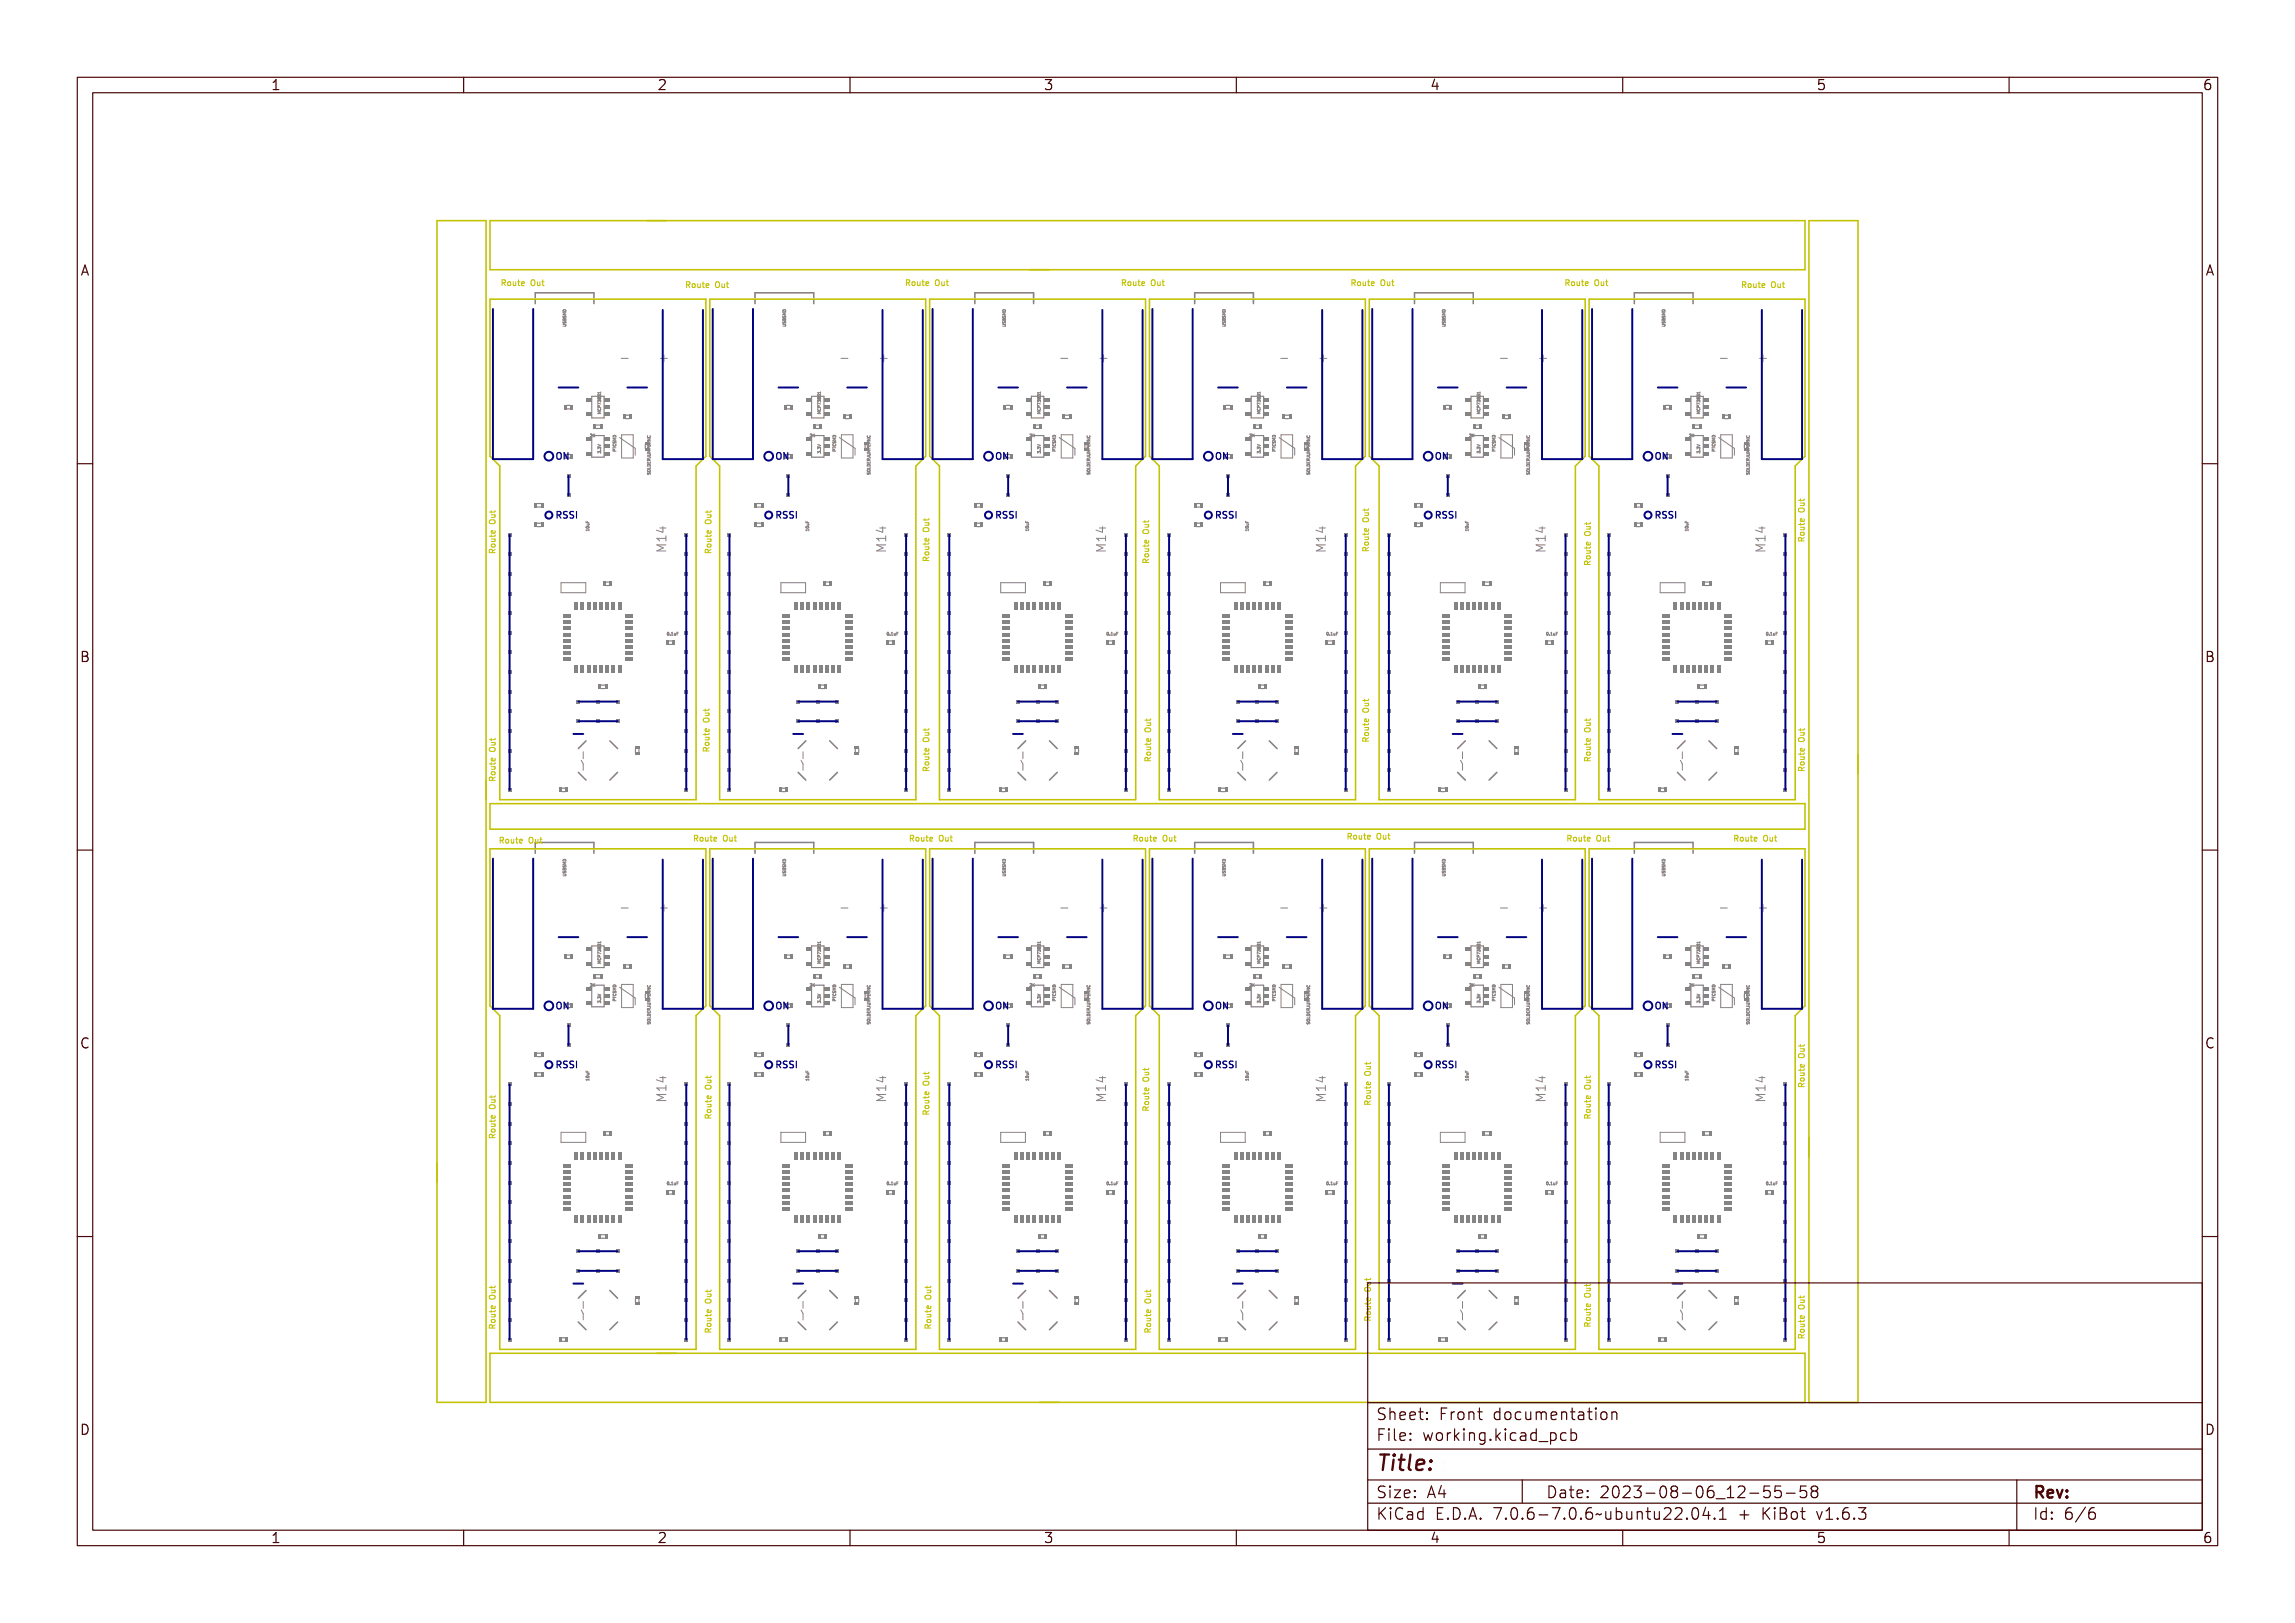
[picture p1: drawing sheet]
<svg xmlns="http://www.w3.org/2000/svg" width="297mm" height="210mm" viewBox="0 0 297 210" stroke-linecap="round" stroke-linejoin="round" font-family="sans-serif">
<defs><g id="words">
<text font-size="2.7" fill="#480000" x="178" y="190.3">Title:</text>
<g font-size="2" fill="#480000">
<text x="178" y="183.7">Sheet: Front documentation</text>
<text x="178" y="186.5">File: working.kicad_pcb</text>
<text x="178" y="193.9">Size: A4</text>
<text x="178" y="196.6">KiCad E.D.A. 7.0.6-7.0.6~ubuntu22.04.1 + KiBot v1.6.3</text>
<text x="200" y="193.9">Date: 2023-08-06_12-55-58</text>
<text x="263" y="196.6">Id: 6/6</text>
<text x="263" y="193.9">Rev:</text>
</g>
<g font-size="1.7" fill="#480000">
<text x="35" y="11.7">1</text>
<text x="85" y="11.7">2</text>
<text x="135" y="11.7">3</text>
<text x="185" y="11.7">4</text>
<text x="235" y="11.7">5</text>
<text x="285" y="11.7">6</text>
<text x="10.5" y="35.7">A</text>
<text x="285.5" y="35.7">A</text>
<text x="10.5" y="85.6">B</text>
<text x="285.5" y="85.6">B</text>
<text x="10.5" y="135.7">C</text>
<text x="285.5" y="135.7">C</text>
<text x="10.5" y="185.6">D</text>
<text x="285.5" y="185.6">D</text>
<text x="35" y="199.7">1</text>
<text x="85" y="199.7">2</text>
<text x="135" y="199.7">3</text>
<text x="185" y="199.7">4</text>
<text x="235" y="199.7">5</text>
<text x="285" y="199.7">6</text>
</g>
<g font-size="1.6" fill="#848484">
<text x="80" y="47">-</text>
<text x="85.1" y="47">+</text>
<text x="108.5" y="47">-</text>
<text x="113.6" y="47">+</text>
<text x="136.9" y="47">-</text>
<text x="142" y="47">+</text>
<text x="165.4" y="47">-</text>
<text x="170.5" y="47">+</text>
<text x="193.8" y="47">-</text>
<text x="198.9" y="47">+</text>
<text x="222.3" y="47">-</text>
<text x="227.4" y="47">+</text>
<text x="80" y="118.1">-</text>
<text x="85.1" y="118.1">+</text>
<text x="108.5" y="118.1">-</text>
<text x="113.6" y="118.1">+</text>
<text x="136.9" y="118.1">-</text>
<text x="142" y="118.1">+</text>
<text x="165.4" y="118.1">-</text>
<text x="170.5" y="118.1">+</text>
<text x="193.8" y="118.1">-</text>
<text x="198.9" y="118.1">+</text>
<text x="222.3" y="118.1">-</text>
<text x="227.4" y="118.1">+</text>
</g>
<g font-size="1.2" fill="#000084">
<text x="71.8" y="59.5">ON</text>
<text x="100.2" y="59.5">ON</text>
<text x="128.7" y="59.5">ON</text>
<text x="157.1" y="59.5">ON</text>
<text x="185.6" y="59.5">ON</text>
<text x="214" y="59.5">ON</text>
<text x="71.8" y="67.2">RSSI</text>
<text x="100.2" y="67.2">RSSI</text>
<text x="128.7" y="67.2">RSSI</text>
<text x="157.1" y="67.2">RSSI</text>
<text x="185.6" y="67.2">RSSI</text>
<text x="214" y="67.2">RSSI</text>
<text x="71.8" y="130.7">ON</text>
<text x="100.2" y="130.7">ON</text>
<text x="128.7" y="130.7">ON</text>
<text x="157.1" y="130.7">ON</text>
<text x="185.6" y="130.7">ON</text>
<text x="214" y="130.7">ON</text>
<text x="71.8" y="138.3">RSSI</text>
<text x="100.2" y="138.3">RSSI</text>
<text x="128.7" y="138.3">RSSI</text>
<text x="157.1" y="138.3">RSSI</text>
<text x="185.6" y="138.3">RSSI</text>
<text x="214" y="138.3">RSSI</text>
</g>
<g font-size="1" fill="#c2c200">
<text x="65.1" y="36.9">Route Out</text>
<text x="88.9" y="37.2">Route Out</text>
<text x="117.4" y="36.9">Route Out</text>
<text x="145.3" y="36.9">Route Out</text>
<text x="175.1" y="36.9">Route Out</text>
<text x="202.7" y="36.9">Route Out</text>
<text x="225.6" y="37.2">Route Out</text>
<text x="64.2" y="71.7" transform="rotate(-90 64.2 71.7)">Route Out</text>
<text x="92.1" y="71.7" transform="rotate(-90 92.1 71.7)">Route Out</text>
<text x="177.2" y="71.5" transform="rotate(-90 177.2 71.5)">Route Out</text>
<text x="233.6" y="70.2" transform="rotate(-90 233.6 70.2)">Route Out</text>
<text x="120.3" y="72.7" transform="rotate(-90 120.3 72.7)">Route Out</text>
<text x="148.8" y="73" transform="rotate(-90 148.8 73)">Route Out</text>
<text x="205.9" y="73.3" transform="rotate(-90 205.9 73.3)">Route Out</text>
<text x="64.2" y="101.2" transform="rotate(-90 64.2 101.2)">Route Out</text>
<text x="91.9" y="97.4" transform="rotate(-90 91.9 97.4)">Route Out</text>
<text x="120.3" y="99.9" transform="rotate(-90 120.3 99.9)">Route Out</text>
<text x="149" y="98.7" transform="rotate(-90 149 98.7)">Route Out</text>
<text x="177.2" y="96.1" transform="rotate(-90 177.2 96.1)">Route Out</text>
<text x="205.9" y="98.7" transform="rotate(-90 205.9 98.7)">Route Out</text>
<text x="233.6" y="99.9" transform="rotate(-90 233.6 99.9)">Route Out</text>
<text x="64.8" y="109.1">Route Out</text>
<text x="90" y="108.8">Route Out</text>
<text x="117.9" y="108.8">Route Out</text>
<text x="146.9" y="108.8">Route Out</text>
<text x="174.5" y="108.6">Route Out</text>
<text x="203" y="108.8">Route Out</text>
<text x="224.6" y="108.8">Route Out</text>
<text x="148.8" y="143.9" transform="rotate(-90 148.8 143.9)">Route Out</text>
<text x="177.5" y="143.1" transform="rotate(-90 177.5 143.1)">Route Out</text>
<text x="233.6" y="140.8" transform="rotate(-90 233.6 140.8)">Route Out</text>
<text x="64.2" y="147.4" transform="rotate(-90 64.2 147.4)">Route Out</text>
<text x="92.1" y="144.9" transform="rotate(-90 92.1 144.9)">Route Out</text>
<text x="120.3" y="144.4" transform="rotate(-90 120.3 144.4)">Route Out</text>
<text x="205.9" y="144.9" transform="rotate(-90 205.9 144.9)">Route Out</text>
<text x="64.2" y="172.1" transform="rotate(-90 64.2 172.1)">Route Out</text>
<text x="92.1" y="172.6" transform="rotate(-90 92.1 172.6)">Route Out</text>
<text x="120.6" y="172.1" transform="rotate(-90 120.6 172.1)">Route Out</text>
<text x="149" y="172.6" transform="rotate(-90 149 172.6)">Route Out</text>
<text x="177.5" y="171" transform="rotate(-90 177.5 171)">Route Out</text>
<text x="205.9" y="171.8" transform="rotate(-90 205.9 171.8)">Route Out</text>
<text x="233.6" y="173.3" transform="rotate(-90 233.6 173.3)">Route Out</text>
</g>
<g font-size=".5" fill="#848484">
<text x="73.3" y="41.8" transform="rotate(-90 73.3 41.8)">USBSMD</text>
<text x="101.7" y="41.8" transform="rotate(-90 101.7 41.8)">USBSMD</text>
<text x="130.1" y="41.8" transform="rotate(-90 130.1 41.8)">USBSMD</text>
<text x="187" y="41.8" transform="rotate(-90 187 41.8)">USBSMD</text>
<text x="215.5" y="41.8" transform="rotate(-90 215.5 41.8)">USBSMD</text>
<text x="134.7" y="53.6" transform="rotate(-90 134.7 53.6)">MCP73831</text>
<text x="76.3" y="56.6">2K</text>
<text x="77.8" y="58.7" transform="rotate(-90 77.8 58.7)">3.3V</text>
<text x="79.7" y="58" transform="rotate(-90 79.7 58)">PTCSMD</text>
<text x="104.8" y="56.6">2K</text>
<text x="133.2" y="56.6">2K</text>
<text x="134.7" y="58.7" transform="rotate(-90 134.7 58.7)">3.3V</text>
<text x="136.6" y="58" transform="rotate(-90 136.6 58)">PTCSMD</text>
<text x="161.6" y="56.6">2K</text>
<text x="163.1" y="58.7" transform="rotate(-90 163.1 58.7)">3.3V</text>
<text x="190.1" y="56.6">2K</text>
<text x="191.6" y="58.7" transform="rotate(-90 191.6 58.7)">3.3V</text>
<text x="193.5" y="58" transform="rotate(-90 193.5 58)">PTCSMD</text>
<text x="218.5" y="56.6">2K</text>
<text x="222" y="58" transform="rotate(-90 222 58)">PTCSMD</text>
<text x="84.2" y="60.5" transform="rotate(-90 84.2 60.5)">SOLDERJUMPERNC</text>
<text x="141.1" y="60.5" transform="rotate(-90 141.1 60.5)">SOLDERJUMPERNC</text>
<text x="169.5" y="60.5" transform="rotate(-90 169.5 60.5)">SOLDERJUMPERNC</text>
<text x="226.4" y="60.5" transform="rotate(-90 226.4 60.5)">SOLDERJUMPERNC</text>
<text x="76.2" y="68.8" transform="rotate(-90 76.2 68.8)">10uF</text>
<text x="104.7" y="68.8" transform="rotate(-90 104.7 68.8)">10uF</text>
<text x="133.1" y="68.8" transform="rotate(-90 133.1 68.8)">10uF</text>
<text x="190" y="68.8" transform="rotate(-90 190 68.8)">10uF</text>
<text x="86.4" y="82.2">0.1uF</text>
<text x="114.8" y="82.2">0.1uF</text>
<text x="143.3" y="82.2">0.1uF</text>
<text x="171.7" y="82.2">0.1uF</text>
<text x="200.1" y="82.2">0.1uF</text>
<text x="228.6" y="82.2">0.1uF</text>
<text x="73.3" y="112.9" transform="rotate(-90 73.3 112.9)">USBSMD</text>
<text x="130.1" y="112.9" transform="rotate(-90 130.1 112.9)">USBSMD</text>
<text x="158.6" y="112.9" transform="rotate(-90 158.6 112.9)">USBSMD</text>
<text x="187" y="112.9" transform="rotate(-90 187 112.9)">USBSMD</text>
<text x="215.5" y="112.9" transform="rotate(-90 215.5 112.9)">USBSMD</text>
<text x="77.8" y="124.8" transform="rotate(-90 77.8 124.8)">MCP73831</text>
<text x="134.7" y="124.8" transform="rotate(-90 134.7 124.8)">MCP73831</text>
<text x="163.1" y="124.8" transform="rotate(-90 163.1 124.8)">MCP73831</text>
<text x="191.6" y="124.8" transform="rotate(-90 191.6 124.8)">MCP73831</text>
<text x="220" y="124.8" transform="rotate(-90 220 124.8)">MCP73831</text>
<text x="76.3" y="127.7">2K</text>
<text x="77.8" y="129.8" transform="rotate(-90 77.8 129.8)">3.3V</text>
<text x="79.7" y="129.2" transform="rotate(-90 79.7 129.2)">PTCSMD</text>
<text x="104.8" y="127.7">2K</text>
<text x="133.2" y="127.7">2K</text>
<text x="134.7" y="129.8" transform="rotate(-90 134.7 129.8)">3.3V</text>
<text x="136.6" y="129.2" transform="rotate(-90 136.6 129.2)">PTCSMD</text>
<text x="161.6" y="127.7">2K</text>
<text x="169.5" y="131.6" transform="rotate(-90 169.5 131.6)">SOLDERJUMPERNC</text>
<text x="190.1" y="127.7">2K</text>
<text x="198" y="131.6" transform="rotate(-90 198 131.6)">SOLDERJUMPERNC</text>
<text x="218.5" y="127.7">2K</text>
<text x="222" y="129.2" transform="rotate(-90 222 129.2)">PTCSMD</text>
<text x="76.2" y="139.9" transform="rotate(-90 76.2 139.9)">10uF</text>
<text x="133.1" y="139.9" transform="rotate(-90 133.1 139.9)">10uF</text>
<text x="161.6" y="139.9" transform="rotate(-90 161.6 139.9)">10uF</text>
<text x="190" y="139.9" transform="rotate(-90 190 139.9)">10uF</text>
<text x="218.5" y="139.9" transform="rotate(-90 218.5 139.9)">10uF</text>
<text x="86.4" y="153.3">0.1uF</text>
<text x="114.8" y="153.3">0.1uF</text>
<text x="143.3" y="153.3">0.1uF</text>
<text x="171.7" y="153.3">0.1uF</text>
<text x="200.1" y="153.3">0.1uF</text>
<text x="228.6" y="153.3">0.1uF</text>
</g>
</g></defs>
<g fill="none" stroke="#848484" stroke-width=".13">
<path d="M72.9 42l.3 .1v.1h-.3M72.9 41.5h.2a.12 .12 0 0 1 .2 .1 .12 .12 0 0 1-.2 .1h-.2h.3v-.1zM72.9 40.3h.4h-.4l.2 .1-.2 .1 .4 .1h-.4l.2-.2zM72.9 41.2l.1 .2a.14 .14 0 0 1 .2-.2 .14 .14 0 0 1 0 .2l-.1-.1a.13 .13 0 0 1-.1 .2 .16 .16 0 0 1-.1-.3zM72.9 40.6l.1 .2a.14 .14 0 0 1 .2-.2 .14 .14 0 0 1 0 .2l-.1-.1a.13 .13 0 0 1-.1 .1 .13 .13 0 0 1-.1-.2zM72.9 41h.2a.1 .1 0 0 1 .1-.1 .1 .1 0 0 1 .1 .1v.1h-.4zM72.9 40h.3l.1 .2h-.4zM72.9 41h.1v.1h-.1zM73 40.1h.1l.1 .1h-.3zM73.1 41h.1v.1h-.1zM77.4 51.3v-.2l.1 .1v-.1h.2v.2M77.4 52v-.2l.1 .1v-.1h.2v.2"/>
<path d="M77.4 57.5l.4 .2-.4 .1 .3-.1zM77.4 53.4h.4h-.4l.2 .1-.2 .1h.4h-.4l.2-.1zM77.4 52.5l.4 .1-.4-.1v.2zM77.4 51.3h.3h.1v.2l-.1-.1h-.3v.1zM77.4 52.9a.17 .17 0 0 0 .2 .2 .17 .17 0 0 0 .1-.2M77.4 53.1h.1a.13 .13 0 0 0 .1 .1 .13 .13 0 0 0 .1-.1 .17 .17 0 0 1-.1 .2 .17 .17 0 0 1-.2-.2zM77.4 58.5h.2a.11 .11 0 0 1 .2 0 .11 .11 0 0 1-.1 .2v-.2l-.1 .1-.1-.1-.1 .2zM77.4 57.9h.2a.11 .11 0 0 1 .2 0 .11 .11 0 0 1-.1 .2v-.2l-.1 .1-.1-.1-.1 .2zM77.4 52.2h.2a.11 .11 0 0 1 .2 0 .11 .11 0 0 1-.1 .2v-.2l-.1 .1-.1-.1-.1 .2zM77.4 51.9h.2a.1 .1 0 0 1 .1 0 .1 .1 0 0 1 0 .2 .1 .1 0 0 1-.1-.1l-.1 .1a.11 .11 0 0 1-.1-.1 .11 .11 0 0 1 0-.1zM77.4 51.6h.2a.11 .11 0 0 1 .2 0 .11 .11 0 0 1-.1 .2v-.2l-.1 .1-.1-.1-.1 .2zM77.4 52.8h.1l.1 .1 .2 .1h-.4z"/>
<path d="M77.4 51.4v.1v.1M77.4 51.6h.1M77.4 51.4h.1M77.5 52.8h.1v.1h-.2zM77.5 51.4v.1M77.5 51.5l.1-.1 .1 .1v.1h-.2M77.5 51.5v.1M77.5 51.6h.1M77.6 52.7l-.1-.2h-.1v.2h.3M77.7 58.2l.1 .1zM77.7 50.8h-.3l.1 .1M77.7 52.3l-.3-.2v.3"/>
<path d="M77.7 50.7v.2M77.7 53.3h-.3l.2 .1-.2 .1h.3M79.4 57.4v.2h.3h-.3v.1zM79.4 56.6h.3h-.3l.2 .1-.2 .1h.3h-.3l.1-.1zM79.4 57.2a.13 .13 0 0 0 .1 .1 .13 .13 0 0 0 .2-.1 .17 .17 0 0 1-.2 .2 .17 .17 0 0 1-.1-.2zM79.4 56.9l.1 .2a.14 .14 0 0 1 .1-.2 .14 .14 0 0 1 .1 .2l-.1-.2a.13 .13 0 0 1-.1 .2 .13 .13 0 0 1-.1-.2zM79.4 57.8h.1l.1 .1 .1 .1h-.3zM79.4 56.3h.3v.2h-.3zM79.4 58.2l-.1 .2h.4M79.4 57.8h.1v.1h-.1zM79.4 56.3h.2l.1 .2h-.3zM79.5 58.2v.2"/>
<path d="M80.4 46.4h.9M83.8 59.8h.3l.1-.2v.3zM83.8 59v.2h.2v-.1v.1h.1l.1-.2v.3h-.4zM83.8 58.5h.4v.2l-.1-.2h-.3v.1zM83.8 58.1h.2a.14 .14 0 0 1 .2 .2 .12 .12 0 0 1-.2 .1l-.2-.1h.3v-.1zM83.8 57.8h.4l-.4 .1h.2l-.2 .1 .4 .1h-.4l.2-.1zM83.8 57.2v.2h.2v-.2v.2h.1l.1-.2v.3h-.4zM83.8 56.6h.4l-.3 .2 .3 .1h-.4l.3-.2zM83.8 56.3h.1a.13 .13 0 0 0 .1 .2 .13 .13 0 0 0 .1-.2 .17 .17 0 0 1-.1 .3 .18 .18 0 0 1-.2-.3zM83.8 58.8h.2l.2-.1-.2 .2 .2 .1h-.4zM83.8 57.6l.2-.1v.2l.2 .1h-.4zM83.8 57h.2l.2-.1-.2 .2 .2 .1h-.4z"/>
<path d="M83.8 60h.4a.16 .16 0 0 1-.2 .2 .16 .16 0 0 1-.2-.2zM83.9 59.4h.2l.1 .2h-.4zM83.9 58.8h.1v.1h-.2zM83.9 57h.1v.1h-.2zM83.9 57.6h.1v.1h-.2zM83.9 59.4h.2v.1h-.3zM101.3 42l.4 .1-.1 .1h-.3M101.3 41.5h.3a.12 .12 0 0 1 .1 .1 .12 .12 0 0 1-.1 .1h-.3h.3l.1-.1zM101.3 40.3h.4h-.3l.2 .1-.2 .1 .3 .1h-.4l.2-.2zM101.3 41.2l.2 .2a.14 .14 0 0 1 .1-.2 .14 .14 0 0 1 .1 .2l-.1-.1a.14 .14 0 0 1-.2 .2 .16 .16 0 0 1-.1-.3zM101.3 40.6l.2 .2a.14 .14 0 0 1 .1-.2 .14 .14 0 0 1 .1 .2l-.1-.1a.13 .13 0 0 1-.2 .1 .13 .13 0 0 1-.1-.2zM101.4 41h.1a.1 .1 0 0 1 .1-.1 .1 .1 0 0 1 .1 .1v.1h-.4z"/>
<path d="M101.4 40h.3v.2h-.4zM101.4 41h.1v.1h-.1zM101.4 40.1h.2l.1 .1h-.3zM101.5 41h.1l.1 .1h-.2zM105.8 58.1v-.2l.2 .1v-.1h.2v.2M105.8 51.3v-.2l.2 .1v-.1h.2v.2M105.8 52v-.2l.2 .1v-.1h.2v.2M105.8 57.5l.4 .1-.4 .2M105.8 57.5l.4 .2-.4 .1 .4-.1zM105.8 53.4h.4h-.3l.2 .1-.2 .1h.3h-.4l.2-.1zM105.8 52.5l.4 .1-.3-.1-.1 .2zM105.8 51.3h.4v.2v-.1h-.3v.1z"/>
<path d="M105.9 52.9a.17 .17 0 0 0 .1 .2 .17 .17 0 0 0 .2-.2M105.9 53.1a.13 .13 0 0 0 .1 .1 .13 .13 0 0 0 .1-.1 .17 .17 0 0 1-.1 .2 .17 .17 0 0 1-.1-.2zM105.9 58.5h.1a.11 .11 0 0 1 .2 0 .11 .11 0 0 1-.1 .2v-.2l-.1 .1-.1-.1-.1 .2zM105.9 57.9h.1a.11 .11 0 0 1 .2 0 .11 .11 0 0 1-.1 .2v-.2l-.1 .1-.1-.1-.1 .2zM105.9 52.2h.1a.11 .11 0 0 1 .2 0 .11 .11 0 0 1-.1 .2v-.2l-.1 .1-.1-.1-.1 .2zM105.9 51.9h.1a.1 .1 0 0 1 .2 0 .1 .1 0 0 1 0 .2 .11 .11 0 0 1-.2-.1v.1a.11 .11 0 0 1-.2-.1 .11 .11 0 0 1 .1-.1zM105.9 51.6h.1a.11 .11 0 0 1 .2 0 .11 .11 0 0 1-.1 .2v-.2l-.1 .1-.1-.1-.1 .2zM105.9 52.8h.1l.1 .1 .1 .1h-.4zM105.9 51.4l-.1 .1 .1 .1M105.9 51.6h.1M105.9 51.4h.1M105.9 52.8h.1v.1h-.1z"/>
<path d="M105.9 51.4l.1 .1M106 58.4v.1l-.2-.1v.2M106 51.5v-.1l.2 .1-.1 .1h-.1M106 51.5v.1M106 51.6h-.1M106 58.4h.1M106 58.4h.2v.2M106 52.7v-.2h-.1l-.1 .2h.4M106.1 58.2l.1 .1zM106.2 58.2h.1M106.2 52.3l-.4-.2v.3M106.2 50.7v.2"/>
<path d="M106.2 50.8h-.4l.1 .1M106.2 53.3h-.4l.3 .1-.3 .1h.4M107.8 57.8v.2M107.8 57.9h.4M107.8 56.4a.2 .2 0 0 1 .2-.1 .2 .2 0 0 1 .2 .2h-.4zM107.8 57.1v.2l.3-.2v.2M107.8 57.4l.1 .2h.3h-.3l-.1 .1zM107.8 56.6h.4h-.3l.1 .1-.1 .1h.3h-.4l.2-.1zM107.8 57.5a.17 .17 0 0 0 .2 .2 .17 .17 0 0 0 .1-.2M107.8 57.2h.1a.13 .13 0 0 0 .1 .1 .13 .13 0 0 0 .1-.1 .17 .17 0 0 1-.1 .2 .17 .17 0 0 1-.2-.2zM107.8 56.9l.1 .2a.14 .14 0 0 1 .2-.2 .14 .14 0 0 1 .1 .2l-.1-.2a.14 .14 0 0 1-.2 .2 .13 .13 0 0 1-.1-.2zM107.8 57.8h.2v.1l.2 .1h-.4z"/>
<path d="M107.9 56.3h.2l.1 .2h-.4zM107.9 57.8h.1v.1h-.1zM107.9 56.3h.2v.2h-.2zM108 58.4v-.2h-.2v.2h.4M108.2 56.7h-.4l.3 .1-.3 .2h.4M108.8 46.4h.9M112.2 59.7v.2h.4v-.2M112.2 59.1h.4v.1M112.2 58.7l.4 .1-.1 .1h-.3M112.2 57.5v.2h.4v-.2M112.2 56.8h.4l-.4 .2h.4M112.3 59.8h.3v-.2v.3z"/>
<path d="M112.3 59v.2h.1v-.1v.1h.2v-.2v.3h-.3zM112.3 58.5h.3v.2l-.1-.2h-.2v.1zM112.3 58.1h.2a.12 .12 0 0 1 .1 .2 .12 .12 0 0 1-.1 .1l-.2-.1h.3v-.1zM112.3 57.8h.3l-.3 .1h.2l-.2 .1 .3 .1h-.3l.1-.1zM112.3 57.2v.2h.1v-.2v.2h.2v-.2v.3h-.3zM112.3 56.6h.3l-.3 .2 .3 .1h-.3l.3-.2zM112.3 56.4a.17 .17 0 0 0 .1 .2 .17 .17 0 0 0 .2-.2M112.3 56.3a.13 .13 0 0 0 .1 .2 .14 .14 0 0 0 .2-.2 .18 .18 0 0 1-.2 .3 .17 .17 0 0 1-.1-.3zM112.3 58.8h.1l.2-.1-.1 .2 .1 .1h-.3zM112.3 57.6l.1-.1 .1 .2 .1 .1h-.3zM112.3 57h.1l.2-.1-.1 .2 .1 .1h-.3zM112.3 60h.3a.16 .16 0 0 1-.2 .2 .16 .16 0 0 1-.1-.2z"/>
<path d="M112.3 59.4h.3v.2h-.3zM112.3 58.8h.1v.1h-.1zM112.3 57h.1v.1h-.1zM112.3 57.6h.1v.1h-.1zM112.3 59.4h.2l.1 .1h-.3zM112.4 59.4h-.2v.2h.4M112.4 57.9h-.2v.2h.4M112.4 59.4h.1M112.4 57.9h.1M112.4 57.6v.1M112.4 59.8v.1M112.4 57.9v.2"/>
<path d="M112.4 59.4v.2M112.4 57.4v-.2h-.1l-.1 .2h.4M112.6 58.3h-.4l.3 .1-.3 .1h.4M112.6 59.4l-.2 .1M112.6 57.2l-.2 .1M129.8 42l.3 .1v.1h-.3M129.8 41.5h.2a.12 .12 0 0 1 .2 .1 .12 .12 0 0 1-.2 .1h-.2h.3v-.1zM129.8 40.3h.3h-.3l.2 .1-.2 .1 .3 .1h-.3l.2-.2zM129.8 41.2l.1 .2a.14 .14 0 0 1 .2-.2 .14 .14 0 0 1 0 .2l-.1-.1a.13 .13 0 0 1-.1 .2 .16 .16 0 0 1-.1-.3zM129.8 40.6l.1 .2a.14 .14 0 0 1 .2-.2 .14 .14 0 0 1 0 .2l-.1-.1a.13 .13 0 0 1-.1 .1 .13 .13 0 0 1-.1-.2zM129.8 41h.1a.11 .11 0 0 1 .2-.1 .1 .1 0 0 1 0 .1v.1h-.3zM129.8 40h.3v.2h-.3z"/>
<path d="M129.8 41h.1v.1h-.1zM129.9 40.1h.1l.1 .1h-.3zM130 41h.1v.1h-.1zM134.3 57.5l.4 .2-.4 .1 .3-.1zM134.3 53.4h.4h-.4l.2 .1-.2 .1h.4h-.4l.2-.1zM134.3 52.5l.4 .1-.4-.1v.2zM134.3 51.3h.3h.1v.2l-.1-.1h-.3v.1zM134.3 53.1h.1a.13 .13 0 0 0 .1 .1 .13 .13 0 0 0 .1-.1 .17 .17 0 0 1-.2 .2 .17 .17 0 0 1-.1-.2zM134.3 58.5h.2a.11 .11 0 0 1 .1 0 .11 .11 0 0 1 0 .2v-.2l-.1 .1-.1-.1-.1 .2zM134.3 57.9h.2a.11 .11 0 0 1 .1 0 .11 .11 0 0 1 0 .2v-.2l-.1 .1-.1-.1-.1 .2zM134.3 52.2h.2a.11 .11 0 0 1 .1 0 .11 .11 0 0 1 0 .2v-.2l-.1 .1-.1-.1-.1 .2zM134.3 51.9h.2a.1 .1 0 0 1 .1 0 .1 .1 0 0 1 0 .2 .1 .1 0 0 1-.1-.1l-.1 .1a.11 .11 0 0 1-.1-.1 .11 .11 0 0 1 0-.1z"/>
<path d="M134.3 51.6h.2a.11 .11 0 0 1 .1 0 .11 .11 0 0 1 0 .2v-.2l-.1 .1-.1-.1-.1 .2zM134.3 52.8h.1l.1 .1 .2 .1h-.4zM134.4 52.8h.1v.1h-.2zM134.4 51.2l-.1-.1v.2M134.4 51.1h.2M134.6 58.2l.1 .1zM134.6 50.7v.2M134.6 50.8h-.3l.1 .1M136.3 57.4v.2h.3h-.3v.1zM136.3 56.6h.3h-.3l.2 .1-.2 .1h.3h-.3l.1-.1zM136.3 57.2a.13 .13 0 0 0 .1 .1 .13 .13 0 0 0 .2-.1 .17 .17 0 0 1-.2 .2 .17 .17 0 0 1-.1-.2zM136.3 56.9l.1 .2a.14 .14 0 0 1 .1-.2 .14 .14 0 0 1 .1 .2l-.1-.2a.13 .13 0 0 1-.1 .2 .13 .13 0 0 1-.1-.2z"/>
<path d="M136.3 57.8h.1l.1 .1 .1 .1h-.3zM136.3 56.3h.3v.2h-.3zM136.3 58.2l-.1 .2h.4M136.3 57.8h.1v.1h-.1zM136.3 56.3h.2l.1 .2h-.3zM136.4 58.2v.2M137.3 46.4h.9M140.7 59.8h.3l.1-.2v.3zM140.7 59v.2h.2v-.1v.1h.1l.1-.2v.3h-.4zM140.7 58.5h.3l.1 .2-.1-.2h-.3v.1zM140.7 58.1h.2a.14 .14 0 0 1 .2 .2 .12 .12 0 0 1-.2 .1l-.2-.1h.3v-.1zM140.7 57.8h.4l-.4 .1h.2l-.2 .1 .4 .1h-.4l.2-.1z"/>
<path d="M140.7 57.2v.2h.2v-.2v.2h.1l.1-.2v.3h-.4zM140.7 56.6h.4l-.3 .2 .3 .1h-.4l.3-.2zM140.7 56.3h.1a.13 .13 0 0 0 .1 .2 .13 .13 0 0 0 .1-.2 .17 .17 0 0 1-.1 .3 .18 .18 0 0 1-.2-.3zM140.7 58.8h.2l.2-.1-.2 .2 .2 .1h-.4zM140.7 57.6l.2-.1v.2l.2 .1h-.4zM140.7 57h.2l.2-.1-.2 .2 .2 .1h-.4zM140.7 60h.4a.16 .16 0 0 1-.2 .2 .16 .16 0 0 1-.2-.2zM140.7 59.4h.3l.1 .2h-.4zM140.8 58.8h.1v.1h-.2zM140.8 57h.1v.1h-.2zM140.8 57.6h.1v.1h-.2zM140.8 59.4h.2v.1h-.3z"/>
<path d="M158.2 42l.4 .1-.1 .1h-.3M158.2 40.1a.2 .2 0 0 1 .3 0 .2 .2 0 0 1 .1 .2h-.4zM158.2 40.9v.2l.3-.2 .1 .2M158.2 41.6l.1 .2 .1-.2M158.2 41.5h.3a.12 .12 0 0 1 .1 .1 .12 .12 0 0 1-.1 .1h-.3h.3v-.1zM158.2 40.3h.4h-.3l.2 .1-.2 .1 .3 .1h-.4l.2-.2zM158.2 41.3h.3l.1 .2h-.4zM158.2 41.2l.1 .2a.14 .14 0 0 1 .2-.2 .14 .14 0 0 1 .1 .2l-.1-.1a.14 .14 0 0 1-.2 .2 .16 .16 0 0 1-.1-.3zM158.2 40.6l.1 .2a.14 .14 0 0 1 .2-.2 .14 .14 0 0 1 .1 .2l-.1-.1a.13 .13 0 0 1-.2 .1 .13 .13 0 0 1-.1-.2zM158.3 41h.1a.1 .1 0 0 1 .1-.1 .1 .1 0 0 1 .1 .1v.1h-.4zM158.3 40h.3v.2h-.4zM158.3 41h.1v.1h-.1z"/>
<path d="M158.3 40.1h.2l.1 .1h-.3zM158.4 41.3v.2M158.4 41h.1l.1 .1h-.2zM158.4 41.6h.2v.2M158.4 41.6h.1M158.6 40.5h-.4l.3 .1-.3 .1h.4M162.7 51.3v-.2l.2 .1v-.1h.2v.2M162.7 52v-.2l.2 .1v-.1h.2v.2M162.7 57.5l.4 .2-.4 .1 .4-.1zM162.7 53.4h.4h-.3l.2 .1-.2 .1h.3h-.4l.2-.1zM162.7 52.5l.4 .1-.3-.1-.1 .2zM162.7 51.3h.4v.2v-.1h-.3v.1z"/>
<path d="M162.7 52.9a.17 .17 0 0 0 .2 .2 .17 .17 0 0 0 .2-.2M162.8 53.1a.13 .13 0 0 0 .1 .1 .13 .13 0 0 0 .1-.1 .17 .17 0 0 1-.1 .2 .17 .17 0 0 1-.1-.2zM162.8 58.5h.1a.11 .11 0 0 1 .2 0 .11 .11 0 0 1-.1 .2v-.2l-.1 .1-.1-.1-.1 .2zM162.8 57.9h.1a.11 .11 0 0 1 .2 0 .11 .11 0 0 1-.1 .2v-.2l-.1 .1-.1-.1-.1 .2zM162.8 52.2h.1a.11 .11 0 0 1 .2 0 .11 .11 0 0 1-.1 .2v-.2l-.1 .1-.1-.1-.1 .2zM162.8 51.9h.1a.1 .1 0 0 1 .2 0 .1 .1 0 0 1 0 .2 .11 .11 0 0 1-.2-.1v.1a.11 .11 0 0 1-.2-.1 .11 .11 0 0 1 .1-.1zM162.8 51.6h.1a.11 .11 0 0 1 .2 0 .11 .11 0 0 1-.1 .2v-.2l-.1 .1-.1-.1-.1 .2zM162.8 52.8h.1l.1 .1 .1 .1h-.4zM162.8 52.8h.1v.1h-.1zM162.9 51.5l-.1-.1-.1 .1 .1 .1h.1M162.9 51.5v-.1l.2 .1-.1 .1h-.1M162.9 51.5v.1"/>
<path d="M162.9 52.7v-.2h-.2v.2h.4M163 58.2l.1 .1zM163.1 52.3l-.4-.2v.3M163.1 50.7v.2M163.1 50.8h-.4l.1 .1M163.1 53.3h-.4l.3 .1-.3 .1h.4M164.7 57.8v.2M164.7 57.9h.4M164.7 56.4a.2 .2 0 0 1 .2-.1 .2 .2 0 0 1 .2 .2h-.4zM164.7 57.1v.2l.3-.2v.2M164.7 57.4v.2h.4h-.4v.1zM164.7 56.6h.4h-.4l.2 .1-.2 .1h.4h-.4l.2-.1z"/>
<path d="M164.7 57.5a.17 .17 0 0 0 .2 .2 .17 .17 0 0 0 .1-.2M164.7 57.2h.1a.13 .13 0 0 0 .1 .1 .13 .13 0 0 0 .1-.1 .17 .17 0 0 1-.1 .2 .17 .17 0 0 1-.2-.2zM164.7 56.9l.1 .2a.14 .14 0 0 1 .2-.2 .14 .14 0 0 1 .1 .2l-.1-.2a.14 .14 0 0 1-.2 .2 .13 .13 0 0 1-.1-.2zM164.7 57.8h.2v.1l.2 .1h-.4zM164.8 56.3h.2l.1 .2h-.4zM164.8 57.8h.1v.1h-.2zM164.8 56.3h.2v.2h-.3zM164.9 58.4v-.2h-.2v.2h.4M165.1 56.7h-.4l.2 .1-.2 .2h.4M165.7 46.4h.9M169.2 59.8h.3v-.2v.3zM169.2 59v.2h.1v-.1v.1h.2v-.2v.3h-.3z"/>
<path d="M169.2 58.5h.3v.2l-.1-.2h-.2v.1zM169.2 58.1h.2a.12 .12 0 0 1 .1 .2 .12 .12 0 0 1-.1 .1l-.2-.1h.2l.1-.1zM169.2 57.8h.3l-.3 .1h.2l-.2 .1 .3 .1h-.3l.1-.1zM169.2 57.2v.2h.1v-.2v.2h.2v-.2v.3h-.3zM169.2 56.6h.3l-.3 .2 .3 .1h-.3l.3-.2zM169.2 56.3a.13 .13 0 0 0 .1 .2 .14 .14 0 0 0 .2-.2 .18 .18 0 0 1-.2 .3 .17 .17 0 0 1-.1-.3zM169.2 58.8h.1l.2-.1-.1 .2 .1 .1h-.3zM169.2 57.6l.1-.1 .1 .2 .1 .1h-.3zM169.2 57h.1l.2-.1-.1 .2 .1 .1h-.3zM169.2 60h.3a.16 .16 0 0 1-.2 .2 .16 .16 0 0 1-.1-.2zM169.2 59.4h.3v.2h-.3zM169.2 58.8h.1v.1h-.1z"/>
<path d="M169.2 57h.1v.1h-.1zM169.2 57.6h.1v.1h-.1zM169.2 59.4h.2l.1 .1h-.3zM186.7 42l.3 .1v.1h-.3M186.7 41.5h.2a.12 .12 0 0 1 .1 .1 .12 .12 0 0 1-.1 .1h-.2h.3v-.1zM186.7 40.3h.3h-.3l.2 .1-.2 .1 .3 .1h-.3l.2-.2zM186.7 41.2l.1 .2a.14 .14 0 0 1 .2-.2 .14 .14 0 0 1 0 .2l-.1-.1a.13 .13 0 0 1-.1 .2 .16 .16 0 0 1-.1-.3zM186.7 40.6l.1 .2a.14 .14 0 0 1 .2-.2 .14 .14 0 0 1 0 .2l-.1-.1a.13 .13 0 0 1-.1 .1 .13 .13 0 0 1-.1-.2zM186.7 41h.1a.11 .11 0 0 1 .2-.1 .1 .1 0 0 1 0 .1v.1h-.3zM186.7 40h.3v.2h-.3zM186.7 41h.1v.1h-.1zM186.8 40.1h.1l.1 .1h-.3z"/>
<path d="M186.9 41h.1v.1h-.1zM191.2 51.3v-.2l.1 .1 .1-.1h.1v.2M191.2 52v-.2l.1 .1v-.1h.2v.2M191.2 57.5l.4 .2-.4 .1 .3-.1zM191.2 53.4h.4h-.4l.2 .1-.2 .1h.4h-.4l.2-.1zM191.2 52.5l.4 .1-.4-.1v.2zM191.2 51.3h.3h.1v.2l-.1-.1h-.3v.1zM191.2 52.9a.17 .17 0 0 0 .1 .2 .17 .17 0 0 0 .2-.2M191.2 53.1a.13 .13 0 0 0 .2 .1 .13 .13 0 0 0 .1-.1 .17 .17 0 0 1-.2 .2 .17 .17 0 0 1-.1-.2zM191.2 58.5h.2a.11 .11 0 0 1 .1 0 .11 .11 0 0 1 0 .2l-.1-.2v.1l-.1-.1-.1 .2zM191.2 57.9h.2a.11 .11 0 0 1 .1 0 .11 .11 0 0 1 0 .2l-.1-.2v.1l-.1-.1-.1 .2zM191.2 52.2h.2a.11 .11 0 0 1 .1 0 .11 .11 0 0 1 0 .2l-.1-.2v.1l-.1-.1-.1 .2z"/>
<path d="M191.2 51.9h.2a.1 .1 0 0 1 .1 0 .1 .1 0 0 1 0 .2 .1 .1 0 0 1-.1-.1l-.1 .1a.11 .11 0 0 1-.1-.1 .11 .11 0 0 1 0-.1zM191.2 51.6h.2a.11 .11 0 0 1 .1 0 .11 .11 0 0 1 0 .2l-.1-.2v.1l-.1-.1-.1 .2zM191.2 52.8h.1l.1 .1 .2 .1h-.4zM191.2 51.4v.1v.1M191.2 51.6h.1M191.2 51.4h.1M191.2 52.8h.1l.1 .1h-.2zM191.2 51.4l.1 .1M191.3 51.5l.1-.1 .1 .1v.1h-.2M191.3 51.6h-.1M191.3 51.5v.1M191.4 52.7l-.1-.2h-.1v.2h.3"/>
<path d="M191.5 58.2l.1 .1zM191.5 52.3l-.3-.2v.3M191.5 50.7v.2M191.5 50.8h-.3l.1 .1M191.5 53.3h-.3l.2 .1-.2 .1h.3M193.2 57.4v.2h.3h-.3v.1zM193.2 56.6h.3h-.3l.2 .1-.2 .1h.3h-.3l.1-.1zM193.2 57.2a.13 .13 0 0 0 .1 .1 .13 .13 0 0 0 .2-.1 .17 .17 0 0 1-.2 .2 .17 .17 0 0 1-.1-.2zM193.2 56.9l.1 .2a.14 .14 0 0 1 .1-.2 .14 .14 0 0 1 .1 .2l-.1-.2a.13 .13 0 0 1-.1 .2 .13 .13 0 0 1-.1-.2zM193.2 57.8h.1l.1 .1 .1 .1h-.3zM193.2 56.3h.3v.2h-.3zM193.2 58.2l-.1 .2h.4"/>
<path d="M193.2 57.8h.1v.1h-.1zM193.2 56.3h.2l.1 .2h-.3zM193.3 58.2v.2M194.2 46.4h.9M197.6 57.5v.2h.3v-.2M197.6 58.7l.3 .1v.1h-.3M197.6 59.1h.3v.1M197.6 59.7v.2h.3v-.2M197.6 56.8h.3l-.3 .2h.3M197.6 59.8h.3l.1-.2v.3zM197.6 59v.2h.1v-.1l.1 .1h.1l.1-.2v.3h-.4zM197.6 58.5h.3v.2v-.2h-.3v.1z"/>
<path d="M197.6 58.1h.2a.14 .14 0 0 1 .2 .2 .12 .12 0 0 1-.2 .1l-.2-.1h.3v-.1zM197.6 57.8h.4l-.4 .1h.2l-.2 .1 .4 .1h-.4l.2-.1zM197.6 57.2v.2h.1v-.2l.1 .2h.1l.1-.2v.3h-.4zM197.6 56.6h.4l-.3 .2 .3 .1h-.4l.3-.2zM197.6 56.4a.17 .17 0 0 0 .2 .2 .17 .17 0 0 0 .1-.2M197.6 56.3h.1a.13 .13 0 0 0 .1 .2 .13 .13 0 0 0 .1-.2 .17 .17 0 0 1-.1 .3 .18 .18 0 0 1-.2-.3zM197.6 58.8h.2l.2-.1-.2 .2 .2 .1h-.4zM197.6 57.6l.2-.1v.2l.2 .1h-.4zM197.6 57h.2l.2-.1-.2 .2 .2 .1h-.4zM197.6 60h.4a.16 .16 0 0 1-.2 .2 .16 .16 0 0 1-.2-.2zM197.6 59.4h.3l.1 .2h-.4zM197.7 58.8h.1v.1h-.2z"/>
<path d="M197.7 57h.1v.1h-.2zM197.7 57.6h.1v.1h-.2zM197.7 59.4h.1l.1 .1h-.3zM197.7 57.9h-.1v.2h.3M197.7 59.4h-.1v.2h.3M197.7 59.4h.1M197.7 57.9h.1M197.8 57.6v.1M197.8 59.8v.1M197.8 59.4v.2M197.8 57.9v.2M197.8 57.4v-.2h-.2v.2h.3"/>
<path d="M197.9 59.4l-.1 .1M197.9 58.3h-.3l.2 .1-.2 .1h.3M197.9 57.2l-.1 .1M215.1 42l.4 .1-.1 .1h-.3M215.1 41.5h.3a.12 .12 0 0 1 .1 .1 .12 .12 0 0 1-.1 .1h-.3h.3v-.1zM215.1 40.3h.4h-.3l.2 .1-.2 .1 .3 .1h-.4l.2-.2zM215.1 41.2l.1 .2a.14 .14 0 0 1 .2-.2 .14 .14 0 0 1 .1 .2l-.1-.1a.14 .14 0 0 1-.2 .2 .16 .16 0 0 1-.1-.3zM215.1 40.6l.1 .2a.14 .14 0 0 1 .2-.2 .14 .14 0 0 1 .1 .2l-.1-.1a.13 .13 0 0 1-.2 .1 .13 .13 0 0 1-.1-.2zM215.1 41h.2a.1 .1 0 0 1 .1-.1 .1 .1 0 0 1 .1 .1v.1h-.4zM215.2 40h.2l.1 .2h-.4zM215.2 41h.1v.1h-.1zM215.2 40.1h.2l.1 .1h-.3z"/>
<path d="M215.3 41h.1l.1 .1h-.2zM219.6 58.1v-.2l.2 .1v-.1h.1v.2M219.6 51.3v-.2l.2 .1v-.1h.1v.2M219.6 52v-.2l.2 .1v-.1h.1v.2M219.6 57.5l.4 .1-.4 .2M219.6 57.5l.4 .2-.4 .1 .4-.1zM219.6 53.4h.4h-.3l.2 .1-.2 .1h.3h-.4l.2-.1zM219.6 52.5l.4 .1-.3-.1-.1 .2zM219.6 51.3h.4v.2v-.1h-.3v.1zM219.6 52.9a.17 .17 0 0 0 .2 .2 .17 .17 0 0 0 .1-.2M219.6 53.1h.1a.13 .13 0 0 0 .1 .1 .13 .13 0 0 0 .1-.1 .17 .17 0 0 1-.1 .2 .17 .17 0 0 1-.2-.2zM219.7 58.5h.1a.11 .11 0 0 1 .2 0 .11 .11 0 0 1-.1 .2v-.2l-.1 .1-.1-.1-.1 .2z"/>
<path d="M219.7 57.9h.1a.11 .11 0 0 1 .2 0 .11 .11 0 0 1-.1 .2v-.2l-.1 .1-.1-.1-.1 .2zM219.7 52.2h.1a.11 .11 0 0 1 .2 0 .11 .11 0 0 1-.1 .2v-.2l-.1 .1-.1-.1-.1 .2zM219.7 51.9h.1a.1 .1 0 0 1 .2 0 .1 .1 0 0 1 0 .2 .11 .11 0 0 1-.2-.1v.1a.11 .11 0 0 1-.2-.1 .11 .11 0 0 1 .1-.1zM219.7 51.6h.1a.11 .11 0 0 1 .2 0 .11 .11 0 0 1-.1 .2v-.2l-.1 .1-.1-.1-.1 .2zM219.7 52.8h.1l.1 .1 .1 .1h-.4zM219.7 52.8h.1v.1h-.1zM219.8 51.5l-.1-.1-.1 .1 .1 .1h.1M219.8 58.4v.1l-.2-.1v.2M219.8 51.5v-.1l.2 .1-.1 .1h-.1M219.8 51.5v.1M219.8 58.4h.2l-.1 .2M219.8 58.4h.1"/>
<path d="M219.8 52.7v-.2h-.2v.2h.4M219.9 58.2l.1 .1zM219.9 58.2h.1M220 58.2h.1M220 50.8h-.4l.1 .1M220 52.3l-.4-.2v.3M220 50.7v.2M220 58.2v.1M220 53.3h-.4l.3 .1-.3 .1h.4M221.6 57.4v.2h.4h-.4v.1zM221.6 56.6h.4h-.4l.2 .1-.2 .1h.4h-.4l.2-.1zM221.6 57.2h.1a.13 .13 0 0 0 .1 .1 .13 .13 0 0 0 .1-.1 .17 .17 0 0 1-.1 .2 .17 .17 0 0 1-.2-.2z"/>
<path d="M221.6 56.9l.1 .2a.14 .14 0 0 1 .2-.2 .14 .14 0 0 1 .1 .2l-.2-.2a.13 .13 0 0 1-.1 .2 .13 .13 0 0 1-.1-.2zM221.6 57.8h.2v.1l.2 .1h-.4zM221.6 56.3h.3l.1 .2h-.4zM221.6 58.2v.2h.4M221.7 57.8h.1v.1h-.2zM221.7 56.3h.2v.2h-.3zM221.7 58.2l.1 .2M222.6 46.4h.9M226 59.8h.4v-.2v.3zM226 59l.1 .2h.1v-.1v.1h.2v-.2v.3h-.4zM226 58.5h.4v.2l-.1-.2h-.2l-.1 .1zM226 58.1h.3a.12 .12 0 0 1 .1 .2 .12 .12 0 0 1-.1 .1l-.3-.1h.3l.1-.1z"/>
<path d="M226 57.8h.4l-.3 .1h.2l-.2 .1 .3 .1h-.4l.2-.1zM226 57.2l.1 .2h.1v-.2v.2h.2v-.2v.3h-.4zM226 56.6h.4l-.3 .2 .3 .1h-.4l.3-.2zM226.1 56.3a.13 .13 0 0 0 .1 .2 .13 .13 0 0 0 .1-.2 .17 .17 0 0 1-.1 .3 .17 .17 0 0 1-.1-.3zM226.1 58.8h.1l.2-.1-.1 .2 .1 .1h-.4zM226.1 57.6l.1-.1 .1 .2 .1 .1h-.4zM226.1 57h.1l.2-.1-.1 .2 .1 .1h-.4zM226.1 60h.3a.16 .16 0 0 1-.2 .2 .16 .16 0 0 1-.1-.2zM226.1 59.4h.3v.2h-.4zM226.1 58.8h.1v.1h-.1zM226.1 57h.1v.1h-.1zM226.1 57.6h.1v.1h-.1z"/>
<path d="M226.1 59.4h.2l.1 .1h-.3zM75.9 68.6h.3v-.1v.2v-.1h-.3v.1zM75.9 67.6v.2h.1l.1-.2v.2h.1h-.3zM75.9 68.3a.18 .18 0 0 1 .2-.1 .18 .18 0 0 1 .1 .2h-.3zM75.9 68.3h.3l-.2 .1zM76 67.9h.2v.2h-.2l.2-.1zM83.8 61.2v.2l.3-.2v.2M83.8 60.3l.1 .1a.14 .14 0 0 1 .2-.2 .16 .16 0 0 1 .1 .3l-.1-.2a.14 .14 0 0 1-.2 .2 .13 .13 0 0 1-.1-.2zM83.9 60l.2 .1h-.2zM85.1 69.9h1.1v.1h-1l.6 .2v.1l-.6 .2h1v.2h-1.1v-.2l.6-.2-.6-.2zM85.1 69.2h1v-.2h.1v.6h-.1v-.2h-.9l.1 .2h-.2zM85.1 68.1h.7v-.1h.1v.1h.3v.2h-.3v.5h-.1l-.7-.5z"/>
<path d="M85.2 68.3h.6v.4zM85.4 68.3h.8M85.8 68.1v.8l-.9-.3M86.2 70.5h-1.2l.8 .4-.8 .4h1.2M86.2 69.7h-1.2l.3 .3M86.2 69.3v.7M104.3 68.6h.3l.1-.1v.2l-.1-.1h-.2l-.1 .1zM104.3 67.6l.1 .2h.1v-.2v.2h.2h-.4zM104.3 68.3a.18 .18 0 0 1 .3-.1 .18 .18 0 0 1 0 .2h-.2zM104.4 68.3h.3l-.3 .1zM104.4 67.9h.3v.2h-.3l.3-.1zM112.2 61.2l.1 .2 .2-.2 .1 .2"/>
<path d="M112.2 60.2a.2 .2 0 0 1 .3-.1 .2 .2 0 0 1 .1 .2h-.4zM112.3 60.3l.1 .1a.14 .14 0 0 1 .1-.2 .16 .16 0 0 1 .1 .3l-.1-.2a.13 .13 0 0 1-.1 .2 .13 .13 0 0 1-.1-.2zM112.3 60l.3 .1h-.2zM112.6 60.4v.2h-.4M113.5 69.9h1.2v.1h-1l.6 .2v.1l-.6 .2h1v.2h-1.2v-.2l.6-.2-.6-.2zM113.5 69.2h1v-.2h.2v.6h-.2v-.2h-.8v.2h-.1zM113.5 68.1h.8v-.1h.1v.1h.3v.2h-.3v.5h-.1l-.8-.5zM113.7 68.3h.6v.4zM113.8 68.3h.8M114.2 68.1v.8l-.8-.3M114.6 70.5h-1.2l.9 .4-.9 .4h1.2M114.6 69.7h-1.2l.4 .3"/>
<path d="M114.6 69.3v.7M132.8 68.6h.3v-.1v.2v-.1h-.3v.1zM132.8 67.6v.2h.1l.1-.2v.2h.1h-.3zM132.8 68.3a.18 .18 0 0 1 .2-.1 .18 .18 0 0 1 .1 .2h-.3zM132.8 68.3h.3l-.2 .1zM132.9 67.9h.2v.2h-.2l.2-.1zM140.7 61.2v.2l.3-.2v.2M140.7 60.3l.1 .1a.14 .14 0 0 1 .2-.2 .16 .16 0 0 1 .1 .3l-.2-.2a.13 .13 0 0 1-.1 .2 .13 .13 0 0 1-.1-.2zM140.7 60l.3 .1h-.2zM142 69.9h1.1v.1h-1l.6 .2v.1l-.6 .2h1v.2h-1.1v-.2l.6-.2-.6-.2zM142 69.2h1v-.2h.1v.6h-.1v-.2h-.9l.1 .2h-.2zM142 68.1h.7v-.1h.1v.1h.3v.2h-.3v.5h-.1l-.7-.5z"/>
<path d="M142.1 68.3h.6v.4zM142.3 68.3h.8M142.7 68.1v.8l-.9-.3M143.1 70.5h-1.2l.8 .4-.8 .4h1.2M143.1 69.3v.7M143.1 69.7h-1.2l.3 .3M161.2 67.4v.2h.4M161.2 68.2a.18 .18 0 0 0 .2 .1 .18 .18 0 0 0 .1-.1M161.2 68.6h.3l.1-.1v.2l-.1-.1h-.2l-.1 .1zM161.2 67.6l.1 .2h.1v-.2v.2h.2h-.4zM161.2 68.3a.18 .18 0 0 1 .2-.1 .18 .18 0 0 1 .1 .2h-.2zM161.2 68.2h.3"/>
<path d="M161.2 68.2h.1M161.3 68.3h.2l-.2 .1zM161.3 67.9h.3v.2h-.3l.2-.1zM161.3 67.8h.3M161.4 67.5v.1M161.5 67.8v.1l-.2 .1M161.5 68.2h.1M161.6 68.6h-.4l.1 .1M161.6 68.5v.2M169.1 61.2l.1 .2 .2-.2 .1 .2M169.2 60.3l.1 .1a.14 .14 0 0 1 .1-.2 .16 .16 0 0 1 .1 .3l-.1-.2a.13 .13 0 0 1-.1 .2 .13 .13 0 0 1-.1-.2zM169.2 60l.3 .1h-.2z"/>
<path d="M170.4 69.9h1.2v.1h-1l.6 .2v.1l-.6 .2h1v.2h-1.2v-.2l.6-.2-.6-.2zM170.4 69.2h1v-.2h.2v.6h-.2v-.2h-.8v.2h-.1zM170.4 68.1h.8v-.1h.1v.1h.3v.2h-.3v.5h-.2l-.7-.5zM170.6 68.3h.6v.4zM170.7 68.3h.8M171.1 68.1v.8l-.8-.3M171.5 70.5h-1.2l.9 .4-.9 .4h1.2M171.5 69.7h-1.2l.4 .3M171.5 69.3v.7M189.7 68.6h.3v-.1v.2v-.1h-.3v.1zM189.7 67.6v.2h.1l.1-.2v.2h.1h-.3zM189.7 68.3a.18 .18 0 0 1 .2-.1 .18 .18 0 0 1 .1 .2h-.3z"/>
<path d="M189.7 68.3h.3l-.2 .1zM189.8 67.9h.2v.2h-.2l.2-.1zM197.6 61.2v.2l.3-.2v.2M197.6 60.2a.2 .2 0 0 1 .2-.1 .2 .2 0 0 1 .1 .2h-.3zM197.6 60.8h.3v.1l-.3 .1zM197.6 60.3l.1 .1a.14 .14 0 0 1 .2-.2 .15 .15 0 0 1 0 .3l-.1-.2a.13 .13 0 0 1-.1 .2 .13 .13 0 0 1-.1-.2zM197.6 60l.3 .1h-.2zM197.9 60.4v.2h-.3M198.9 69.9h1.1v.1h-1l.6 .2v.1l-.6 .2h1v.2h-1.1v-.2l.6-.2-.6-.2zM198.9 69.2h1v-.2h.1v.6h-.1v-.2h-.9l.1 .2h-.2zM198.9 68.1h.7v-.1h.1v.1h.3v.2h-.3v.5h-.1l-.7-.5zM199 68.3h.6v.4z"/>
<path d="M199.2 68.3h.8M199.6 68.1v.8l-.9-.3M200 70.5h-1.2l.8 .4-.8 .4h1.2M200 69.7h-1.2l.3 .3M200 69.3v.7M218.1 67.4v.2h.4M218.1 68.2a.18 .18 0 0 1 .2-.1 .18 .18 0 0 1 .1 .2 .18 .18 0 0 1-.2 .1 .18 .18 0 0 1-.1-.2zM218.1 68.6h.3l.1-.1v.2l-.1-.1h-.2l-.1 .1zM218.1 67.6l.1 .2h.1v-.2v.2h.2h-.4zM218.1 68.3a.18 .18 0 0 1 .2-.1 .18 .18 0 0 1 .1 .2h-.2zM218.2 68.3h.2l-.2 .1zM218.2 67.9h.3v.2h-.3l.2-.1z"/>
<path d="M218.2 67.8h.3M218.3 67.5v.1M218.4 67.8v.1l-.2 .1M218.5 68.5v.2M218.5 68.6h-.4l.1 .1M226 61.2l.1 .2 .2-.2 .1 .2M226.1 60.3l.1 .1a.14 .14 0 0 1 .1-.2 .16 .16 0 0 1 .1 .3l-.1-.2a.14 .14 0 0 1-.2 .2 .13 .13 0 0 1 0-.2zM226.1 60l.3 .1h-.2zM227.3 69.9h1.2v.1h-1l.6 .2v.1l-.6 .2h1v.2h-1.2v-.2l.6-.2-.6-.2zM227.3 69.2h1v-.2h.2v.6h-.2v-.2h-.8v.2h-.1zM227.3 68.1h.8v-.1h.1v.1h.3v.2h-.3v.5h-.2l-.7-.5zM227.5 68.3h.6v.4z"/>
<path d="M227.6 68.3h.8M228 68.1v.8l-.8-.3M228.4 70.5h-1.2l.9 .4-.9 .4h1.2M228.4 69.7h-1.2l.4 .3M228.4 69.3v.7M86.4 81.9l.1-.1a.17 .17 0 0 1 .1 .2 .17 .17 0 0 1-.2 .2zM86.5 81.9l.1 .1-.1 .2zM86.8 82.1v.1zM87 81.9l.1-.1v.4h.1h-.2l.1-.3zM87.3 81.9l.1 .3 .1-.3v.3h-.2zM87.6 81.8h.2l-.1 .1v.1h.1h-.1v.2zM114.9 81.9v-.1a.17 .17 0 0 1 .2 .2 .17 .17 0 0 1-.2 .2z"/>
<path d="M114.9 81.9l.1 .1v.2zM115.2 82.1l.1 .1zM115.5 81.9l.1-.1v.4h.1h-.2v-.3zM115.8 81.9l.1 .3 .1-.3v.3h-.2zM116.1 81.8h.2l-.2 .1v.1h.2h-.2v.2zM143.3 81.9l.1-.1a.17 .17 0 0 1 .1 .2 .17 .17 0 0 1-.2 .2zM143.4 81.9l.1 .1-.1 .2zM143.7 82.1v.1zM143.9 81.9l.1-.1v.4h.1h-.2h.1v-.3zM144.2 81.9l.1 .3 .1-.3v.3h-.2zM144.5 81.8h.2l-.1 .1v.1h.1h-.1v.2zM171.8 81.9v-.1a.17 .17 0 0 1 .2 .2 .17 .17 0 0 1-.2 .2z"/>
<path d="M171.8 81.9l.1 .1-.1 .2zM172.1 82.1l.1 .1zM172.4 81.9l.1-.1v.4h.1h-.2v-.3zM172.7 81.9v.3l.2-.3v.3h-.2zM173 81.8h.2l-.2 .1v.1h.2h-.2v.2zM200.2 81.9v-.1a.17 .17 0 0 1 .2 .2 .17 .17 0 0 1-.2 .2zM200.3 81.9l.1 .1-.1 .2zM200.6 82.1v.1zM200.8 81.9l.1-.1v.4h.1h-.2h.1v-.3zM201.1 81.9l.1 .3 .1-.3v.3h-.2zM201.4 81.8h.2l-.1 .1v.1h.1h-.1v.2zM228.7 81.9v-.1a.17 .17 0 0 1 .2 .2 .17 .17 0 0 1-.2 .2z"/>
<path d="M228.7 81.9l.1 .1-.1 .2zM229 82.1l.1 .1zM229.3 81.9l.1-.1v.4h.1h-.2v-.3zM229.5 81.9l.1 .3 .2-.3v.3h-.2zM229.9 81.8h.2l-.2 .1v.1h.2h-.2v.2zM72.9 113.1h.3M72.9 112.6h.2a.14 .14 0 0 1 .2 .2 .12 .12 0 0 1-.2 .1l-.2-.1h.3v-.1zM72.9 111.4h.4l-.4 .1h.2l-.2 .1 .4 .1h-.4l.2-.1zM72.9 112.4l.1 .1a.14 .14 0 0 1 .2-.2 .15 .15 0 0 1 0 .3l-.1-.2a.13 .13 0 0 1-.1 .2 .13 .13 0 0 1-.1-.2zM72.9 111.8l.1 .1a.14 .14 0 0 1 .2-.2 .15 .15 0 0 1 0 .3l-.1-.2a.13 .13 0 0 1-.1 .2 .13 .13 0 0 1-.1-.2zM72.9 112.1h.2a.1 .1 0 0 1 .1-.1 .11 .11 0 0 1 .1 .2v.1h-.4zM72.9 111.2h.3l.1 .2h-.4z"/>
<path d="M72.9 112.1h.1v.1h-.1zM73 111.2h.1l.1 .1h-.3zM73.1 112.1h.1v.1h-.1zM73.2 113.3h-.3M73.2 113.1h.1M73.2 113.1v.2M73.2 113.3h.1M80.4 117.5h.9M101.3 113.1h.3M101.3 112l.1 .2 .2-.2 .1 .2M101.3 112.4v.2h.4l-.1-.2h-.1M101.3 112.7l.1 .2 .2-.1 .1 .1"/>
<path d="M101.3 112.6h.3a.12 .12 0 0 1 .1 .2 .12 .12 0 0 1-.1 .1l-.3-.1h.3l.1-.1zM101.3 111.4h.4l-.3 .1h.2l-.2 .1 .3 .1h-.4l.2-.1zM101.3 112.4h.2M101.3 112.4h.1M101.3 112.4l.2 .1a.14 .14 0 0 1 .1-.2 .16 .16 0 0 1 .1 .3l-.1-.2a.14 .14 0 0 1-.2 .2 .13 .13 0 0 1-.1-.2zM101.3 111.8l.2 .1a.14 .14 0 0 1 .1-.2 .16 .16 0 0 1 .1 .3l-.1-.2a.14 .14 0 0 1-.2 .2 .13 .13 0 0 1-.1-.2zM101.4 112.1h.1a.1 .1 0 0 1 .1-.1 .11 .11 0 0 1 .1 .2v.1h-.4zM101.4 111.2a.2 .2 0 0 1 .2 0 .2 .2 0 0 1 .1 .2h-.4zM101.4 111.2h.3v.2h-.4zM101.4 112.1h.1v.1h-.1zM101.4 111.2h.2l.1 .1h-.3zM101.5 112.4h.1"/>
<path d="M101.5 112.4v.2M101.5 112.1h.1l.1 .1h-.2zM101.6 113.3h-.3M101.6 113.1h.1M101.7 113.1v.2M101.7 113.3h-.1M101.7 111.6h-.4l.3 .1-.3 .1h.4M108.8 117.5h.9M129.8 113.1l.3 .1v.1h-.3M129.8 112.6h.2a.14 .14 0 0 1 .2 .2 .12 .12 0 0 1-.2 .1l-.2-.1h.3v-.1zM129.8 111.4h.3l-.3 .1h.2l-.2 .1 .3 .1h-.3l.2-.1zM129.8 112.4l.1 .1a.14 .14 0 0 1 .2-.2 .15 .15 0 0 1 0 .3l-.1-.2a.13 .13 0 0 1-.1 .2 .13 .13 0 0 1-.1-.2z"/>
<path d="M129.8 111.8l.1 .1a.14 .14 0 0 1 .2-.2 .15 .15 0 0 1 0 .3l-.1-.2a.13 .13 0 0 1-.1 .2 .13 .13 0 0 1-.1-.2zM129.8 112.1h.1a.11 .11 0 0 1 .2-.1 .1 .1 0 0 1 0 .2v.1h-.3zM129.8 111.2h.3v.2h-.3zM129.8 112.1h.1v.1h-.1zM129.9 111.2h.1l.1 .1h-.3zM130 112.1h.1v.1h-.1zM137.3 117.5h.9M158.2 113.1l.4 .1-.1 .1h-.3M158.2 112.6h.3a.12 .12 0 0 1 .1 .2 .12 .12 0 0 1-.1 .1l-.3-.1h.3v-.1zM158.2 111.4h.4l-.3 .1h.2l-.2 .1 .3 .1h-.4l.2-.1zM158.2 112.4l.1 .1a.14 .14 0 0 1 .2-.2 .16 .16 0 0 1 .1 .3l-.1-.2a.14 .14 0 0 1-.2 .2 .13 .13 0 0 1-.1-.2zM158.2 111.8l.1 .1a.14 .14 0 0 1 .2-.2 .16 .16 0 0 1 .1 .3l-.1-.2a.14 .14 0 0 1-.2 .2 .13 .13 0 0 1-.1-.2z"/>
<path d="M158.3 112.1h.1a.1 .1 0 0 1 .1-.1 .11 .11 0 0 1 .1 .2v.1h-.4zM158.3 111.2h.3v.2h-.4zM158.3 112.1h.1v.1h-.1zM158.3 111.2h.2l.1 .1h-.3zM158.4 112.1h.1l.1 .1h-.2zM165.7 117.5h.9M186.7 113.1h.3M186.7 112.6h.2a.12 .12 0 0 1 .1 .2 .12 .12 0 0 1-.1 .1l-.2-.1h.3v-.1zM186.7 111.4h.3l-.3 .1h.2l-.2 .1 .3 .1h-.3l.2-.1zM186.7 112.4l.1 .1a.14 .14 0 0 1 .2-.2 .15 .15 0 0 1 0 .3l-.1-.2a.13 .13 0 0 1-.1 .2 .13 .13 0 0 1-.1-.2zM186.7 111.8l.1 .1a.14 .14 0 0 1 .2-.2 .15 .15 0 0 1 0 .3l-.1-.2a.13 .13 0 0 1-.1 .2 .13 .13 0 0 1-.1-.2zM186.7 112.1h.1a.11 .11 0 0 1 .2-.1 .1 .1 0 0 1 0 .2v.1h-.3z"/>
<path d="M186.7 111.2h.3v.2h-.3zM186.7 112.1h.1v.1h-.1zM186.8 111.2h.1l.1 .1h-.3zM186.9 112.1h.1v.1h-.1zM187 113.3h-.3M187 113.1h.1M187 113.3h.1M187 113.1v.2M194.2 117.5h.9M215.1 113.1l.4 .1-.1 .1h-.3M215.1 112.6h.3a.12 .12 0 0 1 .1 .2 .12 .12 0 0 1-.1 .1l-.3-.1h.3v-.1zM215.1 111.4h.4l-.3 .1h.2l-.2 .1 .3 .1h-.4l.2-.1z"/>
<path d="M215.1 112.4l.1 .1a.14 .14 0 0 1 .2-.2 .16 .16 0 0 1 .1 .3l-.1-.2a.14 .14 0 0 1-.2 .2 .13 .13 0 0 1-.1-.2zM215.1 111.8l.1 .1a.14 .14 0 0 1 .2-.2 .16 .16 0 0 1 .1 .3l-.1-.2a.14 .14 0 0 1-.2 .2 .13 .13 0 0 1-.1-.2zM215.1 112.1h.2a.1 .1 0 0 1 .1-.1 .11 .11 0 0 1 .1 .2v.1h-.4zM215.2 111.2h.2l.1 .2h-.4zM215.2 112.1h.1v.1h-.1zM215.2 111.2h.2l.1 .1h-.3zM215.3 112.1h.1l.1 .1h-.2zM222.6 117.5h.9M75.9 139.7h.3v-.1v.2h-.3zM75.9 138.7v.2h.1l.1-.2v.2h.1h-.3zM75.9 139.4a.18 .18 0 0 1 .2-.1 .18 .18 0 0 1 .1 .2h-.3zM75.9 139.4l.3 .1h-.2z"/>
<path d="M76 139h.2v.2h-.2h.2zM77.4 128.6l.4 .2-.4 .1 .3-.1zM77.4 124.5h.4h-.4l.2 .1-.2 .1h.4h-.4l.2-.1zM77.4 123.6l.4 .2-.4-.2v.2zM77.4 122.5h.3l.1-.1v.2l-.1-.1h-.3v.1zM77.4 124.2h.1a.13 .13 0 0 0 .1 .2 .13 .13 0 0 0 .1-.2 .17 .17 0 0 1-.1 .2 .17 .17 0 0 1-.2-.2zM77.4 129.6h.2a.11 .11 0 0 1 .2 0 .11 .11 0 0 1-.1 .2v-.2l-.1 .1-.1-.1-.1 .2zM77.4 129h.2a.11 .11 0 0 1 .2 0 .11 .11 0 0 1-.1 .2v-.2l-.1 .1-.1-.1-.1 .2zM77.4 123.3l.2 .1a.11 .11 0 0 1 .2-.1 .11 .11 0 0 1-.1 .2v-.2l-.1 .2-.1-.2-.1 .2zM77.4 123l.2 .1a.1 .1 0 0 1 .1-.1 .1 .1 0 0 1 0 .2 .1 .1 0 0 1-.1-.1l-.1 .1a.11 .11 0 0 1-.1 0 .11 .11 0 0 1 0-.2zM77.4 122.7l.2 .1a.11 .11 0 0 1 .2-.1 .11 .11 0 0 1-.1 .2v-.2l-.1 .1-.1-.1-.1 .2zM77.4 123.9h.1l.1 .2h.2h-.4z"/>
<path d="M77.5 123.9h.1v.2h-.2zM77.5 122.3l-.1-.1v.2M77.5 122.2h.2M77.7 129.3l.1 .1zM77.7 121.9h-.3l.1 .1M77.7 121.8v.2M79.4 128.6v.1h.3h-.3v.1zM79.4 127.7h.3h-.3l.2 .1-.2 .1h.3h-.3l.1-.1zM79.4 128.3a.13 .13 0 0 0 .1 .2 .14 .14 0 0 0 .2-.2 .18 .18 0 0 1-.2 .3 .17 .17 0 0 1-.1-.3zM79.4 128l.1 .2a.14 .14 0 0 1 .1-.2 .14 .14 0 0 1 .1 .2l-.1-.2a.13 .13 0 0 1-.1 .2 .13 .13 0 0 1-.1-.2zM79.4 128.9h.1l.1 .2h.1h-.3zM79.4 127.4h.3v.2h-.3z"/>
<path d="M79.4 129.3l-.1 .2h.4M79.4 129h.1v.1h-.1zM79.4 127.5l.2-.1 .1 .2h-.3zM79.5 129.3v.2M83.8 128.7v.1h.4v-.1M83.8 130.9v.1h.4v-.1M83.8 130.2h.3l.1 .2M83.8 129.8l.4 .1-.1 .1h-.3M83.8 127.9h.4l-.4 .2h.4M83.8 132.3v.2l.3-.2v.2M83.8 130.9h.3l.1-.2v.3zM83.8 130.2v.1h.2v-.1v.1h.1l.1-.1v.2h-.4z"/>
<path d="M83.8 129.6h.4v.2l-.1-.2h-.3v.1zM83.8 129.3h.2a.12 .12 0 0 1 .2 .1 .12 .12 0 0 1-.2 .1l-.2-.1h.3v-.1zM83.8 128.9h.4l-.4 .1 .2 .1-.2 .1h.4h-.4l.2-.1zM83.8 128.4v.1h.2v-.1v.1h.1l.1-.1v.2h-.4zM83.8 127.8h.4l-.3 .1 .3 .1h-.4l.3-.2zM83.8 127.5a.17 .17 0 0 0 .2 .2 .17 .17 0 0 0 .1-.2M83.8 131.4l.1 .1a.14 .14 0 0 1 .2-.1 .14 .14 0 0 1 .1 .2l-.1-.2a.14 .14 0 0 1-.2 .2 .13 .13 0 0 1-.1-.2zM83.8 127.5h.1a.13 .13 0 0 0 .1 .1 .13 .13 0 0 0 .1-.1 .17 .17 0 0 1-.1 .2 .17 .17 0 0 1-.2-.2zM83.8 131.2a.2 .2 0 0 1 .3 0 .2 .2 0 0 1 .1 .2h-.4zM83.8 129.9h.2l.2-.1-.2 .2 .2 .1h-.4zM83.8 128.7h.2v.1l.2 .1h-.4zM83.8 128.1h.2l.2-.1-.2 .2 .2 .1h-.4z"/>
<path d="M83.8 131.1h.4a.16 .16 0 0 1-.2 .2 .16 .16 0 0 1-.2-.2zM83.9 131.2h.2h-.2zM83.9 130.5h.2l.1 .2h-.4zM83.9 129.9h.1v.1h-.2zM83.9 128.1h.1v.1h-.2zM83.9 128.7h.1v.1h-.2zM83.9 130.5h.2v.1h-.3zM83.9 130.5h-.1v.2h.4M83.9 129h-.1v.2h.4M83.9 128.3h-.1v.2h.4M83.9 130.5h.1M83.9 129h.1"/>
<path d="M83.9 128.3h.1M84 128.7v.1M84 130.9v.1M84 130.5v.2M84 128.3v.2M84 129v.2M84.2 131.5v.2h-.4M84.2 129.4h-.4l.3 .1-.3 .1h.4M84.2 130.5l-.2 .1M84.2 128.3l-.2 .1M85.1 139.3h.7v-.2h.1v.2h.3v.1h-.3v.5h-.1l-.7-.5zM85.2 139.4h.6v.4z"/>
<path d="M85.4 139.4h.8M85.8 139.3v.7l-.9-.3M104.3 138.6v.1h.4M104.3 139.7h.3l.1-.1v.2h-.1h-.2h-.1zM104.3 138.7l.1 .2h.1v-.2v.2h.2h-.4zM104.3 139.4a.18 .18 0 0 1 .3-.1 .18 .18 0 0 1 0 .2h-.2zM104.3 139.3a.18 .18 0 0 1 .2-.1 .18 .18 0 0 1 .2 .2h-.1a.18 .18 0 0 1-.2 .1 .18 .18 0 0 1-.1-.2zM104.4 139.4l.3 .1h-.3zM104.4 139h.3v.2h-.3h.3zM104.4 138.9h.3M104.5 138.6v.1M104.6 138.9h.1"/>
<path d="M104.7 138.9v.2h-.3M104.7 139.6v.2M104.7 139.7h-.4l.1 .1M105.8 129.2v-.2l.2 .1v-.1h.2v.2M105.8 122.4v-.2l.2 .1v-.1h.2v.2M105.8 123.1v-.2l.2 .1v-.1h.2v.2M105.8 129.8v-.3l.2 .2v-.2h.2v.3M105.8 128.6l.4 .2-.4 .1M105.8 128.6l.4 .2-.4 .1 .4-.1zM105.8 124.5h.4h-.3l.2 .1-.2 .1h.3h-.4l.2-.1zM105.8 123.6l.4 .2-.3-.2-.1 .2zM105.8 122.5h.4v-.1v.2v-.1h-.3v.1z"/>
<path d="M105.9 124a.17 .17 0 0 0 .1 .2 .17 .17 0 0 0 .2-.2M105.9 124.2a.13 .13 0 0 0 .1 .2 .13 .13 0 0 0 .1-.2 .17 .17 0 0 1-.1 .2 .17 .17 0 0 1-.1-.2zM105.9 129.6h.1a.11 .11 0 0 1 .2 0 .11 .11 0 0 1-.1 .2v-.2l-.1 .1-.1-.1-.1 .2zM105.9 129h.1a.11 .11 0 0 1 .2 0 .11 .11 0 0 1-.1 .2v-.2l-.1 .1-.1-.1-.1 .2zM105.9 123.3l.1 .1a.11 .11 0 0 1 .2-.1 .11 .11 0 0 1-.1 .2v-.2l-.1 .2-.1-.2-.1 .2zM105.9 123l.1 .1a.11 .11 0 0 1 .2-.1 .1 .1 0 0 1 0 .2 .11 .11 0 0 1-.2-.1v.1a.11 .11 0 0 1-.2 0 .11 .11 0 0 1 .1-.2zM105.9 122.7l.1 .1a.11 .11 0 0 1 .2-.1 .11 .11 0 0 1-.1 .2v-.2l-.1 .1-.1-.1-.1 .2zM105.9 123.9h.1l.1 .2h.1h-.4zM105.9 122.5l-.1 .1 .1 .2M105.9 122.8h.1M105.9 122.5h.1M105.9 123.9h.1v.2h-.1z"/>
<path d="M105.9 122.5l.1 .1M106 123.6l-.2 .1v.1h.4M106 122.6v-.1l.2 .1-.1 .2-.1-.1M106 123.6v.1M106 122.7l-.1 .1M106 122.6v.1M106 123.7v.1M106.1 129.3l.1 .1zM106.2 129.3v.1M106.2 123.4l-.4-.2v.3M106.2 121.8v.2M106.2 121.9h-.4l.1 .1"/>
<path d="M106.2 129.4h.1M106.2 124.4h-.4l.3 .1-.3 .1h.4M107.8 129.1h.4M107.8 129v.2M107.8 128.3v.1l.1 .1M107.8 127.5a.2 .2 0 0 1 .2 0 .2 .2 0 0 1 .2 .2h-.4zM107.8 128.6l.1 .1h.3h-.3l-.1 .1zM107.8 127.7h.4h-.3l.1 .1-.1 .1h.3h-.4l.2-.1zM107.8 128.6a.17 .17 0 0 0 .2 .2 .17 .17 0 0 0 .1-.2M107.8 128.3h.1a.13 .13 0 0 0 .1 .2 .13 .13 0 0 0 .1-.2 .17 .17 0 0 1-.1 .3 .18 .18 0 0 1-.2-.3zM107.8 128l.1 .2a.14 .14 0 0 1 .2-.2 .14 .14 0 0 1 .1 .2l-.1-.2a.14 .14 0 0 1-.2 .2 .13 .13 0 0 1-.1-.2zM107.8 128.9h.2v.2h.2h-.4z"/>
<path d="M107.9 127.4h.2l.1 .2h-.4zM107.9 129h.1v.1h-.1zM107.9 127.5l.2-.1v.2h-.2zM107.9 128.4l.2-.1v.2M107.9 128.4v.1M108 129.5v-.2h-.2v.2h.4M108.2 127.8h-.4l.3 .2-.3 .1h.4M112.2 128.7v.1h.4v-.1M112.2 130.9v.1h.4v-.1M112.2 130.2h.4v.2M112.2 129.8l.4 .1-.1 .1h-.3M112.2 127.9h.4l-.4 .2h.4"/>
<path d="M112.2 132.3l.1 .2 .3-.2v.2M112.3 130.9h.3v-.2v.3zM112.3 130.2v.1h.1v-.1v.1h.2v-.1v.2h-.3zM112.3 129.6h.3v.2l-.1-.2h-.2v.1zM112.3 129.3h.2a.12 .12 0 0 1 .1 .1 .12 .12 0 0 1-.1 .1l-.2-.1h.3v-.1zM112.3 128.9h.3l-.3 .1 .2 .1-.2 .1h.3h-.3l.1-.1zM112.3 128.4v.1h.1v-.1v.1h.2v-.1v.2h-.3zM112.3 127.8h.3l-.3 .1 .3 .1h-.3l.3-.2zM112.3 127.5a.17 .17 0 0 0 .1 .2 .17 .17 0 0 0 .2-.2M112.3 131.4l.1 .1a.14 .14 0 0 1 .1-.1 .14 .14 0 0 1 .1 .2l-.1-.2a.13 .13 0 0 1-.1 .2 .13 .13 0 0 1-.1-.2zM112.3 127.5a.13 .13 0 0 0 .1 .1 .13 .13 0 0 0 .2-.1 .17 .17 0 0 1-.2 .2 .17 .17 0 0 1-.1-.2zM112.3 131.9h.3v.2h-.3z"/>
<path d="M112.3 131.2a.2 .2 0 0 1 .2 0 .2 .2 0 0 1 .1 .2h-.4zM112.3 129.9h.1l.2-.1-.1 .2 .1 .1h-.3zM112.3 128.7h.1l.1 .1 .1 .1h-.3zM112.3 128.1h.1l.2-.1-.1 .2 .1 .1h-.3zM112.3 131.1h.3a.16 .16 0 0 1-.2 .2 .16 .16 0 0 1-.1-.2zM112.3 131.2h.3h-.2zM112.3 130.5h.3v.2h-.3zM112.3 129.9h.1v.1h-.1zM112.3 128.1h.1v.1h-.1zM112.3 128.7h.1v.1h-.1zM112.3 130.5h.2l.1 .1h-.3zM112.4 130.5h-.2v.2h.4"/>
<path d="M112.4 129h-.2v.2h.4M112.4 128.3h-.2v.2h.4M112.4 130.5h.1M112.4 129h.1M112.4 128.3h.1M112.4 128.7v.1M112.4 130.9v.1M112.4 130.5v.2M112.4 128.3v.2M112.4 129v.2M112.6 131.5v.2h-.4M112.6 129.4h-.4l.3 .1-.3 .1h.4"/>
<path d="M112.6 130.5l-.2 .1M112.6 128.3l-.2 .1M113.5 139.3h.8v-.2h.1v.2h.3v.1h-.3v.5h-.1l-.8-.5zM113.7 139.4h.6v.4zM113.8 139.4h.8M114.2 139.3v.7l-.8-.3M132.8 139.7h.3v-.1v.2h-.3zM132.8 138.7v.2h.1l.1-.2v.2h.1h-.3zM132.8 139.4a.18 .18 0 0 1 .2-.1 .18 .18 0 0 1 .1 .2h-.3zM132.8 139.4l.3 .1h-.2zM132.9 139h.2v.2h-.2h.2zM134.3 128.6l.4 .2-.4 .1 .3-.1z"/>
<path d="M134.3 124.5h.4h-.4l.2 .1-.2 .1h.4h-.4l.2-.1zM134.3 123.6l.4 .2-.4-.2v.2zM134.3 122.5h.3l.1-.1v.2l-.1-.1h-.3v.1zM134.3 124.2h.1a.13 .13 0 0 0 .1 .2 .13 .13 0 0 0 .1-.2 .17 .17 0 0 1-.2 .2 .17 .17 0 0 1-.1-.2zM134.3 129.6h.2a.11 .11 0 0 1 .1 0 .11 .11 0 0 1 0 .2v-.2l-.1 .1-.1-.1-.1 .2zM134.3 129h.2a.11 .11 0 0 1 .1 0 .11 .11 0 0 1 0 .2v-.2l-.1 .1-.1-.1-.1 .2zM134.3 123.3l.2 .1a.11 .11 0 0 1 .1-.1 .11 .11 0 0 1 0 .2v-.2l-.1 .2-.1-.2-.1 .2zM134.3 123l.2 .1a.1 .1 0 0 1 .1-.1 .1 .1 0 0 1 0 .2 .1 .1 0 0 1-.1-.1l-.1 .1a.11 .11 0 0 1-.1 0 .11 .11 0 0 1 0-.2zM134.3 122.7l.2 .1a.11 .11 0 0 1 .1-.1 .11 .11 0 0 1 0 .2v-.2l-.1 .1-.1-.1-.1 .2zM134.3 123.9h.1l.1 .2h.2h-.4zM134.4 123.9h.1v.2h-.2zM134.4 122.3l-.1-.1v.2"/>
<path d="M134.4 122.2h.2M134.6 129.3l.1 .1zM134.6 121.9h-.3l.1 .1M134.6 121.8v.2M136.3 128.6v.1h.3h-.3v.1zM136.3 127.7h.3h-.3l.2 .1-.2 .1h.3h-.3l.1-.1zM136.3 128.3a.13 .13 0 0 0 .1 .2 .14 .14 0 0 0 .2-.2 .18 .18 0 0 1-.2 .3 .17 .17 0 0 1-.1-.3zM136.3 128l.1 .2a.14 .14 0 0 1 .1-.2 .14 .14 0 0 1 .1 .2l-.1-.2a.13 .13 0 0 1-.1 .2 .13 .13 0 0 1-.1-.2zM136.3 128.9h.1l.1 .2h.1h-.3zM136.3 127.4h.3v.2h-.3zM136.3 129.3l-.1 .2h.4M136.3 129h.1v.1h-.1z"/>
<path d="M136.3 127.5l.2-.1 .1 .2h-.3zM136.4 129.3v.2M140.7 128.7v.1h.4v-.1M140.7 130.9v.1h.4v-.1M140.7 130.2h.3l.1 .2M140.7 129.8l.4 .1-.1 .1h-.3M140.7 127.9h.4l-.4 .2h.4M140.7 132.3v.2l.3-.2v.2M140.7 131.3a.2 .2 0 0 1 .2-.1 .2 .2 0 0 1 .2 .2h-.4zM140.7 130.5v.2h.4M140.7 129v.2h.4M140.7 128.3v.2h.4"/>
<path d="M140.7 130.9h.3l.1-.2v.3zM140.7 130.2v.1h.2v-.1v.1h.1l.1-.1v.2h-.4zM140.7 129.6h.3l.1 .2-.1-.2h-.3v.1zM140.7 129.3h.2a.12 .12 0 0 1 .2 .1 .12 .12 0 0 1-.2 .1l-.2-.1h.3v-.1zM140.7 128.9h.4l-.4 .1 .2 .1-.2 .1h.4h-.4l.2-.1zM140.7 128.4v.1h.2v-.1v.1h.1l.1-.1v.2h-.4zM140.7 127.8h.4l-.3 .1 .3 .1h-.4l.3-.2zM140.7 130.5h.2v.2M140.7 129h.2v.2M140.7 128.3h.2v.2M140.7 127.5a.17 .17 0 0 0 .2 .2 .17 .17 0 0 0 .1-.2M140.7 130.5h.1"/>
<path d="M140.7 129h.1M140.7 128.3h.1M140.7 131.4l.1 .1a.14 .14 0 0 1 .2-.1 .14 .14 0 0 1 .1 .2l-.2-.2a.13 .13 0 0 1-.1 .2 .13 .13 0 0 1-.1-.2zM140.7 127.5h.1a.13 .13 0 0 0 .1 .1 .13 .13 0 0 0 .1-.1 .17 .17 0 0 1-.1 .2 .17 .17 0 0 1-.2-.2zM140.7 129.9h.2l.2-.1-.2 .2 .2 .1h-.4zM140.7 128.7h.2v.1l.2 .1h-.4zM140.7 128.1h.2l.2-.1-.2 .2 .2 .1h-.4zM140.7 131.1h.4a.16 .16 0 0 1-.2 .2 .16 .16 0 0 1-.2-.2zM140.7 131.2h.3h-.2zM140.7 130.5h.3l.1 .2h-.4zM140.8 129.9h.1v.1h-.2zM140.8 128.1h.1v.1h-.2z"/>
<path d="M140.8 128.7h.1v.1h-.2zM140.8 130.5h.2v.1h-.3zM140.9 128.7v.1M140.9 130.9v.1M141.1 131.5v.2h-.4M141.1 129.4h-.4l.2 .1-.2 .1h.4M141.1 130.5l-.2 .1M141.1 128.3l-.2 .1M142 139.3h.7v-.2h.1v.2h.3v.1h-.3v.5h-.1l-.7-.5zM142.1 139.4h.6v.4zM142.3 139.4h.8M142.7 139.3v.7l-.9-.3"/>
<path d="M161.2 139.7h.3l.1-.1v.2h-.1h-.2h-.1zM161.2 138.7l.1 .2h.1v-.2v.2h.2h-.4zM161.2 139.4a.18 .18 0 0 1 .2-.1 .18 .18 0 0 1 .1 .2h-.2zM161.3 139.4l.2 .1h-.2zM161.3 139h.3v.2h-.3h.2zM162.7 129.8v-.3l.2 .2v-.2h.2v.3M162.7 128.6l.4 .2-.4 .1M162.7 124.5h.4h-.3l.2 .1-.2 .1h.3h-.4l.2-.1zM162.7 123.6l.4 .2-.3-.2-.1 .2zM162.7 122.5h.4v-.1v.2v-.1h-.3v.1zM162.7 128.6l.4 .2-.4 .1 .4-.1zM162.8 124.2a.13 .13 0 0 0 .1 .2 .13 .13 0 0 0 .1-.2 .17 .17 0 0 1-.1 .2 .17 .17 0 0 1-.1-.2z"/>
<path d="M162.8 123.3l.1 .1a.11 .11 0 0 1 .2-.1 .11 .11 0 0 1-.1 .2v-.2l-.1 .2-.1-.2-.1 .2zM162.8 123l.1 .1a.11 .11 0 0 1 .2-.1 .1 .1 0 0 1 0 .2 .11 .11 0 0 1-.2-.1v.1a.11 .11 0 0 1-.2 0 .11 .11 0 0 1 .1-.2zM162.8 122.7l.1 .1a.11 .11 0 0 1 .2-.1 .11 .11 0 0 1-.1 .2v-.2l-.1 .1-.1-.1-.1 .2zM162.8 129.6h.1a.11 .11 0 0 1 .2 0 .11 .11 0 0 1-.1 .2v-.2l-.1 .1-.1-.1-.1 .2zM162.8 129h.1a.11 .11 0 0 1 .2 0 .11 .11 0 0 1-.1 .2v-.2l-.1 .1-.1-.1-.1 .2zM162.8 123.9h.1l.1 .2h.1h-.4zM162.8 123.9h.1v.2h-.1zM162.9 122.3l-.2-.1v.2M162.9 122.2h.2M163 129.3l.1 .1zM163.1 129.4h.1M163.1 129.2v-.2h-.2v.1l-.2-.1v.2"/>
<path d="M163.1 129.2h.1M163.1 121.8v.2M163.1 121.9h-.4l.1 .1M164.7 129.1h.4M164.7 129v.2M164.7 127.5a.2 .2 0 0 1 .2 0 .2 .2 0 0 1 .2 .2h-.4zM164.7 128.3v.1M164.7 128.4v.1M164.7 128.6v.1h.4h-.4v.1zM164.7 127.7h.4h-.4l.2 .1-.2 .1h.4h-.4l.2-.1zM164.7 128.6a.17 .17 0 0 0 .2 .2 .17 .17 0 0 0 .1-.2M164.7 128.3h.1a.13 .13 0 0 0 .1 .2 .13 .13 0 0 0 .1-.2 .17 .17 0 0 1-.1 .3 .18 .18 0 0 1-.2-.3z"/>
<path d="M164.7 128l.1 .2a.14 .14 0 0 1 .2-.2 .14 .14 0 0 1 .1 .2l-.1-.2a.14 .14 0 0 1-.2 .2 .13 .13 0 0 1-.1-.2zM164.7 128.9h.2v.2h.2h-.4zM164.8 127.4h.2l.1 .2h-.4zM164.8 129h.1v.1h-.2zM164.8 127.5l.2-.1v.2h-.3zM164.9 129.5v-.2h-.2v.2h.4M164.9 128.3l-.1 .2h-.1M164.9 128.3h.1M165 128.3h.1M165 128.3v.2M165.1 127.8h-.4l.2 .2-.2 .1h.4M169.1 132.3l.1 .2 .3-.2v.2"/>
<path d="M169.2 130.9h.3v-.2v.3zM169.2 130.2v.1h.1v-.1v.1h.2v-.1v.2h-.3zM169.2 129.6h.3v.2l-.1-.2h-.2v.1zM169.2 129.3h.2a.12 .12 0 0 1 .1 .1 .12 .12 0 0 1-.1 .1l-.2-.1h.2l.1-.1zM169.2 128.9h.3l-.3 .1 .2 .1-.2 .1h.3h-.3l.1-.1zM169.2 128.4v.1h.1v-.1v.1h.2v-.1v.2h-.3zM169.2 127.8h.3l-.3 .1 .3 .1h-.3l.3-.2zM169.2 131.4l.1 .1a.14 .14 0 0 1 .1-.1 .14 .14 0 0 1 .1 .2l-.1-.2a.13 .13 0 0 1-.1 .2 .13 .13 0 0 1-.1-.2zM169.2 127.5a.13 .13 0 0 0 .1 .1 .13 .13 0 0 0 .2-.1 .17 .17 0 0 1-.2 .2 .17 .17 0 0 1-.1-.2zM169.2 129.9h.1l.2-.1-.1 .2 .1 .1h-.3zM169.2 128.7h.1l.1 .1 .1 .1h-.3zM169.2 128.1h.1l.2-.1-.1 .2 .1 .1h-.3z"/>
<path d="M169.2 131.1h.3a.16 .16 0 0 1-.2 .2 .16 .16 0 0 1-.1-.2zM169.2 131.2h.3h-.2zM169.2 130.5h.3v.2h-.3zM169.2 129.9h.1v.1h-.1zM169.2 128.1h.1v.1h-.1zM169.2 128.7h.1v.1h-.1zM169.2 130.5h.2l.1 .1h-.3zM170.4 139.3h.8v-.2h.1v.2h.3v.1h-.3v.5h-.2l-.7-.5zM170.6 139.4h.6v.4zM170.7 139.4h.8M171.1 139.3v.7l-.8-.3M189.7 139.7h.3v-.1v.2h-.3z"/>
<path d="M189.7 138.7v.2h.1l.1-.2v.2h.1h-.3zM189.7 139.4a.18 .18 0 0 1 .2-.1 .18 .18 0 0 1 .1 .2h-.3zM189.7 139.4l.3 .1h-.2zM189.8 139h.2v.2h-.2h.2zM191.2 129.2v-.2l.1 .1v-.1h.2v.2M191.2 129.8v-.3l.1 .2v-.2h.2v.3M191.2 128.6l.3 .2-.3 .1M191.2 124.5h.4h-.4l.2 .1-.2 .1h.4h-.4l.2-.1zM191.2 123.6l.4 .2-.4-.2v.2zM191.2 122.5h.3l.1-.1v.2l-.1-.1h-.3v.1zM191.2 128.6l.4 .2-.4 .1 .3-.1zM191.2 124.2a.14 .14 0 0 0 .2 .2 .13 .13 0 0 0 .1-.2 .17 .17 0 0 1-.2 .2 .17 .17 0 0 1-.1-.2z"/>
<path d="M191.2 123.3l.2 .1a.11 .11 0 0 1 .1-.1 .11 .11 0 0 1 0 .2l-.1-.2v.2l-.1-.2-.1 .2zM191.2 123l.2 .1a.1 .1 0 0 1 .1-.1 .1 .1 0 0 1 0 .2 .1 .1 0 0 1-.1-.1l-.1 .1a.11 .11 0 0 1-.1 0 .11 .11 0 0 1 0-.2zM191.2 122.7l.2 .1a.11 .11 0 0 1 .1-.1 .11 .11 0 0 1 0 .2l-.1-.2v.1l-.1-.1-.1 .2zM191.2 129.6h.2a.11 .11 0 0 1 .1 0 .11 .11 0 0 1 0 .2l-.1-.2v.1l-.1-.1-.1 .2zM191.2 129h.2a.11 .11 0 0 1 .1 0 .11 .11 0 0 1 0 .2l-.1-.2v.1l-.1-.1-.1 .2zM191.2 123.9h.1l.1 .2h.2h-.4zM191.2 123.9h.1l.1 .2h-.2zM191.3 122.3l-.1-.1v.2M191.3 122.2h.2M191.5 129.3l.1 .1zM191.5 129.4h.1M191.5 121.9h-.3l.1 .1"/>
<path d="M191.5 121.8v.2M193.1 129v.2M193.1 129.1h.4M193.1 127.5a.2 .2 0 0 1 .3 0 .2 .2 0 0 1 .1 .2h-.4zM193.1 128.3v.1M193.1 128.4l.1 .1M193.2 128.6v.1h.3h-.3v.1zM193.2 127.7h.3h-.3l.2 .1-.2 .1h.3h-.3l.1-.1zM193.2 128.6a.17 .17 0 0 0 .1 .2 .17 .17 0 0 0 .2-.2M193.2 128.5h.1M193.2 128.3a.13 .13 0 0 0 .1 .2 .14 .14 0 0 0 .2-.2 .18 .18 0 0 1-.2 .3 .17 .17 0 0 1-.1-.3zM193.2 128l.1 .2a.14 .14 0 0 1 .1-.2 .14 .14 0 0 1 .1 .2l-.1-.2a.13 .13 0 0 1-.1 .2 .13 .13 0 0 1-.1-.2z"/>
<path d="M193.2 128.9h.1l.1 .2h.1h-.3zM193.2 127.4h.3v.2h-.3zM193.2 129h.1v.1h-.1zM193.2 127.5l.2-.1 .1 .2h-.3zM193.3 128.4v.1M193.3 129.5v-.2h-.1l-.1 .2h.4M193.5 128.3h.1M193.5 128.3h-.1l-.1 .1M193.5 128.3v.2M193.5 127.8h-.4l.3 .2-.3 .1h.4M197.6 132.3v.2l.3-.2v.2M197.6 130.9h.3l.1-.2v.3z"/>
<path d="M197.6 130.2v.1h.1v-.1l.1 .1h.1l.1-.1v.2h-.4zM197.6 129.6h.3v.2v-.2h-.3v.1zM197.6 129.3h.2a.12 .12 0 0 1 .2 .1 .12 .12 0 0 1-.2 .1l-.2-.1h.3v-.1zM197.6 128.9h.4l-.4 .1 .2 .1-.2 .1h.4h-.4l.2-.1zM197.6 128.4v.1h.1v-.1l.1 .1h.1l.1-.1v.2h-.4zM197.6 127.8h.4l-.3 .1 .3 .1h-.4l.3-.2zM197.6 131.4l.1 .1a.14 .14 0 0 1 .2-.1 .14 .14 0 0 1 0 .2l-.1-.2a.13 .13 0 0 1-.1 .2 .13 .13 0 0 1-.1-.2zM197.6 127.5h.1a.13 .13 0 0 0 .1 .1 .13 .13 0 0 0 .1-.1 .17 .17 0 0 1-.1 .2 .17 .17 0 0 1-.2-.2zM197.6 131.9h.3v.2h-.3zM197.6 129.9h.2l.2-.1-.2 .2 .2 .1h-.4zM197.6 128.7h.2v.1l.2 .1h-.4zM197.6 128.1h.2l.2-.1-.2 .2 .2 .1h-.4z"/>
<path d="M197.6 131.1h.4a.16 .16 0 0 1-.2 .2 .16 .16 0 0 1-.2-.2zM197.6 131.2h.3h-.2zM197.6 130.5h.3l.1 .2h-.4zM197.7 129.9h.1v.1h-.2zM197.7 128.1h.1v.1h-.2zM197.7 128.7h.1v.1h-.2zM197.7 130.5h.1l.1 .1h-.3zM198.9 139.3h.7v-.2h.1v.2h.3v.1h-.3v.5h-.1l-.7-.5zM199 139.4h.6v.4zM199.2 139.4h.8M199.6 139.3v.7l-.9-.3M218.1 139.7h.3l.1-.1v.2h-.1h-.2h-.1z"/>
<path d="M218.1 138.7l.1 .2h.1v-.2v.2h.2h-.4zM218.1 139.4a.18 .18 0 0 1 .2-.1 .18 .18 0 0 1 .1 .2h-.2zM218.2 139.4l.2 .1h-.2zM218.2 139h.3v.2h-.3h.2zM219.6 129.2v-.2l.2 .1v-.1h.1v.2M219.6 129.8v-.3l.2 .2v-.2h.1v.3M219.6 128.6l.4 .2-.4 .1M219.6 124.5h.4h-.3l.2 .1-.2 .1h.3h-.4l.2-.1zM219.6 123.6l.4 .2-.3-.2-.1 .2zM219.6 122.5h.4v-.1v.2v-.1h-.3v.1zM219.6 128.6l.4 .2-.4 .1 .4-.1zM219.6 124.2h.1a.13 .13 0 0 0 .1 .2 .13 .13 0 0 0 .1-.2 .17 .17 0 0 1-.1 .2 .17 .17 0 0 1-.2-.2z"/>
<path d="M219.7 123.3l.1 .1a.11 .11 0 0 1 .2-.1 .11 .11 0 0 1-.1 .2v-.2l-.1 .2-.1-.2-.1 .2zM219.7 123l.1 .1a.11 .11 0 0 1 .2-.1 .1 .1 0 0 1 0 .2 .11 .11 0 0 1-.2-.1v.1a.11 .11 0 0 1-.2 0 .11 .11 0 0 1 .1-.2zM219.7 122.7l.1 .1a.11 .11 0 0 1 .2-.1 .11 .11 0 0 1-.1 .2v-.2l-.1 .1-.1-.1-.1 .2zM219.7 129.6h.1a.11 .11 0 0 1 .2 0 .11 .11 0 0 1-.1 .2v-.2l-.1 .1-.1-.1-.1 .2zM219.7 129h.1a.11 .11 0 0 1 .2 0 .11 .11 0 0 1-.1 .2v-.2l-.1 .1-.1-.1-.1 .2zM219.7 123.9h.1l.1 .2h.1h-.4zM219.7 123.9h.1v.2h-.1zM219.8 122.3l-.2-.1v.2M219.8 122.2h.1M219.9 129.3l.1 .1zM220 129.4h.1M220 121.9h-.4l.1 .1"/>
<path d="M220 121.8v.2M221.6 128.6v.1h.4h-.4v.1zM221.6 127.7h.4h-.4l.2 .1-.2 .1h.4h-.4l.2-.1zM221.6 128.3h.1a.13 .13 0 0 0 .1 .2 .13 .13 0 0 0 .1-.2 .17 .17 0 0 1-.1 .3 .18 .18 0 0 1-.2-.3zM221.6 128l.1 .2a.14 .14 0 0 1 .2-.2 .14 .14 0 0 1 .1 .2l-.2-.2a.13 .13 0 0 1-.1 .2 .13 .13 0 0 1-.1-.2zM221.6 128.9h.2v.2h.2h-.4zM221.6 127.4h.3l.1 .2h-.4zM221.6 129.3v.2h.4M221.7 129h.1v.1h-.2zM221.7 127.5l.2-.1v.2h-.3zM221.7 129.3l.1 .2M226 128.7v.1h.4v-.1"/>
<path d="M226 129.8l.4 .1-.1 .1h-.3M226 130.2h.3l.1 .2M226 130.9v.1h.4v-.1M226 127.9h.4l-.4 .2h.4M226 131.3a.2 .2 0 0 1 .3-.1 .2 .2 0 0 1 .1 .2h-.4zM226 131.9h.3l.1 .1-.3 .1zM226 132.3l.1 .2 .3-.2v.2M226 128.3v.2h.4M226 129v.2h.4M226 130.5v.2h.4M226 130.9h.4v-.2v.3zM226 130.2l.1 .1h.1v-.1v.1h.2v-.1v.2h-.4z"/>
<path d="M226 129.6h.4v.2l-.1-.2h-.2l-.1 .1zM226 129.3h.3a.12 .12 0 0 1 .1 .1 .12 .12 0 0 1-.1 .1l-.3-.1h.3l.1-.1zM226 128.9h.4l-.3 .1 .2 .1-.2 .1h.3h-.4l.2-.1zM226 128.4l.1 .1h.1v-.1v.1h.2v-.1v.2h-.4zM226 127.8h.4l-.3 .1 .3 .1h-.4l.3-.2zM226.1 127.5a.17 .17 0 0 0 .1 .2 .17 .17 0 0 0 .2-.2M226.1 128.3h.1v.2M226.1 129h.1v.2M226.1 130.5h.1v.2M226.1 130.5h-.1M226.1 129h-.1M226.1 128.3h-.1"/>
<path d="M226.1 131.4l.1 .1a.14 .14 0 0 1 .1-.1 .14 .14 0 0 1 .1 .2l-.1-.2a.14 .14 0 0 1-.2 .2 .13 .13 0 0 1 0-.2zM226.1 127.5a.13 .13 0 0 0 .1 .1 .13 .13 0 0 0 .1-.1 .17 .17 0 0 1-.1 .2 .17 .17 0 0 1-.1-.2zM226.1 129.9h.1l.2-.1-.1 .2 .1 .1h-.4zM226.1 128.7h.1l.1 .1 .1 .1h-.4zM226.1 128.1h.1l.2-.1-.1 .2 .1 .1h-.4zM226.1 131.1h.3a.16 .16 0 0 1-.2 .2 .16 .16 0 0 1-.1-.2zM226.1 131.2h.3h-.2zM226.1 130.5h.3v.2h-.4zM226.1 129.9h.1v.1h-.1zM226.1 128.1h.1v.1h-.1zM226.1 128.7h.1v.1h-.1zM226.1 130.5h.2l.1 .1h-.3z"/>
<path d="M226.2 128.7v.1M226.2 130.9v.1M226.4 131.5v.2h-.4M226.4 130.5l-.2 .1M226.4 129.4h-.4l.3 .1-.3 .1h.4M226.4 128.3l-.2 .1M227.3 139.3h.8v-.2h.1v.2h.3v.1h-.3v.5h-.2l-.7-.5zM227.5 139.4h.6v.4zM227.6 139.4h.8M228 139.3v.7l-.8-.3M85.1 141h1.1v.1h-1l.6 .2v.2l-.6 .2h1v.1h-1.1v-.2l.6-.2-.6-.2zM85.1 140.3h1v-.2h.1v.6h-.1v-.2h-.9l.1 .2h-.2z"/>
<path d="M86.2 141.6h-1.2l.8 .4-.8 .4h1.2M86.2 140.8h-1.2l.3 .3M86.2 140.4v.7M86.4 153h.1a.17 .17 0 0 1 .1 .1 .17 .17 0 0 1-.2 .2zM86.5 153l.1 .1-.1 .2zM86.8 153.2v.1zM87 153h.1v.3h.1h-.2l.1-.3zM87.3 153l.1 .3 .1-.3v.3h-.2zM87.6 153h.2h-.1v.1h.1h-.1v.2zM113.5 141h1.2v.1h-1l.6 .2v.2l-.6 .2h1v.1h-1.2v-.2l.6-.2-.6-.2zM113.5 140.3h1v-.2h.2v.6h-.2v-.2h-.8v.2h-.1zM114.6 141.6h-1.2l.9 .4-.9 .4h1.2"/>
<path d="M114.6 140.8h-1.2l.4 .3M114.6 140.4v.7M114.9 153a.17 .17 0 0 1 .2 .1 .17 .17 0 0 1-.2 .2zM114.9 153l.1 .1v.2zM115.2 153.2l.1 .1zM115.5 153h.1v.3h.1h-.2v-.3zM115.8 153l.1 .3 .1-.3v.3h-.2zM116.1 153h.2h-.2v.1h.2h-.2v.2zM142 141h1.1v.1h-1l.6 .2v.2l-.6 .2h1v.1h-1.1v-.2l.6-.2-.6-.2zM142 140.3h1v-.2h.1v.6h-.1v-.2h-.9l.1 .2h-.2zM143.1 140.4v.7M143.1 141.6h-1.2l.8 .4-.8 .4h1.2"/>
<path d="M143.1 140.8h-1.2l.3 .3M143.3 153h.1a.17 .17 0 0 1 .1 .1 .17 .17 0 0 1-.2 .2zM143.4 153l.1 .1-.1 .2zM143.7 153.2v.1zM143.9 153h.1v.3h.1h-.2h.1v-.3zM144.2 153l.1 .3 .1-.3v.3h-.2zM144.5 153h.2h-.1v.1h.1h-.1v.2zM170.4 141h1.2v.1h-1l.6 .2v.2l-.6 .2h1v.1h-1.2v-.2l.6-.2-.6-.2zM170.4 140.3h1v-.2h.2v.6h-.2v-.2h-.8v.2h-.1zM171.5 141.6h-1.2l.9 .4-.9 .4h1.2M171.5 140.8h-1.2l.4 .3M171.5 140.4v.7"/>
<path d="M171.8 153a.17 .17 0 0 1 .2 .1 .17 .17 0 0 1-.2 .2zM171.8 153l.1 .1-.1 .2zM172.1 153.2l.1 .1zM172.4 153h.1v.3h.1h-.2v-.3zM172.7 153v.3l.2-.3v.3h-.2zM173 153h.2h-.2v.1h.2h-.2v.2zM198.9 141h1.1v.1h-1l.6 .2v.2l-.6 .2h1v.1h-1.1v-.2l.6-.2-.6-.2zM198.9 140.3h1v-.2h.1v.6h-.1v-.2h-.9l.1 .2h-.2zM200 141.6h-1.2l.8 .4-.8 .4h1.2M200 140.4v.7M200 140.8h-1.2l.3 .3M200.2 153a.17 .17 0 0 1 .2 .1 .17 .17 0 0 1-.2 .2z"/>
<path d="M200.3 153l.1 .1-.1 .2zM200.6 153.2v.1zM200.8 153h.1v.3h.1h-.2h.1v-.3zM201.1 153l.1 .3 .1-.3v.3h-.2zM201.4 153h.2h-.1v.1h.1h-.1v.2zM227.3 141h1.2v.1h-1l.6 .2v.2l-.6 .2h1v.1h-1.2v-.2l.6-.2-.6-.2zM227.3 140.3h1v-.2h.2v.6h-.2v-.2h-.8v.2h-.1zM228.4 141.6h-1.2l.9 .4-.9 .4h1.2M228.4 140.8h-1.2l.4 .3M228.4 140.4v.7M228.7 153a.17 .17 0 0 1 .2 .1 .17 .17 0 0 1-.2 .2zM228.7 153l.1 .1-.1 .2z"/>
<path d="M229 153.2l.1 .1zM229.3 153h.1v.3h.1h-.2v-.3zM229.5 153l.1 .3 .2-.3v.3h-.2zM229.9 153h.2h-.2v.1h.2h-.2v.2z"/>
<circle cx="77.5" cy="52" r=".06"/>
<circle cx="77.7" cy="52" r=".07"/>
<circle cx="105.9" cy="52" r=".06"/>
<circle cx="106.1" cy="52" r=".07"/>
<circle cx="134.4" cy="52" r=".06"/>
<circle cx="134.6" cy="52" r=".07"/>
<circle cx="162.8" cy="52" r=".06"/>
<circle cx="163" cy="52" r=".07"/>
<circle cx="191.3" cy="52" r=".06"/>
<circle cx="191.4" cy="52" r=".07"/>
<circle cx="219.7" cy="52" r=".06"/>
<circle cx="219.9" cy="52" r=".07"/>
<circle cx="76.1" cy="68.3" r=".03"/>
<circle cx="84" cy="60.9" r=".17"/>
<circle cx="104.5" cy="68.3" r=".03"/>
<circle cx="112.4" cy="60.9" r=".17"/>
<circle cx="132.9" cy="68.3" r=".03"/>
<circle cx="140.9" cy="60.9" r=".17"/>
<circle cx="161.4" cy="68.3" r=".03"/>
<circle cx="169.3" cy="60.9" r=".17"/>
<circle cx="189.8" cy="68.3" r=".03"/>
<circle cx="218.3" cy="68.3" r=".03"/>
<circle cx="226.2" cy="60.9" r=".17"/>
<circle cx="86.5" cy="82" r=".03"/>
<circle cx="115" cy="82" r=".03"/>
<circle cx="143.4" cy="82" r=".03"/>
<circle cx="171.8" cy="82" r=".03"/>
<circle cx="200.3" cy="82" r=".03"/>
<circle cx="228.7" cy="82" r=".03"/>
<circle cx="76.1" cy="139.5" r=".03"/>
<circle cx="77.5" cy="123.1" r=".06"/>
<circle cx="77.7" cy="123.1" r=".07"/>
<circle cx="84" cy="132" r=".17"/>
<circle cx="104.5" cy="139.5" r=".03"/>
<circle cx="105.9" cy="123.1" r=".06"/>
<circle cx="106.1" cy="123.1" r=".07"/>
<circle cx="132.9" cy="139.5" r=".03"/>
<circle cx="134.4" cy="123.1" r=".06"/>
<circle cx="134.6" cy="123.1" r=".07"/>
<circle cx="140.9" cy="132" r=".17"/>
<circle cx="161.4" cy="139.5" r=".03"/>
<circle cx="162.8" cy="123.1" r=".06"/>
<circle cx="163" cy="123.1" r=".07"/>
<circle cx="169.3" cy="132" r=".17"/>
<circle cx="189.8" cy="139.5" r=".03"/>
<circle cx="191.3" cy="123.1" r=".06"/>
<circle cx="191.4" cy="123.1" r=".07"/>
<circle cx="218.3" cy="139.5" r=".03"/>
<circle cx="219.7" cy="123.1" r=".06"/>
<circle cx="219.9" cy="123.1" r=".07"/>
<circle cx="86.5" cy="153.1" r=".03"/>
<circle cx="115" cy="153.1" r=".03"/>
<circle cx="143.4" cy="153.1" r=".03"/>
<circle cx="171.8" cy="153.1" r=".03"/>
<circle cx="200.3" cy="153.1" r=".03"/>
<circle cx="228.7" cy="153.1" r=".03"/>
</g>
<path d="M77.8 159.8h.5M77.8 160.2h.5" fill="none" stroke="#848484" stroke-width=".15"/>
<g fill="#848484">
<path d="M77.5 159.7h.3v.6h-.3z" fill-rule="evenodd"/>
<path d="M78.3 159.7h.3v.6h-.3z" fill-rule="evenodd"/>
</g>
<path d="M220 88.7h.5M220 89.1h.5" fill="none" stroke="#848484" stroke-width=".15"/>
<g fill="#848484">
<path d="M219.7 88.6h.3v.6h-.3z" fill-rule="evenodd"/>
<path d="M220.5 88.6h.3v.6h-.3z" fill-rule="evenodd"/>
<path d="M145.5 68.9h.5v.5h-.5z" fill-rule="evenodd"/>
<path d="M145.5 71.5h.5v.5h-.5z" fill-rule="evenodd"/>
<path d="M145.5 74h.5v.5h-.5z" fill-rule="evenodd"/>
<path d="M145.5 76.6h.5v.5h-.5z" fill-rule="evenodd"/>
<path d="M145.5 79.1h.5v.5h-.5z" fill-rule="evenodd"/>
<path d="M145.5 81.6h.5v.5h-.5z" fill-rule="evenodd"/>
<path d="M145.5 84.2h.5v.5h-.5z" fill-rule="evenodd"/>
<path d="M145.5 86.7h.5v.5h-.5z" fill-rule="evenodd"/>
<path d="M145.5 89.3h.5v.5h-.5z" fill-rule="evenodd"/>
<path d="M145.5 91.8h.5v.5h-.5z" fill-rule="evenodd"/>
<path d="M145.5 94.3h.5v.5h-.5z" fill-rule="evenodd"/>
<path d="M145.5 96.9h.5v.5h-.5z" fill-rule="evenodd"/>
<path d="M145.5 99.4h.5v.5h-.5z" fill-rule="evenodd"/>
<path d="M145.5 102h.5v.5h-.5z" fill-rule="evenodd"/>
<path d="M101.8 63.9h.5v.5h-.5z" fill-rule="evenodd"/>
</g>
<path d="M143.4 83.4h.5M143.4 82.9h.5" fill="none" stroke="#848484" stroke-width=".15"/>
<g fill="#848484">
<path d="M143.9 82.9h.3v.6h-.3z" fill-rule="evenodd"/>
<path d="M143.1 82.9h.3v.6h-.3z" fill-rule="evenodd"/>
</g>
<path d="M158 146.5h3.2v1.3h-3.2z" fill="none" stroke="#848484" stroke-width=".13"/>
<path d="M101.8 130.4h.5M101.8 129.9h.5" fill="none" stroke="#848484" stroke-width=".15"/>
<g fill="#848484">
<path d="M102.3 129.8h.3v.6h-.3z" fill-rule="evenodd"/>
<path d="M188.4 161.6h.5v.6h-.5z" fill-rule="evenodd"/>
<path d="M188.4 164.2h.5v.5h-.5z" fill-rule="evenodd"/>
<path d="M190.9 161.6h.5v.6h-.5z" fill-rule="evenodd"/>
<path d="M190.9 164.2h.5v.5h-.5z" fill-rule="evenodd"/>
<path d="M193.5 161.6h.5v.6h-.5z" fill-rule="evenodd"/>
<path d="M193.5 164.2h.5v.5h-.5z" fill-rule="evenodd"/>
</g>
<path d="M110.7 168v.5M111.1 168v.5" fill="none" stroke="#848484" stroke-width=".15"/>
<g fill="#848484">
<path d="M110.6 167.7h.6v.3h-.6z" fill-rule="evenodd"/>
<path d="M110.6 168.5h.6v.3h-.6z" fill-rule="evenodd"/>
<path d="M187.1 61.3h.5v.5h-.5z" fill-rule="evenodd"/>
</g>
<path d="M73.3 130.4h.5M73.3 129.9h.5" fill="none" stroke="#848484" stroke-width=".15"/>
<path d="M73.8 129.8h.3v.6h-.3z" fill-rule="evenodd" fill="#848484"/>
<path d="M101.1 146.5h3.2v1.3h-3.2z" fill="none" stroke="#848484" stroke-width=".13"/>
<g fill="#848484">
<path d="M108.4 149.1h.4v1h-.4z" fill-rule="evenodd"/>
<path d="M107.6 149.1h.4v1h-.4z" fill-rule="evenodd"/>
<path d="M106.8 149.1h.4v1h-.4z" fill-rule="evenodd"/>
<path d="M106 149.1h.4v1h-.4z" fill-rule="evenodd"/>
<path d="M105.2 149.1h.4v1h-.4z" fill-rule="evenodd"/>
<path d="M104.4 149.1h.4v1h-.4z" fill-rule="evenodd"/>
<path d="M103.6 149.1h.4v1h-.4z" fill-rule="evenodd"/>
<path d="M102.8 149.1h.4v1h-.4z" fill-rule="evenodd"/>
<path d="M109.4 150.6h1v.5h-1z" fill-rule="evenodd"/>
<path d="M101.3 150.6h1v.5h-1z" fill-rule="evenodd"/>
<path d="M109.4 151.4h1v.5h-1z" fill-rule="evenodd"/>
<path d="M101.3 151.4h1v.5h-1z" fill-rule="evenodd"/>
<path d="M109.4 152.2h1v.5h-1z" fill-rule="evenodd"/>
<path d="M101.3 152.2h1v.5h-1z" fill-rule="evenodd"/>
<path d="M109.4 153h1v.5h-1z" fill-rule="evenodd"/>
<path d="M101.3 153h1v.5h-1z" fill-rule="evenodd"/>
<path d="M109.4 153.8h1v.5h-1z" fill-rule="evenodd"/>
<path d="M101.3 153.8h1v.5h-1z" fill-rule="evenodd"/>
<path d="M109.4 154.6h1v.5h-1z" fill-rule="evenodd"/>
<path d="M101.3 154.6h1v.5h-1z" fill-rule="evenodd"/>
<path d="M109.4 155.4h1v.5h-1z" fill-rule="evenodd"/>
<path d="M101.3 155.4h1v.5h-1z" fill-rule="evenodd"/>
<path d="M109.4 156.2h1v.5h-1z" fill-rule="evenodd"/>
<path d="M101.3 156.2h1v.5h-1z" fill-rule="evenodd"/>
<path d="M108.4 157.2h.4v1h-.4z" fill-rule="evenodd"/>
<path d="M107.6 157.2h.4v1h-.4z" fill-rule="evenodd"/>
<path d="M106.8 157.2h.4v1h-.4z" fill-rule="evenodd"/>
<path d="M106 157.2h.4v1h-.4z" fill-rule="evenodd"/>
<path d="M105.2 157.2h.4v1h-.4z" fill-rule="evenodd"/>
<path d="M104.4 157.2h.4v1h-.4z" fill-rule="evenodd"/>
<path d="M103.6 157.2h.4v1h-.4z" fill-rule="evenodd"/>
<path d="M102.8 157.2h.4v1h-.4z" fill-rule="evenodd"/>
</g>
<path d="M215.6 52.9h.5M215.6 52.5h.5" fill="none" stroke="#848484" stroke-width=".15"/>
<g fill="#848484">
<path d="M216.1 52.4h.3v.6h-.3z" fill-rule="evenodd"/>
<path d="M215.3 52.4h.3v.6h-.3z" fill-rule="evenodd"/>
</g>
<path d="M126.4 67.7h.5M126.4 68.1h.5" fill="none" stroke="#848484" stroke-width=".15"/>
<g fill="#848484">
<path d="M126.1 67.6h.3v.6h-.3z" fill-rule="evenodd"/>
<path d="M126.9 67.6h.3v.6h-.3z" fill-rule="evenodd"/>
</g>
<path d="M158.7 130.4h.5M158.7 129.9h.5" fill="none" stroke="#848484" stroke-width=".15"/>
<path d="M159.2 129.8h.3v.6h-.3z" fill-rule="evenodd" fill="#848484"/>
<path d="M86.5 154.5h.5M86.5 154.1h.5" fill="none" stroke="#848484" stroke-width=".15"/>
<g fill="#848484">
<path d="M87 154h.3v.6h-.3z" fill-rule="evenodd"/>
<path d="M86.2 154h.3v.6h-.3z" fill-rule="evenodd"/>
</g>
<path d="M98 136.3h.5M98 136.7h.5" fill="none" stroke="#848484" stroke-width=".15"/>
<g fill="#848484">
<path d="M97.7 136.2h.3v.6h-.3z" fill-rule="evenodd"/>
<path d="M98.5 136.2h.3v.6h-.3z" fill-rule="evenodd"/>
<path d="M94.1 68.9h.6v.5h-.6z" fill-rule="evenodd"/>
<path d="M94.1 71.5h.6v.5h-.6z" fill-rule="evenodd"/>
<path d="M94.1 74h.6v.5h-.6z" fill-rule="evenodd"/>
<path d="M94.1 76.6h.6v.5h-.6z" fill-rule="evenodd"/>
<path d="M94.1 79.1h.6v.5h-.6z" fill-rule="evenodd"/>
<path d="M94.1 81.6h.6v.5h-.6z" fill-rule="evenodd"/>
<path d="M94.1 84.2h.6v.5h-.6z" fill-rule="evenodd"/>
<path d="M94.1 86.7h.6v.5h-.6z" fill-rule="evenodd"/>
<path d="M94.1 89.3h.6v.5h-.6z" fill-rule="evenodd"/>
<path d="M94.1 91.8h.6v.5h-.6z" fill-rule="evenodd"/>
<path d="M94.1 94.3h.6v.5h-.6z" fill-rule="evenodd"/>
<path d="M94.1 96.9h.6v.5h-.6z" fill-rule="evenodd"/>
<path d="M94.1 99.4h.6v.5h-.6z" fill-rule="evenodd"/>
<path d="M94.1 102h.6v.5h-.6z" fill-rule="evenodd"/>
</g>
<path d="M106.2 88.7h.5M106.2 89.1h.5" fill="none" stroke="#848484" stroke-width=".15"/>
<g fill="#848484">
<path d="M105.9 88.6h.3v.6h-.3z" fill-rule="evenodd"/>
<path d="M106.7 88.6h.3v.6h-.3z" fill-rule="evenodd"/>
</g>
<path d="M133.5 127.5h1.6v2.8h-1.6z" fill="none" stroke="#848484" stroke-width=".15"/>
<g fill="#848484">
<path d="M132.8 129.6h.6v.5h-.6z" fill-rule="evenodd"/>
<path d="M135.1 129.6h.7v.5h-.7z" fill-rule="evenodd"/>
<path d="M135.1 128.6h.7v.5h-.7z" fill-rule="evenodd"/>
<path d="M132.8 127.7h.6v.5h-.6z" fill-rule="evenodd"/>
<path d="M135.1 127.7h.7v.5h-.7z" fill-rule="evenodd"/>
</g>
<path d="M130.2 130.4h.5M130.2 129.9h.5" fill="none" stroke="#848484" stroke-width=".15"/>
<path d="M130.7 129.8h.3v.6h-.3z" fill-rule="evenodd" fill="#848484"/>
<path d="M130.2 124h.5M130.2 123.6h.5" fill="none" stroke="#848484" stroke-width=".15"/>
<g fill="#848484">
<path d="M130.7 123.5h.3v.6h-.3z" fill-rule="evenodd"/>
<path d="M129.9 123.5h.3v.6h-.3z" fill-rule="evenodd"/>
</g>
<path d="M129.6 102h.5M129.6 102.4h.5" fill="none" stroke="#848484" stroke-width=".15"/>
<g fill="#848484">
<path d="M129.3 101.9h.3v.6h-.3z" fill-rule="evenodd"/>
<path d="M130.1 101.9h.3v.6h-.3z" fill-rule="evenodd"/>
</g>
<path d="M126.4 138.8h.5M126.4 139.3h.5" fill="none" stroke="#848484" stroke-width=".15"/>
<g fill="#848484">
<path d="M126.1 138.7h.3v.6h-.3z" fill-rule="evenodd"/>
<path d="M126.9 138.7h.3v.6h-.3z" fill-rule="evenodd"/>
</g>
<path d="M110.7 96.9v.5M111.1 96.9v.5" fill="none" stroke="#848484" stroke-width=".15"/>
<g fill="#848484">
<path d="M110.6 96.6h.6v.3h-.6z" fill-rule="evenodd"/>
<path d="M110.6 97.4h.6v.3h-.6z" fill-rule="evenodd"/>
</g>
<path d="M137.1 56.6l2 1.4v.9M137.3 56.3h1.5v3h-1.5z" fill="none" stroke="#848484" stroke-width=".13"/>
<path d="M219.4 126.1h.5M219.4 126.6h.5" fill="none" stroke="#848484" stroke-width=".15"/>
<g fill="#848484">
<path d="M219.1 126h.3v.6h-.3z" fill-rule="evenodd"/>
<path d="M219.9 126h.3v.6h-.3z" fill-rule="evenodd"/>
</g>
<path d="M73.3 124h.5M73.3 123.6h.5" fill="none" stroke="#848484" stroke-width=".15"/>
<g fill="#848484">
<path d="M73.8 123.5h.3v.6h-.3z" fill-rule="evenodd"/>
<path d="M73 123.5h.3v.6h-.3z" fill-rule="evenodd"/>
<path d="M207.9 140.1h.5v.5h-.5z" fill-rule="evenodd"/>
<path d="M207.9 142.6h.5v.5h-.5z" fill-rule="evenodd"/>
<path d="M207.9 145.1h.5v.5h-.5z" fill-rule="evenodd"/>
<path d="M207.9 147.7h.5v.5h-.5z" fill-rule="evenodd"/>
<path d="M207.9 150.2h.5v.5h-.5z" fill-rule="evenodd"/>
<path d="M207.9 152.8h.5v.5h-.5z" fill-rule="evenodd"/>
<path d="M207.9 155.3h.5v.5h-.5z" fill-rule="evenodd"/>
<path d="M207.9 157.8h.5v.5h-.5z" fill-rule="evenodd"/>
<path d="M207.9 160.4h.5v.5h-.5z" fill-rule="evenodd"/>
<path d="M207.9 162.9h.5v.5h-.5z" fill-rule="evenodd"/>
<path d="M207.9 165.5h.5v.5h-.5z" fill-rule="evenodd"/>
<path d="M207.9 168h.5v.5h-.5z" fill-rule="evenodd"/>
<path d="M207.9 170.5h.5v.5h-.5z" fill-rule="evenodd"/>
<path d="M207.9 173.1h.5v.5h-.5z" fill-rule="evenodd"/>
</g>
<path d="M101.8 59.3h.5M101.8 58.8h.5" fill="none" stroke="#848484" stroke-width=".15"/>
<path d="M102.3 58.7h.3v.6h-.3z" fill-rule="evenodd" fill="#848484"/>
<path d="M76.6 127.5h1.6v2.8h-1.6z" fill="none" stroke="#848484" stroke-width=".15"/>
<g fill="#848484">
<path d="M75.9 129.6h.6v.5h-.6z" fill-rule="evenodd"/>
<path d="M78.2 129.6h.7v.5h-.7z" fill-rule="evenodd"/>
<path d="M78.2 128.6h.7v.5h-.7z" fill-rule="evenodd"/>
<path d="M75.9 127.7h.6v.5h-.6z" fill-rule="evenodd"/>
<path d="M78.2 127.7h.7v.5h-.7z" fill-rule="evenodd"/>
</g>
<path d="M78.4 75.3h.5M78.4 75.8h.5" fill="none" stroke="#848484" stroke-width=".15"/>
<g fill="#848484">
<path d="M78.1 75.2h.3v.6h-.3z" fill-rule="evenodd"/>
<path d="M78.9 75.2h.3v.6h-.3z" fill-rule="evenodd"/>
<path d="M103 90.5h.5v.5h-.5z" fill-rule="evenodd"/>
<path d="M103 93.1h.5v.5h-.5z" fill-rule="evenodd"/>
<path d="M105.6 90.5h.5v.5h-.5z" fill-rule="evenodd"/>
<path d="M105.6 93.1h.5v.5h-.5z" fill-rule="evenodd"/>
<path d="M108.1 90.5h.5v.5h-.5z" fill-rule="evenodd"/>
<path d="M108.1 93.1h.5v.5h-.5z" fill-rule="evenodd"/>
</g>
<path d="M196 96.9v.5M196.5 96.9v.5" fill="none" stroke="#848484" stroke-width=".15"/>
<g fill="#848484">
<path d="M195.9 96.6h.6v.3h-.6z" fill-rule="evenodd"/>
<path d="M195.9 97.4h.6v.3h-.6z" fill-rule="evenodd"/>
<path d="M79.9 149.1h.5v1h-.5z" fill-rule="evenodd"/>
<path d="M79.1 149.1h.5v1h-.5z" fill-rule="evenodd"/>
<path d="M78.3 149.1h.5v1h-.5z" fill-rule="evenodd"/>
<path d="M77.5 149.1h.5v1h-.5z" fill-rule="evenodd"/>
<path d="M76.7 149.1h.5v1h-.5z" fill-rule="evenodd"/>
<path d="M75.9 149.1h.5v1h-.5z" fill-rule="evenodd"/>
<path d="M75.1 149.1h.5v1h-.5z" fill-rule="evenodd"/>
<path d="M74.3 149.1h.5v1h-.5z" fill-rule="evenodd"/>
<path d="M80.9 150.6h1v.5h-1z" fill-rule="evenodd"/>
<path d="M72.8 150.6h1v.5h-1z" fill-rule="evenodd"/>
<path d="M80.9 151.4h1v.5h-1z" fill-rule="evenodd"/>
<path d="M72.8 151.4h1v.5h-1z" fill-rule="evenodd"/>
<path d="M80.9 152.2h1v.5h-1z" fill-rule="evenodd"/>
<path d="M72.8 152.2h1v.5h-1z" fill-rule="evenodd"/>
<path d="M80.9 153h1v.5h-1z" fill-rule="evenodd"/>
<path d="M72.8 153h1v.5h-1z" fill-rule="evenodd"/>
<path d="M80.9 153.8h1v.5h-1z" fill-rule="evenodd"/>
<path d="M72.8 153.8h1v.5h-1z" fill-rule="evenodd"/>
<path d="M80.9 154.6h1v.5h-1z" fill-rule="evenodd"/>
<path d="M72.8 154.6h1v.5h-1z" fill-rule="evenodd"/>
<path d="M80.9 155.4h1v.5h-1z" fill-rule="evenodd"/>
<path d="M72.8 155.4h1v.5h-1z" fill-rule="evenodd"/>
<path d="M80.9 156.2h1v.5h-1z" fill-rule="evenodd"/>
<path d="M72.8 156.2h1v.5h-1z" fill-rule="evenodd"/>
<path d="M79.9 157.2h.5v1h-.5z" fill-rule="evenodd"/>
<path d="M79.1 157.2h.5v1h-.5z" fill-rule="evenodd"/>
<path d="M78.3 157.2h.5v1h-.5z" fill-rule="evenodd"/>
<path d="M77.5 157.2h.5v1h-.5z" fill-rule="evenodd"/>
<path d="M76.7 157.2h.5v1h-.5z" fill-rule="evenodd"/>
<path d="M75.9 157.2h.5v1h-.5z" fill-rule="evenodd"/>
<path d="M75.1 157.2h.5v1h-.5z" fill-rule="evenodd"/>
<path d="M74.3 157.2h.5v1h-.5z" fill-rule="evenodd"/>
</g>
<path d="M187.1 130.4h.5M187.1 129.9h.5" fill="none" stroke="#848484" stroke-width=".15"/>
<path d="M187.6 129.8h.3v.6h-.3z" fill-rule="evenodd" fill="#848484"/>
<path d="M225.7 128.6v.5M226.2 128.6v.5" fill="none" stroke="#848484" stroke-width=".15"/>
<g fill="#848484">
<path d="M225.7 129.1h.6v.3h-.6z" fill-rule="evenodd"/>
<path d="M225.7 128.3h.6v.3h-.6z" fill-rule="evenodd"/>
</g>
<path d="M200.3 83.4h.5M200.3 82.9h.5" fill="none" stroke="#848484" stroke-width=".15"/>
<g fill="#848484">
<path d="M200.8 82.9h.3v.6h-.3z" fill-rule="evenodd"/>
<path d="M200 82.9h.3v.6h-.3z" fill-rule="evenodd"/>
</g>
<path d="M154.6 39.3v-1.4h7.6v1.4" fill="none" stroke="#848484" stroke-width=".2"/>
<path d="M194 127.7l2 1.4v.9M194.2 127.4h1.5v3h-1.5z" fill="none" stroke="#848484" stroke-width=".13"/>
<path d="M154.9 65.2h.5M154.9 65.6h.5" fill="none" stroke="#848484" stroke-width=".15"/>
<g fill="#848484">
<path d="M154.6 65.1h.3v.6h-.3z" fill-rule="evenodd"/>
<path d="M155.4 65.1h.3v.6h-.3z" fill-rule="evenodd"/>
</g>
<path d="M167.6 96.9v.5M168 96.9v.5" fill="none" stroke="#848484" stroke-width=".15"/>
<g fill="#848484">
<path d="M167.5 96.6h.6v.3h-.6z" fill-rule="evenodd"/>
<path d="M167.5 97.4h.6v.3h-.6z" fill-rule="evenodd"/>
</g>
<path d="M166.3 53.7h.5M166.3 54.2h.5" fill="none" stroke="#848484" stroke-width=".15"/>
<g fill="#848484">
<path d="M166 53.7h.3v.6h-.3z" fill-rule="evenodd"/>
<path d="M166.8 53.7h.3v.6h-.3z" fill-rule="evenodd"/>
<path d="M193.7 149.1h.5v1h-.5z" fill-rule="evenodd"/>
<path d="M192.9 149.1h.5v1h-.5z" fill-rule="evenodd"/>
<path d="M192.1 149.1h.5v1h-.5z" fill-rule="evenodd"/>
<path d="M191.3 149.1h.5v1h-.5z" fill-rule="evenodd"/>
<path d="M190.5 149.1h.5v1h-.5z" fill-rule="evenodd"/>
<path d="M189.7 149.1h.5v1h-.5z" fill-rule="evenodd"/>
<path d="M188.9 149.1h.5v1h-.5z" fill-rule="evenodd"/>
<path d="M188.1 149.1h.5v1h-.5z" fill-rule="evenodd"/>
<path d="M194.7 150.6h1v.5h-1z" fill-rule="evenodd"/>
<path d="M186.6 150.6h1v.5h-1z" fill-rule="evenodd"/>
<path d="M194.7 151.4h1v.5h-1z" fill-rule="evenodd"/>
<path d="M186.6 151.4h1v.5h-1z" fill-rule="evenodd"/>
<path d="M194.7 152.2h1v.5h-1z" fill-rule="evenodd"/>
<path d="M186.6 152.2h1v.5h-1z" fill-rule="evenodd"/>
<path d="M194.7 153h1v.5h-1z" fill-rule="evenodd"/>
<path d="M186.6 153h1v.5h-1z" fill-rule="evenodd"/>
<path d="M194.7 153.8h1v.5h-1z" fill-rule="evenodd"/>
<path d="M186.6 153.8h1v.5h-1z" fill-rule="evenodd"/>
<path d="M194.7 154.6h1v.5h-1z" fill-rule="evenodd"/>
<path d="M186.6 154.6h1v.5h-1z" fill-rule="evenodd"/>
<path d="M194.7 155.4h1v.5h-1z" fill-rule="evenodd"/>
<path d="M186.6 155.4h1v.5h-1z" fill-rule="evenodd"/>
<path d="M194.7 156.2h1v.5h-1z" fill-rule="evenodd"/>
<path d="M186.6 156.2h1v.5h-1z" fill-rule="evenodd"/>
<path d="M193.7 157.2h.5v1h-.5z" fill-rule="evenodd"/>
<path d="M192.9 157.2h.5v1h-.5z" fill-rule="evenodd"/>
<path d="M192.1 157.2h.5v1h-.5z" fill-rule="evenodd"/>
<path d="M191.3 157.2h.5v1h-.5z" fill-rule="evenodd"/>
<path d="M190.5 157.2h.5v1h-.5z" fill-rule="evenodd"/>
<path d="M189.7 157.2h.5v1h-.5z" fill-rule="evenodd"/>
<path d="M188.9 157.2h.5v1h-.5z" fill-rule="evenodd"/>
<path d="M188.1 157.2h.5v1h-.5z" fill-rule="evenodd"/>
</g>
<path d="M183.3 67.7h.5M183.3 68.1h.5" fill="none" stroke="#848484" stroke-width=".15"/>
<g fill="#848484">
<path d="M183 67.6h.3v.6h-.3z" fill-rule="evenodd"/>
<path d="M183.8 67.6h.3v.6h-.3z" fill-rule="evenodd"/>
</g>
<path d="M165.5 127.7l2.1 1.4v.9M165.8 127.4h1.5v3h-1.5z" fill="none" stroke="#848484" stroke-width=".13"/>
<path d="M130.2 132.4h.5v.5h-.5z" fill-rule="evenodd" fill="#848484"/>
<path d="M137.8 53.7h.5M137.8 54.2h.5" fill="none" stroke="#848484" stroke-width=".15"/>
<g fill="#848484">
<path d="M137.5 53.7h.3v.6h-.3z" fill-rule="evenodd"/>
<path d="M138.3 53.7h.3v.6h-.3z" fill-rule="evenodd"/>
<path d="M131.5 161.6h.5v.6h-.5z" fill-rule="evenodd"/>
<path d="M131.5 164.2h.5v.5h-.5z" fill-rule="evenodd"/>
<path d="M134 161.6h.5v.6h-.5z" fill-rule="evenodd"/>
<path d="M134 164.2h.5v.5h-.5z" fill-rule="evenodd"/>
<path d="M136.6 161.6h.5v.6h-.5z" fill-rule="evenodd"/>
<path d="M136.6 164.2h.5v.5h-.5z" fill-rule="evenodd"/>
<path d="M222.2 149.1h.4v1h-.4z" fill-rule="evenodd"/>
<path d="M221.4 149.1h.4v1h-.4z" fill-rule="evenodd"/>
<path d="M220.6 149.1h.4v1h-.4z" fill-rule="evenodd"/>
<path d="M219.8 149.1h.4v1h-.4z" fill-rule="evenodd"/>
<path d="M219 149.1h.4v1h-.4z" fill-rule="evenodd"/>
<path d="M218.2 149.1h.4v1h-.4z" fill-rule="evenodd"/>
<path d="M217.4 149.1h.4v1h-.4z" fill-rule="evenodd"/>
<path d="M216.6 149.1h.4v1h-.4z" fill-rule="evenodd"/>
<path d="M223.2 150.6h1v.5h-1z" fill-rule="evenodd"/>
<path d="M215.1 150.6h1v.5h-1z" fill-rule="evenodd"/>
<path d="M223.2 151.4h1v.5h-1z" fill-rule="evenodd"/>
<path d="M215.1 151.4h1v.5h-1z" fill-rule="evenodd"/>
<path d="M223.2 152.2h1v.5h-1z" fill-rule="evenodd"/>
<path d="M215.1 152.2h1v.5h-1z" fill-rule="evenodd"/>
<path d="M223.2 153h1v.5h-1z" fill-rule="evenodd"/>
<path d="M215.1 153h1v.5h-1z" fill-rule="evenodd"/>
<path d="M223.2 153.8h1v.5h-1z" fill-rule="evenodd"/>
<path d="M215.1 153.8h1v.5h-1z" fill-rule="evenodd"/>
<path d="M223.2 154.6h1v.5h-1z" fill-rule="evenodd"/>
<path d="M215.1 154.6h1v.5h-1z" fill-rule="evenodd"/>
<path d="M223.2 155.4h1v.5h-1z" fill-rule="evenodd"/>
<path d="M215.1 155.4h1v.5h-1z" fill-rule="evenodd"/>
<path d="M223.2 156.2h1v.5h-1z" fill-rule="evenodd"/>
<path d="M215.1 156.2h1v.5h-1z" fill-rule="evenodd"/>
<path d="M222.2 157.2h.4v1h-.4z" fill-rule="evenodd"/>
<path d="M221.4 157.2h.4v1h-.4z" fill-rule="evenodd"/>
<path d="M220.6 157.2h.4v1h-.4z" fill-rule="evenodd"/>
<path d="M219.8 157.2h.4v1h-.4z" fill-rule="evenodd"/>
<path d="M219 157.2h.4v1h-.4z" fill-rule="evenodd"/>
<path d="M218.2 157.2h.4v1h-.4z" fill-rule="evenodd"/>
<path d="M217.4 157.2h.4v1h-.4z" fill-rule="evenodd"/>
<path d="M216.6 157.2h.4v1h-.4z" fill-rule="evenodd"/>
</g>
<path d="M108.6 56.6l2.1 1.4v.9M108.9 56.3h1.5v3h-1.5z" fill="none" stroke="#848484" stroke-width=".13"/>
<path d="M83.5 57.5v.5" fill="none" stroke="#848484" stroke-width=".15"/>
<g fill="#848484">
<path d="M83.4 58h.6v.3h-.6z" fill-rule="evenodd"/>
<path d="M83.4 57.2h.6v.3h-.6z" fill-rule="evenodd"/>
</g>
<path d="M105 56.4h1.6v2.8h-1.6z" fill="none" stroke="#848484" stroke-width=".15"/>
<g fill="#848484">
<path d="M104.3 58.5h.7v.5h-.7z" fill-rule="evenodd"/>
<path d="M106.7 58.5h.6v.5h-.6z" fill-rule="evenodd"/>
<path d="M106.7 57.5h.6v.5h-.6z" fill-rule="evenodd"/>
<path d="M104.3 56.6h.7v.5h-.7z" fill-rule="evenodd"/>
<path d="M106.7 56.6h.6v.5h-.6z" fill-rule="evenodd"/>
</g>
<path d="M161.9 122.4h1.6v2.8h-1.6z" fill="none" stroke="#848484" stroke-width=".15"/>
<g fill="#848484">
<path d="M161.2 124.5h.7v.5h-.7z" fill-rule="evenodd"/>
<path d="M163.6 124.5h.6v.5h-.6z" fill-rule="evenodd"/>
<path d="M163.6 123.5h.6v.5h-.6z" fill-rule="evenodd"/>
<path d="M161.2 122.6h.7v.5h-.7z" fill-rule="evenodd"/>
<path d="M163.6 122.6h.6v.5h-.6z" fill-rule="evenodd"/>
</g>
<path d="M190.9 126.1h.5M190.9 126.6h.5" fill="none" stroke="#848484" stroke-width=".15"/>
<g fill="#848484">
<path d="M190.6 126h.3v.6h-.3z" fill-rule="evenodd"/>
<path d="M191.4 126h.3v.6h-.3z" fill-rule="evenodd"/>
</g>
<path d="M154.9 138.8h.5M154.9 139.3h.5" fill="none" stroke="#848484" stroke-width=".15"/>
<g fill="#848484">
<path d="M154.6 138.7h.3v.6h-.3z" fill-rule="evenodd"/>
<path d="M155.4 138.7h.3v.6h-.3z" fill-rule="evenodd"/>
</g>
<path d="M158.7 124h.5M158.7 123.6h.5" fill="none" stroke="#848484" stroke-width=".15"/>
<g fill="#848484">
<path d="M159.2 123.5h.3v.6h-.3z" fill-rule="evenodd"/>
<path d="M158.4 123.5h.3v.6h-.3z" fill-rule="evenodd"/>
<path d="M122.6 68.9h.5v.5h-.5z" fill-rule="evenodd"/>
<path d="M122.6 71.5h.5v.5h-.5z" fill-rule="evenodd"/>
<path d="M122.6 74h.5v.5h-.5z" fill-rule="evenodd"/>
<path d="M122.6 76.6h.5v.5h-.5z" fill-rule="evenodd"/>
<path d="M122.6 79.1h.5v.5h-.5z" fill-rule="evenodd"/>
<path d="M122.6 81.6h.5v.5h-.5z" fill-rule="evenodd"/>
<path d="M122.6 84.2h.5v.5h-.5z" fill-rule="evenodd"/>
<path d="M122.6 86.7h.5v.5h-.5z" fill-rule="evenodd"/>
<path d="M122.6 89.3h.5v.5h-.5z" fill-rule="evenodd"/>
<path d="M122.6 91.8h.5v.5h-.5z" fill-rule="evenodd"/>
<path d="M122.6 94.3h.5v.5h-.5z" fill-rule="evenodd"/>
<path d="M122.6 96.9h.5v.5h-.5z" fill-rule="evenodd"/>
<path d="M122.6 99.4h.5v.5h-.5z" fill-rule="evenodd"/>
<path d="M122.6 102h.5v.5h-.5z" fill-rule="evenodd"/>
<path d="M131.5 90.5h.5v.5h-.5z" fill-rule="evenodd"/>
<path d="M131.5 93.1h.5v.5h-.5z" fill-rule="evenodd"/>
<path d="M134 90.5h.5v.5h-.5z" fill-rule="evenodd"/>
<path d="M134 93.1h.5v.5h-.5z" fill-rule="evenodd"/>
<path d="M136.6 90.5h.5v.5h-.5z" fill-rule="evenodd"/>
<path d="M136.6 93.1h.5v.5h-.5z" fill-rule="evenodd"/>
</g>
<path d="M163.1 159.8h.5M163.1 160.2h.5" fill="none" stroke="#848484" stroke-width=".15"/>
<g fill="#848484">
<path d="M162.8 159.7h.3v.6h-.3z" fill-rule="evenodd"/>
<path d="M163.6 159.7h.3v.6h-.3z" fill-rule="evenodd"/>
</g>
<path d="M225.7 57.5v.5" fill="none" stroke="#848484" stroke-width=".15"/>
<g fill="#848484">
<path d="M225.7 58h.6v.3h-.6z" fill-rule="evenodd"/>
<path d="M225.7 57.2h.6v.3h-.6z" fill-rule="evenodd"/>
</g>
<path d="M129.5 146.5h3.2v1.3h-3.2z" fill="none" stroke="#848484" stroke-width=".13"/>
<path d="M219.4 55h.5M219.4 55.4h.5" fill="none" stroke="#848484" stroke-width=".15"/>
<g fill="#848484">
<path d="M219.1 54.9h.3v.6h-.3z" fill-rule="evenodd"/>
<path d="M219.9 54.9h.3v.6h-.3z" fill-rule="evenodd"/>
<path d="M216.8 90.5h.5v.5h-.5z" fill-rule="evenodd"/>
<path d="M216.8 93.1h.5v.5h-.5z" fill-rule="evenodd"/>
<path d="M219.4 90.5h.5v.5h-.5z" fill-rule="evenodd"/>
<path d="M219.4 93.1h.5v.5h-.5z" fill-rule="evenodd"/>
<path d="M221.9 90.5h.5v.5h-.5z" fill-rule="evenodd"/>
<path d="M221.9 93.1h.5v.5h-.5z" fill-rule="evenodd"/>
<path d="M158.7 132.4h.5v.5h-.5z" fill-rule="evenodd"/>
</g>
<path d="M163.7 75.3h.5M163.7 75.8h.5" fill="none" stroke="#848484" stroke-width=".15"/>
<g fill="#848484">
<path d="M163.4 75.2h.3v.6h-.3z" fill-rule="evenodd"/>
<path d="M164.3 75.2h.3v.6h-.3z" fill-rule="evenodd"/>
<path d="M215.6 132.4h.5v.5h-.5z" fill-rule="evenodd"/>
</g>
<path d="M140.4 57.5v.5" fill="none" stroke="#848484" stroke-width=".15"/>
<g fill="#848484">
<path d="M140.3 58h.6v.3h-.6z" fill-rule="evenodd"/>
<path d="M140.3 57.2h.6v.3h-.6z" fill-rule="evenodd"/>
</g>
<path d="M76.6 56.4h1.6v2.8h-1.6z" fill="none" stroke="#848484" stroke-width=".15"/>
<g fill="#848484">
<path d="M75.9 58.5h.6v.5h-.6z" fill-rule="evenodd"/>
<path d="M78.2 58.5h.7v.5h-.7z" fill-rule="evenodd"/>
<path d="M78.2 57.5h.7v.5h-.7z" fill-rule="evenodd"/>
<path d="M75.9 56.6h.6v.5h-.6z" fill-rule="evenodd"/>
<path d="M78.2 56.6h.7v.5h-.7z" fill-rule="evenodd"/>
<path d="M187.1 135h.5v.5h-.5z" fill-rule="evenodd"/>
</g>
<path d="M161.9 56.4h1.6v2.8h-1.6z" fill="none" stroke="#848484" stroke-width=".15"/>
<g fill="#848484">
<path d="M161.2 58.5h.7v.5h-.7z" fill-rule="evenodd"/>
<path d="M163.6 58.5h.6v.5h-.6z" fill-rule="evenodd"/>
<path d="M163.6 57.5h.6v.5h-.6z" fill-rule="evenodd"/>
<path d="M161.2 56.6h.7v.5h-.7z" fill-rule="evenodd"/>
<path d="M163.6 56.6h.6v.5h-.6z" fill-rule="evenodd"/>
</g>
<path d="M217.1 171.1l1 1M218.1 167l-1 1M221.2 167l1 1M222.2 171.1l-1 1" fill="none" stroke="#848484" stroke-width=".2"/>
<path d="M217.5 169.5l.2 .5v.8M217.7 168.4v.9" fill="none" stroke="#848484" stroke-width=".13"/>
<g fill="#848484">
<path d="M202.3 140.1h.6v.5h-.6z" fill-rule="evenodd"/>
<path d="M202.3 142.6h.6v.5h-.6z" fill-rule="evenodd"/>
<path d="M202.3 145.1h.6v.5h-.6z" fill-rule="evenodd"/>
<path d="M202.3 147.7h.6v.5h-.6z" fill-rule="evenodd"/>
<path d="M202.3 150.2h.6v.5h-.6z" fill-rule="evenodd"/>
<path d="M202.3 152.8h.6v.5h-.6z" fill-rule="evenodd"/>
<path d="M202.3 155.3h.6v.5h-.6z" fill-rule="evenodd"/>
<path d="M202.3 157.8h.6v.5h-.6z" fill-rule="evenodd"/>
<path d="M202.3 160.4h.6v.5h-.6z" fill-rule="evenodd"/>
<path d="M202.3 162.9h.6v.5h-.6z" fill-rule="evenodd"/>
<path d="M202.3 165.5h.6v.5h-.6z" fill-rule="evenodd"/>
<path d="M202.3 168h.6v.5h-.6z" fill-rule="evenodd"/>
<path d="M202.3 170.5h.6v.5h-.6z" fill-rule="evenodd"/>
<path d="M202.3 173.1h.6v.5h-.6z" fill-rule="evenodd"/>
</g>
<path d="M171.9 83.4h.5M171.9 82.9h.5" fill="none" stroke="#848484" stroke-width=".15"/>
<g fill="#848484">
<path d="M172.4 82.9h.3v.6h-.3z" fill-rule="evenodd"/>
<path d="M171.6 82.9h.3v.6h-.3z" fill-rule="evenodd"/>
</g>
<path d="M158 173.1h.5M158 173.6h.5" fill="none" stroke="#848484" stroke-width=".15"/>
<g fill="#848484">
<path d="M157.7 173h.3v.6h-.3z" fill-rule="evenodd"/>
<path d="M158.5 173h.3v.6h-.3z" fill-rule="evenodd"/>
</g>
<path d="M80.2 56.6l2 1.4v.9M80.4 56.3h1.5v3h-1.5z" fill="none" stroke="#848484" stroke-width=".13"/>
<path d="M133.5 56.4h1.6v2.8h-1.6z" fill="none" stroke="#848484" stroke-width=".15"/>
<g fill="#848484">
<path d="M132.8 58.5h.6v.5h-.6z" fill-rule="evenodd"/>
<path d="M135.1 58.5h.7v.5h-.7z" fill-rule="evenodd"/>
<path d="M135.1 57.5h.7v.5h-.7z" fill-rule="evenodd"/>
<path d="M132.8 56.6h.6v.5h-.6z" fill-rule="evenodd"/>
<path d="M135.1 56.6h.7v.5h-.7z" fill-rule="evenodd"/>
</g>
<path d="M69.3 39.3v-1.4h7.6v1.4" fill="none" stroke="#848484" stroke-width=".2"/>
<path d="M197.3 57.5v.5M197.7 57.5v.5" fill="none" stroke="#848484" stroke-width=".15"/>
<g fill="#848484">
<path d="M197.2 58h.6v.3h-.6z" fill-rule="evenodd"/>
<path d="M197.2 57.2h.6v.3h-.6z" fill-rule="evenodd"/>
</g>
<path d="M101.8 124h.5M101.8 123.6h.5" fill="none" stroke="#848484" stroke-width=".15"/>
<g fill="#848484">
<path d="M102.3 123.5h.3v.6h-.3z" fill-rule="evenodd"/>
<path d="M101.5 123.5h.3v.6h-.3z" fill-rule="evenodd"/>
</g>
<path d="M160.2 99.9l1 1M161.2 95.9l-1 1M164.3 95.9l1 1M165.3 99.9l-1 1" fill="none" stroke="#848484" stroke-width=".2"/>
<path d="M160.6 98.4l.2 .4v.9M160.8 97.3v.9" fill="none" stroke="#848484" stroke-width=".13"/>
<path d="M162.5 55h.5M162.5 55.4h.5" fill="none" stroke="#848484" stroke-width=".15"/>
<g fill="#848484">
<path d="M162.2 54.9h.3v.6h-.3z" fill-rule="evenodd"/>
<path d="M163 54.9h.3v.6h-.3z" fill-rule="evenodd"/>
</g>
<path d="M133.5 122.4h1.6v2.8h-1.6z" fill="none" stroke="#848484" stroke-width=".15"/>
<g fill="#848484">
<path d="M132.8 124.5h.6v.5h-.6z" fill-rule="evenodd"/>
<path d="M135.1 124.5h.7v.5h-.7z" fill-rule="evenodd"/>
<path d="M135.1 123.5h.7v.5h-.7z" fill-rule="evenodd"/>
<path d="M132.8 122.6h.6v.5h-.6z" fill-rule="evenodd"/>
<path d="M135.1 122.6h.7v.5h-.7z" fill-rule="evenodd"/>
<path d="M94.1 140.1h.6v.5h-.6z" fill-rule="evenodd"/>
<path d="M94.1 142.6h.6v.5h-.6z" fill-rule="evenodd"/>
<path d="M94.1 145.1h.6v.5h-.6z" fill-rule="evenodd"/>
<path d="M94.1 147.7h.6v.5h-.6z" fill-rule="evenodd"/>
<path d="M94.1 150.2h.6v.5h-.6z" fill-rule="evenodd"/>
<path d="M94.1 152.8h.6v.5h-.6z" fill-rule="evenodd"/>
<path d="M94.1 155.3h.6v.5h-.6z" fill-rule="evenodd"/>
<path d="M94.1 157.8h.6v.5h-.6z" fill-rule="evenodd"/>
<path d="M94.1 160.4h.6v.5h-.6z" fill-rule="evenodd"/>
<path d="M94.1 162.9h.6v.5h-.6z" fill-rule="evenodd"/>
<path d="M94.1 165.5h.6v.5h-.6z" fill-rule="evenodd"/>
<path d="M94.1 168h.6v.5h-.6z" fill-rule="evenodd"/>
<path d="M94.1 170.5h.6v.5h-.6z" fill-rule="evenodd"/>
<path d="M94.1 173.1h.6v.5h-.6z" fill-rule="evenodd"/>
</g>
<path d="M131.7 99.9l1 1M132.7 95.9l-1 1M135.8 95.9l1 1M136.8 99.9l-1 1" fill="none" stroke="#848484" stroke-width=".2"/>
<path d="M132.1 98.4l.3 .4v.9M132.4 97.3v.9M137.1 127.7l2 1.4v.9M137.3 127.4h1.5v3h-1.5z" fill="none" stroke="#848484" stroke-width=".13"/>
<path d="M187.1 132.4h.5v.5h-.5z" fill-rule="evenodd" fill="#848484"/>
<path d="M83.5 128.6v.5M84 128.6v.5" fill="none" stroke="#848484" stroke-width=".15"/>
<g fill="#848484">
<path d="M83.4 129.1h.6v.3h-.6z" fill-rule="evenodd"/>
<path d="M83.4 128.3h.6v.3h-.6z" fill-rule="evenodd"/>
</g>
<path d="M158.7 59.3h.5M158.7 58.8h.5" fill="none" stroke="#848484" stroke-width=".15"/>
<g fill="#848484">
<path d="M159.2 58.7h.3v.6h-.3z" fill-rule="evenodd"/>
<path d="M74.6 161.6h.5v.6h-.5z" fill-rule="evenodd"/>
<path d="M74.6 164.2h.5v.5h-.5z" fill-rule="evenodd"/>
<path d="M77.1 161.6h.5v.6h-.5z" fill-rule="evenodd"/>
<path d="M77.1 164.2h.5v.5h-.5z" fill-rule="evenodd"/>
<path d="M79.7 161.6h.5v.6h-.5z" fill-rule="evenodd"/>
<path d="M79.7 164.2h.5v.5h-.5z" fill-rule="evenodd"/>
</g>
<path d="M220 159.8h.5M220 160.2h.5" fill="none" stroke="#848484" stroke-width=".15"/>
<g fill="#848484">
<path d="M219.7 159.7h.3v.6h-.3z" fill-rule="evenodd"/>
<path d="M220.5 159.7h.3v.6h-.3z" fill-rule="evenodd"/>
<path d="M215.6 135h.5v.5h-.5z" fill-rule="evenodd"/>
</g>
<path d="M86.5 83.4h.5M86.5 82.9h.5" fill="none" stroke="#848484" stroke-width=".15"/>
<g fill="#848484">
<path d="M87 82.9h.3v.6h-.3z" fill-rule="evenodd"/>
<path d="M86.2 82.9h.3v.6h-.3z" fill-rule="evenodd"/>
</g>
<path d="M222.4 56.6l2 1.4v.9M222.7 56.3h1.5v3h-1.5z" fill="none" stroke="#848484" stroke-width=".13"/>
<path d="M101.1 102h.5M101.1 102.4h.5" fill="none" stroke="#848484" stroke-width=".15"/>
<g fill="#848484">
<path d="M100.8 101.9h.3v.6h-.3z" fill-rule="evenodd"/>
<path d="M101.6 101.9h.3v.6h-.3z" fill-rule="evenodd"/>
<path d="M165.3 78h.4v1h-.4z" fill-rule="evenodd"/>
<path d="M164.5 78h.4v1h-.4z" fill-rule="evenodd"/>
<path d="M163.7 78h.4v1h-.4z" fill-rule="evenodd"/>
<path d="M162.9 78h.4v1h-.4z" fill-rule="evenodd"/>
<path d="M162.1 78h.4v1h-.4z" fill-rule="evenodd"/>
<path d="M161.3 78h.4v1h-.4z" fill-rule="evenodd"/>
<path d="M160.5 78h.4v1h-.4z" fill-rule="evenodd"/>
<path d="M159.7 78h.4v1h-.4z" fill-rule="evenodd"/>
<path d="M166.3 79.5h1v.4h-1z" fill-rule="evenodd"/>
<path d="M158.2 79.5h1v.4h-1z" fill-rule="evenodd"/>
<path d="M166.3 80.3h1v.4h-1z" fill-rule="evenodd"/>
<path d="M158.2 80.3h1v.4h-1z" fill-rule="evenodd"/>
<path d="M166.3 81.1h1v.4h-1z" fill-rule="evenodd"/>
<path d="M158.2 81.1h1v.4h-1z" fill-rule="evenodd"/>
<path d="M166.3 81.9h1v.4h-1z" fill-rule="evenodd"/>
<path d="M158.2 81.9h1v.4h-1z" fill-rule="evenodd"/>
<path d="M166.3 82.7h1v.4h-1z" fill-rule="evenodd"/>
<path d="M158.2 82.7h1v.4h-1z" fill-rule="evenodd"/>
<path d="M166.3 83.5h1v.4h-1z" fill-rule="evenodd"/>
<path d="M158.2 83.5h1v.4h-1z" fill-rule="evenodd"/>
<path d="M166.3 84.3h1v.4h-1z" fill-rule="evenodd"/>
<path d="M158.2 84.3h1v.4h-1z" fill-rule="evenodd"/>
<path d="M166.3 85.1h1v.4h-1z" fill-rule="evenodd"/>
<path d="M158.2 85.1h1v.4h-1z" fill-rule="evenodd"/>
<path d="M165.3 86.1h.4v1h-.4z" fill-rule="evenodd"/>
<path d="M164.5 86.1h.4v1h-.4z" fill-rule="evenodd"/>
<path d="M163.7 86.1h.4v1h-.4z" fill-rule="evenodd"/>
<path d="M162.9 86.1h.4v1h-.4z" fill-rule="evenodd"/>
<path d="M162.1 86.1h.4v1h-.4z" fill-rule="evenodd"/>
<path d="M161.3 86.1h.4v1h-.4z" fill-rule="evenodd"/>
<path d="M160.5 86.1h.4v1h-.4z" fill-rule="evenodd"/>
<path d="M159.7 86.1h.4v1h-.4z" fill-rule="evenodd"/>
<path d="M73.3 63.9h.5v.5h-.5z" fill-rule="evenodd"/>
</g>
<path d="M200.3 154.5h.5M200.3 154.1h.5" fill="none" stroke="#848484" stroke-width=".15"/>
<g fill="#848484">
<path d="M200.8 154h.3v.6h-.3z" fill-rule="evenodd"/>
<path d="M200 154h.3v.6h-.3z" fill-rule="evenodd"/>
</g>
<path d="M82.2 168v.5M82.7 168v.5" fill="none" stroke="#848484" stroke-width=".15"/>
<g fill="#848484">
<path d="M82.2 167.7h.6v.3h-.6z" fill-rule="evenodd"/>
<path d="M82.2 168.5h.6v.3h-.6z" fill-rule="evenodd"/>
<path d="M103 161.6h.5v.6h-.5z" fill-rule="evenodd"/>
<path d="M103 164.2h.5v.5h-.5z" fill-rule="evenodd"/>
<path d="M105.6 161.6h.5v.6h-.5z" fill-rule="evenodd"/>
<path d="M105.6 164.2h.5v.5h-.5z" fill-rule="evenodd"/>
<path d="M108.1 161.6h.5v.6h-.5z" fill-rule="evenodd"/>
<path d="M108.1 164.2h.5v.5h-.5z" fill-rule="evenodd"/>
</g>
<path d="M190.4 122.4h1.6v2.8h-1.6z" fill="none" stroke="#848484" stroke-width=".15"/>
<g fill="#848484">
<path d="M189.7 124.5h.6v.5h-.6z" fill-rule="evenodd"/>
<path d="M192 124.5h.7v.5h-.7z" fill-rule="evenodd"/>
<path d="M192 123.5h.7v.5h-.7z" fill-rule="evenodd"/>
<path d="M189.7 122.6h.6v.5h-.6z" fill-rule="evenodd"/>
<path d="M192 122.6h.7v.5h-.7z" fill-rule="evenodd"/>
<path d="M117 68.9h.5v.5h-.5z" fill-rule="evenodd"/>
<path d="M117 71.5h.5v.5h-.5z" fill-rule="evenodd"/>
<path d="M117 74h.5v.5h-.5z" fill-rule="evenodd"/>
<path d="M117 76.6h.5v.5h-.5z" fill-rule="evenodd"/>
<path d="M117 79.1h.5v.5h-.5z" fill-rule="evenodd"/>
<path d="M117 81.6h.5v.5h-.5z" fill-rule="evenodd"/>
<path d="M117 84.2h.5v.5h-.5z" fill-rule="evenodd"/>
<path d="M117 86.7h.5v.5h-.5z" fill-rule="evenodd"/>
<path d="M117 89.3h.5v.5h-.5z" fill-rule="evenodd"/>
<path d="M117 91.8h.5v.5h-.5z" fill-rule="evenodd"/>
<path d="M117 94.3h.5v.5h-.5z" fill-rule="evenodd"/>
<path d="M117 96.9h.5v.5h-.5z" fill-rule="evenodd"/>
<path d="M117 99.4h.5v.5h-.5z" fill-rule="evenodd"/>
<path d="M117 102h.5v.5h-.5z" fill-rule="evenodd"/>
<path d="M202.3 68.9h.6v.5h-.6z" fill-rule="evenodd"/>
<path d="M202.3 71.5h.6v.5h-.6z" fill-rule="evenodd"/>
<path d="M202.3 74h.6v.5h-.6z" fill-rule="evenodd"/>
<path d="M202.3 76.6h.6v.5h-.6z" fill-rule="evenodd"/>
<path d="M202.3 79.1h.6v.5h-.6z" fill-rule="evenodd"/>
<path d="M202.3 81.6h.6v.5h-.6z" fill-rule="evenodd"/>
<path d="M202.3 84.2h.6v.5h-.6z" fill-rule="evenodd"/>
<path d="M202.3 86.7h.6v.5h-.6z" fill-rule="evenodd"/>
<path d="M202.3 89.3h.6v.5h-.6z" fill-rule="evenodd"/>
<path d="M202.3 91.8h.6v.5h-.6z" fill-rule="evenodd"/>
<path d="M202.3 94.3h.6v.5h-.6z" fill-rule="evenodd"/>
<path d="M202.3 96.9h.6v.5h-.6z" fill-rule="evenodd"/>
<path d="M202.3 99.4h.6v.5h-.6z" fill-rule="evenodd"/>
<path d="M202.3 102h.6v.5h-.6z" fill-rule="evenodd"/>
</g>
<path d="M187.1 59.3h.5M187.1 58.8h.5" fill="none" stroke="#848484" stroke-width=".15"/>
<path d="M187.6 58.7h.3v.6h-.3z" fill-rule="evenodd" fill="#848484"/>
<path d="M163.7 146.4h.5M163.7 146.9h.5" fill="none" stroke="#848484" stroke-width=".15"/>
<g fill="#848484">
<path d="M163.4 146.4h.3v.6h-.3z" fill-rule="evenodd"/>
<path d="M164.3 146.4h.3v.6h-.3z" fill-rule="evenodd"/>
</g>
<path d="M194.7 124.8h.5M194.7 125.3h.5" fill="none" stroke="#848484" stroke-width=".15"/>
<g fill="#848484">
<path d="M194.4 124.8h.3v.6h-.3z" fill-rule="evenodd"/>
<path d="M195.2 124.8h.3v.6h-.3z" fill-rule="evenodd"/>
</g>
<path d="M72.7 173.1h.5M72.7 173.6h.5" fill="none" stroke="#848484" stroke-width=".15"/>
<g fill="#848484">
<path d="M72.4 173h.3v.6h-.3z" fill-rule="evenodd"/>
<path d="M73.2 173h.3v.6h-.3z" fill-rule="evenodd"/>
<path d="M222.2 78h.4v1h-.4z" fill-rule="evenodd"/>
<path d="M221.4 78h.4v1h-.4z" fill-rule="evenodd"/>
<path d="M220.6 78h.4v1h-.4z" fill-rule="evenodd"/>
<path d="M219.8 78h.4v1h-.4z" fill-rule="evenodd"/>
<path d="M219 78h.4v1h-.4z" fill-rule="evenodd"/>
<path d="M218.2 78h.4v1h-.4z" fill-rule="evenodd"/>
<path d="M217.4 78h.4v1h-.4z" fill-rule="evenodd"/>
<path d="M216.6 78h.4v1h-.4z" fill-rule="evenodd"/>
<path d="M223.2 79.5h1v.4h-1z" fill-rule="evenodd"/>
<path d="M215.1 79.5h1v.4h-1z" fill-rule="evenodd"/>
<path d="M223.2 80.3h1v.4h-1z" fill-rule="evenodd"/>
<path d="M215.1 80.3h1v.4h-1z" fill-rule="evenodd"/>
<path d="M223.2 81.1h1v.4h-1z" fill-rule="evenodd"/>
<path d="M215.1 81.1h1v.4h-1z" fill-rule="evenodd"/>
<path d="M223.2 81.9h1v.4h-1z" fill-rule="evenodd"/>
<path d="M215.1 81.9h1v.4h-1z" fill-rule="evenodd"/>
<path d="M223.2 82.7h1v.4h-1z" fill-rule="evenodd"/>
<path d="M215.1 82.7h1v.4h-1z" fill-rule="evenodd"/>
<path d="M223.2 83.5h1v.4h-1z" fill-rule="evenodd"/>
<path d="M215.1 83.5h1v.4h-1z" fill-rule="evenodd"/>
<path d="M223.2 84.3h1v.4h-1z" fill-rule="evenodd"/>
<path d="M215.1 84.3h1v.4h-1z" fill-rule="evenodd"/>
<path d="M223.2 85.1h1v.4h-1z" fill-rule="evenodd"/>
<path d="M215.1 85.1h1v.4h-1z" fill-rule="evenodd"/>
<path d="M222.2 86.1h.4v1h-.4z" fill-rule="evenodd"/>
<path d="M221.4 86.1h.4v1h-.4z" fill-rule="evenodd"/>
<path d="M220.6 86.1h.4v1h-.4z" fill-rule="evenodd"/>
<path d="M219.8 86.1h.4v1h-.4z" fill-rule="evenodd"/>
<path d="M219 86.1h.4v1h-.4z" fill-rule="evenodd"/>
<path d="M218.2 86.1h.4v1h-.4z" fill-rule="evenodd"/>
<path d="M217.4 86.1h.4v1h-.4z" fill-rule="evenodd"/>
<path d="M216.6 86.1h.4v1h-.4z" fill-rule="evenodd"/>
</g>
<path d="M190.9 55h.5M190.9 55.4h.5" fill="none" stroke="#848484" stroke-width=".15"/>
<g fill="#848484">
<path d="M190.6 54.9h.3v.6h-.3z" fill-rule="evenodd"/>
<path d="M191.4 54.9h.3v.6h-.3z" fill-rule="evenodd"/>
</g>
<path d="M69.5 138.8h.5M69.5 139.3h.5" fill="none" stroke="#848484" stroke-width=".15"/>
<g fill="#848484">
<path d="M69.2 138.7h.3v.6h-.3z" fill-rule="evenodd"/>
<path d="M70 138.7h.3v.6h-.3z" fill-rule="evenodd"/>
</g>
<path d="M154.6 110.4v-1.4h7.6v1.4" fill="none" stroke="#848484" stroke-width=".2"/>
<path d="M215.6 63.9h.5v.5h-.5z" fill-rule="evenodd" fill="#848484"/>
<path d="M133.5 51.3h1.6v2.8h-1.6z" fill="none" stroke="#848484" stroke-width=".15"/>
<g fill="#848484">
<path d="M132.8 53.4h.6v.5h-.6z" fill-rule="evenodd"/>
<path d="M135.1 53.4h.7v.5h-.7z" fill-rule="evenodd"/>
<path d="M135.1 52.4h.7v.5h-.7z" fill-rule="evenodd"/>
<path d="M132.8 51.5h.6v.5h-.6z" fill-rule="evenodd"/>
<path d="M135.1 51.5h.7v.5h-.7z" fill-rule="evenodd"/>
</g>
<path d="M211.8 65.2h.4M211.8 65.6h.4" fill="none" stroke="#848484" stroke-width=".15"/>
<g fill="#848484">
<path d="M211.4 65.1h.3v.6h-.3z" fill-rule="evenodd"/>
<path d="M212.3 65.1h.3v.6h-.3z" fill-rule="evenodd"/>
</g>
<path d="M73.3 59.3h.5M73.3 58.8h.5" fill="none" stroke="#848484" stroke-width=".15"/>
<g fill="#848484">
<path d="M73.8 58.7h.3v.6h-.3z" fill-rule="evenodd"/>
<path d="M230.8 68.9h.5v.5h-.5z" fill-rule="evenodd"/>
<path d="M230.8 71.5h.5v.5h-.5z" fill-rule="evenodd"/>
<path d="M230.8 74h.5v.5h-.5z" fill-rule="evenodd"/>
<path d="M230.8 76.6h.5v.5h-.5z" fill-rule="evenodd"/>
<path d="M230.8 79.1h.5v.5h-.5z" fill-rule="evenodd"/>
<path d="M230.8 81.6h.5v.5h-.5z" fill-rule="evenodd"/>
<path d="M230.8 84.2h.5v.5h-.5z" fill-rule="evenodd"/>
<path d="M230.8 86.7h.5v.5h-.5z" fill-rule="evenodd"/>
<path d="M230.8 89.3h.5v.5h-.5z" fill-rule="evenodd"/>
<path d="M230.8 91.8h.5v.5h-.5z" fill-rule="evenodd"/>
<path d="M230.8 94.3h.5v.5h-.5z" fill-rule="evenodd"/>
<path d="M230.8 96.9h.5v.5h-.5z" fill-rule="evenodd"/>
<path d="M230.8 99.4h.5v.5h-.5z" fill-rule="evenodd"/>
<path d="M230.8 102h.5v.5h-.5z" fill-rule="evenodd"/>
</g>
<path d="M77.1 55h.5M77.1 55.4h.5" fill="none" stroke="#848484" stroke-width=".15"/>
<g fill="#848484">
<path d="M76.8 54.9h.3v.6h-.3z" fill-rule="evenodd"/>
<path d="M77.6 54.9h.3v.6h-.3z" fill-rule="evenodd"/>
</g>
<path d="M97.7 39.3v-1.4h7.6v1.4" fill="none" stroke="#848484" stroke-width=".2"/>
<path d="M191.6 159.8h.5M191.6 160.2h.5" fill="none" stroke="#848484" stroke-width=".15"/>
<g fill="#848484">
<path d="M191.3 159.7h.3v.6h-.3z" fill-rule="evenodd"/>
<path d="M192.1 159.7h.3v.6h-.3z" fill-rule="evenodd"/>
</g>
<path d="M215.6 59.3h.5M215.6 58.8h.5" fill="none" stroke="#848484" stroke-width=".15"/>
<path d="M216.1 58.7h.3v.6h-.3z" fill-rule="evenodd" fill="#848484"/>
<path d="M214.9 173.1h.5M214.9 173.6h.5" fill="none" stroke="#848484" stroke-width=".15"/>
<g fill="#848484">
<path d="M214.6 173h.3v.6h-.3z" fill-rule="evenodd"/>
<path d="M215.4 173h.3v.6h-.3z" fill-rule="evenodd"/>
</g>
<path d="M183.3 136.3h.5M183.3 136.7h.5" fill="none" stroke="#848484" stroke-width=".15"/>
<g fill="#848484">
<path d="M183 136.2h.3v.6h-.3z" fill-rule="evenodd"/>
<path d="M183.8 136.2h.3v.6h-.3z" fill-rule="evenodd"/>
</g>
<path d="M131.7 171.1l1 1M132.7 167l-1 1M135.8 167l1 1M136.8 171.1l-1 1" fill="none" stroke="#848484" stroke-width=".2"/>
<path d="M132.1 169.5l.3 .5v.8M132.4 168.4v.9" fill="none" stroke="#848484" stroke-width=".13"/>
<g fill="#848484">
<path d="M193.7 78h.5v1h-.5z" fill-rule="evenodd"/>
<path d="M192.9 78h.5v1h-.5z" fill-rule="evenodd"/>
<path d="M192.1 78h.5v1h-.5z" fill-rule="evenodd"/>
<path d="M191.3 78h.5v1h-.5z" fill-rule="evenodd"/>
<path d="M190.5 78h.5v1h-.5z" fill-rule="evenodd"/>
<path d="M189.7 78h.5v1h-.5z" fill-rule="evenodd"/>
<path d="M188.9 78h.5v1h-.5z" fill-rule="evenodd"/>
<path d="M188.1 78h.5v1h-.5z" fill-rule="evenodd"/>
<path d="M194.7 79.5h1v.4h-1z" fill-rule="evenodd"/>
<path d="M186.6 79.5h1v.4h-1z" fill-rule="evenodd"/>
<path d="M194.7 80.3h1v.4h-1z" fill-rule="evenodd"/>
<path d="M186.6 80.3h1v.4h-1z" fill-rule="evenodd"/>
<path d="M194.7 81.1h1v.4h-1z" fill-rule="evenodd"/>
<path d="M186.6 81.1h1v.4h-1z" fill-rule="evenodd"/>
<path d="M194.7 81.9h1v.4h-1z" fill-rule="evenodd"/>
<path d="M186.6 81.9h1v.4h-1z" fill-rule="evenodd"/>
<path d="M194.7 82.7h1v.4h-1z" fill-rule="evenodd"/>
<path d="M186.6 82.7h1v.4h-1z" fill-rule="evenodd"/>
<path d="M194.7 83.5h1v.4h-1z" fill-rule="evenodd"/>
<path d="M186.6 83.5h1v.4h-1z" fill-rule="evenodd"/>
<path d="M194.7 84.3h1v.4h-1z" fill-rule="evenodd"/>
<path d="M186.6 84.3h1v.4h-1z" fill-rule="evenodd"/>
<path d="M194.7 85.1h1v.4h-1z" fill-rule="evenodd"/>
<path d="M186.6 85.1h1v.4h-1z" fill-rule="evenodd"/>
<path d="M193.7 86.1h.5v1h-.5z" fill-rule="evenodd"/>
<path d="M192.9 86.1h.5v1h-.5z" fill-rule="evenodd"/>
<path d="M192.1 86.1h.5v1h-.5z" fill-rule="evenodd"/>
<path d="M191.3 86.1h.5v1h-.5z" fill-rule="evenodd"/>
<path d="M190.5 86.1h.5v1h-.5z" fill-rule="evenodd"/>
<path d="M189.7 86.1h.5v1h-.5z" fill-rule="evenodd"/>
<path d="M188.9 86.1h.5v1h-.5z" fill-rule="evenodd"/>
<path d="M188.1 86.1h.5v1h-.5z" fill-rule="evenodd"/>
</g>
<path d="M211.5 39.3v-1.4h7.6v1.4" fill="none" stroke="#848484" stroke-width=".2"/>
<path d="M220.6 146.4h.5M220.6 146.9h.5" fill="none" stroke="#848484" stroke-width=".15"/>
<g fill="#848484">
<path d="M220.3 146.4h.3v.6h-.3z" fill-rule="evenodd"/>
<path d="M221.2 146.4h.2v.6h-.2z" fill-rule="evenodd"/>
</g>
<path d="M106.9 75.3h.4M106.9 75.8h.4" fill="none" stroke="#848484" stroke-width=".15"/>
<g fill="#848484">
<path d="M106.5 75.2h.3v.6h-.3z" fill-rule="evenodd"/>
<path d="M107.4 75.2h.3v.6h-.3z" fill-rule="evenodd"/>
<path d="M117 140.1h.5v.5h-.5z" fill-rule="evenodd"/>
<path d="M117 142.6h.5v.5h-.5z" fill-rule="evenodd"/>
<path d="M117 145.1h.5v.5h-.5z" fill-rule="evenodd"/>
<path d="M117 147.7h.5v.5h-.5z" fill-rule="evenodd"/>
<path d="M117 150.2h.5v.5h-.5z" fill-rule="evenodd"/>
<path d="M117 152.8h.5v.5h-.5z" fill-rule="evenodd"/>
<path d="M117 155.3h.5v.5h-.5z" fill-rule="evenodd"/>
<path d="M117 157.8h.5v.5h-.5z" fill-rule="evenodd"/>
<path d="M117 160.4h.5v.5h-.5z" fill-rule="evenodd"/>
<path d="M117 162.9h.5v.5h-.5z" fill-rule="evenodd"/>
<path d="M117 165.5h.5v.5h-.5z" fill-rule="evenodd"/>
<path d="M117 168h.5v.5h-.5z" fill-rule="evenodd"/>
<path d="M117 170.5h.5v.5h-.5z" fill-rule="evenodd"/>
<path d="M117 173.1h.5v.5h-.5z" fill-rule="evenodd"/>
<path d="M230.8 140.1h.5v.5h-.5z" fill-rule="evenodd"/>
<path d="M230.8 142.6h.5v.5h-.5z" fill-rule="evenodd"/>
<path d="M230.8 145.1h.5v.5h-.5z" fill-rule="evenodd"/>
<path d="M230.8 147.7h.5v.5h-.5z" fill-rule="evenodd"/>
<path d="M230.8 150.2h.5v.5h-.5z" fill-rule="evenodd"/>
<path d="M230.8 152.8h.5v.5h-.5z" fill-rule="evenodd"/>
<path d="M230.8 155.3h.5v.5h-.5z" fill-rule="evenodd"/>
<path d="M230.8 157.8h.5v.5h-.5z" fill-rule="evenodd"/>
<path d="M230.8 160.4h.5v.5h-.5z" fill-rule="evenodd"/>
<path d="M230.8 162.9h.5v.5h-.5z" fill-rule="evenodd"/>
<path d="M230.8 165.5h.5v.5h-.5z" fill-rule="evenodd"/>
<path d="M230.8 168h.5v.5h-.5z" fill-rule="evenodd"/>
<path d="M230.8 170.5h.5v.5h-.5z" fill-rule="evenodd"/>
<path d="M230.8 173.1h.5v.5h-.5z" fill-rule="evenodd"/>
</g>
<path d="M129.6 173.1h.5M129.6 173.6h.5" fill="none" stroke="#848484" stroke-width=".15"/>
<g fill="#848484">
<path d="M129.3 173h.3v.6h-.3z" fill-rule="evenodd"/>
<path d="M130.1 173h.3v.6h-.3z" fill-rule="evenodd"/>
</g>
<path d="M218.8 56.4h1.6v2.8h-1.6z" fill="none" stroke="#848484" stroke-width=".15"/>
<g fill="#848484">
<path d="M218.1 58.5h.7v.5h-.7z" fill-rule="evenodd"/>
<path d="M220.5 58.5h.6v.5h-.6z" fill-rule="evenodd"/>
<path d="M220.5 57.5h.6v.5h-.6z" fill-rule="evenodd"/>
<path d="M218.1 56.6h.7v.5h-.7z" fill-rule="evenodd"/>
<path d="M220.5 56.6h.6v.5h-.6z" fill-rule="evenodd"/>
</g>
<path d="M211.8 136.3h.4M211.8 136.7h.4" fill="none" stroke="#848484" stroke-width=".15"/>
<g fill="#848484">
<path d="M211.4 136.2h.3v.6h-.3z" fill-rule="evenodd"/>
<path d="M212.3 136.2h.3v.6h-.3z" fill-rule="evenodd"/>
</g>
<path d="M105 127.5h1.6v2.8h-1.6z" fill="none" stroke="#848484" stroke-width=".15"/>
<g fill="#848484">
<path d="M104.3 129.6h.7v.5h-.7z" fill-rule="evenodd"/>
<path d="M106.7 129.6h.6v.5h-.6z" fill-rule="evenodd"/>
<path d="M106.7 128.6h.6v.5h-.6z" fill-rule="evenodd"/>
<path d="M104.3 127.7h.7v.5h-.7z" fill-rule="evenodd"/>
<path d="M106.7 127.7h.6v.5h-.6z" fill-rule="evenodd"/>
</g>
<path d="M134.7 159.8h.5M134.7 160.2h.5" fill="none" stroke="#848484" stroke-width=".15"/>
<g fill="#848484">
<path d="M134.4 159.7h.3v.6h-.3z" fill-rule="evenodd"/>
<path d="M135.2 159.7h.3v.6h-.3z" fill-rule="evenodd"/>
</g>
<path d="M168.9 57.5v.5" fill="none" stroke="#848484" stroke-width=".15"/>
<g fill="#848484">
<path d="M168.8 58h.6v.3h-.6z" fill-rule="evenodd"/>
<path d="M168.8 57.2h.6v.3h-.6z" fill-rule="evenodd"/>
<path d="M136.8 149.1h.5v1h-.5z" fill-rule="evenodd"/>
<path d="M136 149.1h.5v1h-.5z" fill-rule="evenodd"/>
<path d="M135.2 149.1h.5v1h-.5z" fill-rule="evenodd"/>
<path d="M134.4 149.1h.5v1h-.5z" fill-rule="evenodd"/>
<path d="M133.6 149.1h.5v1h-.5z" fill-rule="evenodd"/>
<path d="M132.8 149.1h.5v1h-.5z" fill-rule="evenodd"/>
<path d="M132 149.1h.5v1h-.5z" fill-rule="evenodd"/>
<path d="M131.2 149.1h.5v1h-.5z" fill-rule="evenodd"/>
<path d="M137.8 150.6h1v.5h-1z" fill-rule="evenodd"/>
<path d="M129.7 150.6h1v.5h-1z" fill-rule="evenodd"/>
<path d="M137.8 151.4h1v.5h-1z" fill-rule="evenodd"/>
<path d="M129.7 151.4h1v.5h-1z" fill-rule="evenodd"/>
<path d="M137.8 152.2h1v.5h-1z" fill-rule="evenodd"/>
<path d="M129.7 152.2h1v.5h-1z" fill-rule="evenodd"/>
<path d="M137.8 153h1v.5h-1z" fill-rule="evenodd"/>
<path d="M129.7 153h1v.5h-1z" fill-rule="evenodd"/>
<path d="M137.8 153.8h1v.5h-1z" fill-rule="evenodd"/>
<path d="M129.7 153.8h1v.5h-1z" fill-rule="evenodd"/>
<path d="M137.8 154.6h1v.5h-1z" fill-rule="evenodd"/>
<path d="M129.7 154.6h1v.5h-1z" fill-rule="evenodd"/>
<path d="M137.8 155.4h1v.5h-1z" fill-rule="evenodd"/>
<path d="M129.7 155.4h1v.5h-1z" fill-rule="evenodd"/>
<path d="M137.8 156.2h1v.5h-1z" fill-rule="evenodd"/>
<path d="M129.7 156.2h1v.5h-1z" fill-rule="evenodd"/>
<path d="M136.8 157.2h.5v1h-.5z" fill-rule="evenodd"/>
<path d="M136 157.2h.5v1h-.5z" fill-rule="evenodd"/>
<path d="M135.2 157.2h.5v1h-.5z" fill-rule="evenodd"/>
<path d="M134.4 157.2h.5v1h-.5z" fill-rule="evenodd"/>
<path d="M133.6 157.2h.5v1h-.5z" fill-rule="evenodd"/>
<path d="M132.8 157.2h.5v1h-.5z" fill-rule="evenodd"/>
<path d="M132 157.2h.5v1h-.5z" fill-rule="evenodd"/>
<path d="M131.2 157.2h.5v1h-.5z" fill-rule="evenodd"/>
<path d="M145.5 140.1h.5v.5h-.5z" fill-rule="evenodd"/>
<path d="M145.5 142.6h.5v.5h-.5z" fill-rule="evenodd"/>
<path d="M145.5 145.1h.5v.5h-.5z" fill-rule="evenodd"/>
<path d="M145.5 147.7h.5v.5h-.5z" fill-rule="evenodd"/>
<path d="M145.5 150.2h.5v.5h-.5z" fill-rule="evenodd"/>
<path d="M145.5 152.8h.5v.5h-.5z" fill-rule="evenodd"/>
<path d="M145.5 155.3h.5v.5h-.5z" fill-rule="evenodd"/>
<path d="M145.5 157.8h.5v.5h-.5z" fill-rule="evenodd"/>
<path d="M145.5 160.4h.5v.5h-.5z" fill-rule="evenodd"/>
<path d="M145.5 162.9h.5v.5h-.5z" fill-rule="evenodd"/>
<path d="M145.5 165.5h.5v.5h-.5z" fill-rule="evenodd"/>
<path d="M145.5 168h.5v.5h-.5z" fill-rule="evenodd"/>
<path d="M145.5 170.5h.5v.5h-.5z" fill-rule="evenodd"/>
<path d="M145.5 173.1h.5v.5h-.5z" fill-rule="evenodd"/>
</g>
<path d="M135.3 146.4h.5M135.3 146.9h.5" fill="none" stroke="#848484" stroke-width=".15"/>
<g fill="#848484">
<path d="M135 146.4h.3v.6h-.3z" fill-rule="evenodd"/>
<path d="M135.8 146.4h.3v.6h-.3z" fill-rule="evenodd"/>
<path d="M159.9 161.6h.5v.6h-.5z" fill-rule="evenodd"/>
<path d="M159.9 164.2h.5v.5h-.5z" fill-rule="evenodd"/>
<path d="M162.5 161.6h.5v.6h-.5z" fill-rule="evenodd"/>
<path d="M162.5 164.2h.5v.5h-.5z" fill-rule="evenodd"/>
<path d="M165 161.6h.5v.6h-.5z" fill-rule="evenodd"/>
<path d="M165 164.2h.5v.5h-.5z" fill-rule="evenodd"/>
</g>
<path d="M168.9 128.6v.5" fill="none" stroke="#848484" stroke-width=".15"/>
<g fill="#848484">
<path d="M168.8 129.1h.6v.3h-.6z" fill-rule="evenodd"/>
<path d="M168.8 128.3h.6v.3h-.6z" fill-rule="evenodd"/>
</g>
<path d="M98 65.2h.5M98 65.6h.5" fill="none" stroke="#848484" stroke-width=".15"/>
<g fill="#848484">
<path d="M97.7 65.1h.3v.6h-.3z" fill-rule="evenodd"/>
<path d="M98.5 65.1h.3v.6h-.3z" fill-rule="evenodd"/>
</g>
<path d="M218.8 122.4h1.6v2.8h-1.6z" fill="none" stroke="#848484" stroke-width=".15"/>
<g fill="#848484">
<path d="M218.1 124.5h.7v.5h-.7z" fill-rule="evenodd"/>
<path d="M220.5 124.5h.6v.5h-.6z" fill-rule="evenodd"/>
<path d="M220.5 123.5h.6v.5h-.6z" fill-rule="evenodd"/>
<path d="M218.1 122.6h.7v.5h-.7z" fill-rule="evenodd"/>
<path d="M220.5 122.6h.6v.5h-.6z" fill-rule="evenodd"/>
</g>
<path d="M69.5 136.3h.5M69.5 136.7h.5" fill="none" stroke="#848484" stroke-width=".15"/>
<g fill="#848484">
<path d="M69.2 136.2h.3v.6h-.3z" fill-rule="evenodd"/>
<path d="M70 136.2h.3v.6h-.3z" fill-rule="evenodd"/>
</g>
<path d="M186.4 75.4h3.2v1.3h-3.2z" fill="none" stroke="#848484" stroke-width=".13"/>
<path d="M105.6 126.1h.5M105.6 126.6h.5" fill="none" stroke="#848484" stroke-width=".15"/>
<g fill="#848484">
<path d="M105.3 126h.3v.6h-.3z" fill-rule="evenodd"/>
<path d="M106.1 126h.3v.6h-.3z" fill-rule="evenodd"/>
</g>
<path d="M78.4 146.4h.5M78.4 146.9h.5" fill="none" stroke="#848484" stroke-width=".15"/>
<g fill="#848484">
<path d="M78.1 146.4h.3v.6h-.3z" fill-rule="evenodd"/>
<path d="M78.9 146.4h.3v.6h-.3z" fill-rule="evenodd"/>
</g>
<path d="M163.1 88.7h.5M163.1 89.1h.5" fill="none" stroke="#848484" stroke-width=".15"/>
<g fill="#848484">
<path d="M162.8 88.6h.3v.6h-.3z" fill-rule="evenodd"/>
<path d="M163.6 88.6h.3v.6h-.3z" fill-rule="evenodd"/>
<path d="M88.6 68.9h.5v.5h-.5z" fill-rule="evenodd"/>
<path d="M88.6 71.5h.5v.5h-.5z" fill-rule="evenodd"/>
<path d="M88.6 74h.5v.5h-.5z" fill-rule="evenodd"/>
<path d="M88.6 76.6h.5v.5h-.5z" fill-rule="evenodd"/>
<path d="M88.6 79.1h.5v.5h-.5z" fill-rule="evenodd"/>
<path d="M88.6 81.6h.5v.5h-.5z" fill-rule="evenodd"/>
<path d="M88.6 84.2h.5v.5h-.5z" fill-rule="evenodd"/>
<path d="M88.6 86.7h.5v.5h-.5z" fill-rule="evenodd"/>
<path d="M88.6 89.3h.5v.5h-.5z" fill-rule="evenodd"/>
<path d="M88.6 91.8h.5v.5h-.5z" fill-rule="evenodd"/>
<path d="M88.6 94.3h.5v.5h-.5z" fill-rule="evenodd"/>
<path d="M88.6 96.9h.5v.5h-.5z" fill-rule="evenodd"/>
<path d="M88.6 99.4h.5v.5h-.5z" fill-rule="evenodd"/>
<path d="M88.6 102h.5v.5h-.5z" fill-rule="evenodd"/>
</g>
<path d="M139.1 168v.5M139.6 168v.5" fill="none" stroke="#848484" stroke-width=".15"/>
<g fill="#848484">
<path d="M139.1 167.7h.6v.3h-.6z" fill-rule="evenodd"/>
<path d="M139.1 168.5h.6v.3h-.6z" fill-rule="evenodd"/>
</g>
<path d="M186.5 102h.5M186.5 102.4h.5" fill="none" stroke="#848484" stroke-width=".15"/>
<g fill="#848484">
<path d="M186.2 101.9h.3v.6h-.3z" fill-rule="evenodd"/>
<path d="M187 101.9h.3v.6h-.3z" fill-rule="evenodd"/>
</g>
<path d="M129.5 75.4h3.2v1.3h-3.2z" fill="none" stroke="#848484" stroke-width=".13"/>
<path d="M126.4 136.3h.5M126.4 136.7h.5" fill="none" stroke="#848484" stroke-width=".15"/>
<g fill="#848484">
<path d="M126.1 136.2h.3v.6h-.3z" fill-rule="evenodd"/>
<path d="M126.9 136.2h.3v.6h-.3z" fill-rule="evenodd"/>
</g>
<path d="M109.4 53.7h.5M109.4 54.2h.5" fill="none" stroke="#848484" stroke-width=".15"/>
<g fill="#848484">
<path d="M109.1 53.7h.3v.6h-.3z" fill-rule="evenodd"/>
<path d="M109.9 53.7h.3v.6h-.3z" fill-rule="evenodd"/>
</g>
<path d="M73.3 52.9h.5M73.3 52.5h.5" fill="none" stroke="#848484" stroke-width=".15"/>
<g fill="#848484">
<path d="M73.8 52.4h.3v.6h-.3z" fill-rule="evenodd"/>
<path d="M73 52.4h.3v.6h-.3z" fill-rule="evenodd"/>
</g>
<path d="M126.4 65.2h.5M126.4 65.6h.5" fill="none" stroke="#848484" stroke-width=".15"/>
<g fill="#848484">
<path d="M126.1 65.1h.3v.6h-.3z" fill-rule="evenodd"/>
<path d="M126.9 65.1h.3v.6h-.3z" fill-rule="evenodd"/>
</g>
<path d="M143.4 154.5h.5M143.4 154.1h.5" fill="none" stroke="#848484" stroke-width=".15"/>
<g fill="#848484">
<path d="M143.9 154h.3v.6h-.3z" fill-rule="evenodd"/>
<path d="M143.1 154h.3v.6h-.3z" fill-rule="evenodd"/>
<path d="M158.7 63.9h.5v.5h-.5z" fill-rule="evenodd"/>
</g>
<path d="M194 56.6l2 1.4v.9M194.2 56.3h1.5v3h-1.5z" fill="none" stroke="#848484" stroke-width=".13"/>
<path d="M134 55h.5M134 55.4h.5" fill="none" stroke="#848484" stroke-width=".15"/>
<g fill="#848484">
<path d="M133.7 54.9h.3v.6h-.3z" fill-rule="evenodd"/>
<path d="M134.5 54.9h.3v.6h-.3z" fill-rule="evenodd"/>
</g>
<path d="M69.5 65.2h.5M69.5 65.6h.5" fill="none" stroke="#848484" stroke-width=".15"/>
<g fill="#848484">
<path d="M69.2 65.1h.3v.6h-.3z" fill-rule="evenodd"/>
<path d="M70 65.1h.3v.6h-.3z" fill-rule="evenodd"/>
<path d="M136.8 78h.5v1h-.5z" fill-rule="evenodd"/>
<path d="M136 78h.5v1h-.5z" fill-rule="evenodd"/>
<path d="M135.2 78h.5v1h-.5z" fill-rule="evenodd"/>
<path d="M134.4 78h.5v1h-.5z" fill-rule="evenodd"/>
<path d="M133.6 78h.5v1h-.5z" fill-rule="evenodd"/>
<path d="M132.8 78h.5v1h-.5z" fill-rule="evenodd"/>
<path d="M132 78h.5v1h-.5z" fill-rule="evenodd"/>
<path d="M131.2 78h.5v1h-.5z" fill-rule="evenodd"/>
<path d="M137.8 79.5h1v.4h-1z" fill-rule="evenodd"/>
<path d="M129.7 79.5h1v.4h-1z" fill-rule="evenodd"/>
<path d="M137.8 80.3h1v.4h-1z" fill-rule="evenodd"/>
<path d="M129.7 80.3h1v.4h-1z" fill-rule="evenodd"/>
<path d="M137.8 81.1h1v.4h-1z" fill-rule="evenodd"/>
<path d="M129.7 81.1h1v.4h-1z" fill-rule="evenodd"/>
<path d="M137.8 81.9h1v.4h-1z" fill-rule="evenodd"/>
<path d="M129.7 81.9h1v.4h-1z" fill-rule="evenodd"/>
<path d="M137.8 82.7h1v.4h-1z" fill-rule="evenodd"/>
<path d="M129.7 82.7h1v.4h-1z" fill-rule="evenodd"/>
<path d="M137.8 83.5h1v.4h-1z" fill-rule="evenodd"/>
<path d="M129.7 83.5h1v.4h-1z" fill-rule="evenodd"/>
<path d="M137.8 84.3h1v.4h-1z" fill-rule="evenodd"/>
<path d="M129.7 84.3h1v.4h-1z" fill-rule="evenodd"/>
<path d="M137.8 85.1h1v.4h-1z" fill-rule="evenodd"/>
<path d="M129.7 85.1h1v.4h-1z" fill-rule="evenodd"/>
<path d="M136.8 86.1h.5v1h-.5z" fill-rule="evenodd"/>
<path d="M136 86.1h.5v1h-.5z" fill-rule="evenodd"/>
<path d="M135.2 86.1h.5v1h-.5z" fill-rule="evenodd"/>
<path d="M134.4 86.1h.5v1h-.5z" fill-rule="evenodd"/>
<path d="M133.6 86.1h.5v1h-.5z" fill-rule="evenodd"/>
<path d="M132.8 86.1h.5v1h-.5z" fill-rule="evenodd"/>
<path d="M132 86.1h.5v1h-.5z" fill-rule="evenodd"/>
<path d="M131.2 86.1h.5v1h-.5z" fill-rule="evenodd"/>
</g>
<path d="M98 138.8h.5M98 139.3h.5" fill="none" stroke="#848484" stroke-width=".15"/>
<g fill="#848484">
<path d="M97.7 138.7h.3v.6h-.3z" fill-rule="evenodd"/>
<path d="M98.5 138.7h.3v.6h-.3z" fill-rule="evenodd"/>
</g>
<path d="M112 128.6v.5M112.4 128.6v.5" fill="none" stroke="#848484" stroke-width=".15"/>
<g fill="#848484">
<path d="M111.9 129.1h.6v.3h-.6z" fill-rule="evenodd"/>
<path d="M111.9 128.3h.6v.3h-.6z" fill-rule="evenodd"/>
<path d="M130.2 135h.5v.5h-.5z" fill-rule="evenodd"/>
</g>
<path d="M106.9 146.4h.4M106.9 146.9h.4" fill="none" stroke="#848484" stroke-width=".15"/>
<g fill="#848484">
<path d="M106.5 146.4h.3v.6h-.3z" fill-rule="evenodd"/>
<path d="M107.4 146.4h.3v.6h-.3z" fill-rule="evenodd"/>
</g>
<path d="M192.2 146.4h.5M192.2 146.9h.5" fill="none" stroke="#848484" stroke-width=".15"/>
<g fill="#848484">
<path d="M191.9 146.4h.3v.6h-.3z" fill-rule="evenodd"/>
<path d="M192.7 146.4h.3v.6h-.3z" fill-rule="evenodd"/>
<path d="M65.7 140.1h.5v.5h-.5z" fill-rule="evenodd"/>
<path d="M65.7 142.6h.5v.5h-.5z" fill-rule="evenodd"/>
<path d="M65.7 145.1h.5v.5h-.5z" fill-rule="evenodd"/>
<path d="M65.7 147.7h.5v.5h-.5z" fill-rule="evenodd"/>
<path d="M65.7 150.2h.5v.5h-.5z" fill-rule="evenodd"/>
<path d="M65.7 152.8h.5v.5h-.5z" fill-rule="evenodd"/>
<path d="M65.7 155.3h.5v.5h-.5z" fill-rule="evenodd"/>
<path d="M65.7 157.8h.5v.5h-.5z" fill-rule="evenodd"/>
<path d="M65.7 160.4h.5v.5h-.5z" fill-rule="evenodd"/>
<path d="M65.7 162.9h.5v.5h-.5z" fill-rule="evenodd"/>
<path d="M65.7 165.5h.5v.5h-.5z" fill-rule="evenodd"/>
<path d="M65.7 168h.5v.5h-.5z" fill-rule="evenodd"/>
<path d="M65.7 170.5h.5v.5h-.5z" fill-rule="evenodd"/>
<path d="M65.7 173.1h.5v.5h-.5z" fill-rule="evenodd"/>
<path d="M165.3 149.1h.4v1h-.4z" fill-rule="evenodd"/>
<path d="M164.5 149.1h.4v1h-.4z" fill-rule="evenodd"/>
<path d="M163.7 149.1h.4v1h-.4z" fill-rule="evenodd"/>
<path d="M162.9 149.1h.4v1h-.4z" fill-rule="evenodd"/>
<path d="M162.1 149.1h.4v1h-.4z" fill-rule="evenodd"/>
<path d="M161.3 149.1h.4v1h-.4z" fill-rule="evenodd"/>
<path d="M160.5 149.1h.4v1h-.4z" fill-rule="evenodd"/>
<path d="M159.7 149.1h.4v1h-.4z" fill-rule="evenodd"/>
<path d="M166.3 150.6h1v.5h-1z" fill-rule="evenodd"/>
<path d="M158.2 150.6h1v.5h-1z" fill-rule="evenodd"/>
<path d="M166.3 151.4h1v.5h-1z" fill-rule="evenodd"/>
<path d="M158.2 151.4h1v.5h-1z" fill-rule="evenodd"/>
<path d="M166.3 152.2h1v.5h-1z" fill-rule="evenodd"/>
<path d="M158.2 152.2h1v.5h-1z" fill-rule="evenodd"/>
<path d="M166.3 153h1v.5h-1z" fill-rule="evenodd"/>
<path d="M158.2 153h1v.5h-1z" fill-rule="evenodd"/>
<path d="M166.3 153.8h1v.5h-1z" fill-rule="evenodd"/>
<path d="M158.2 153.8h1v.5h-1z" fill-rule="evenodd"/>
<path d="M166.3 154.6h1v.5h-1z" fill-rule="evenodd"/>
<path d="M158.2 154.6h1v.5h-1z" fill-rule="evenodd"/>
<path d="M166.3 155.4h1v.5h-1z" fill-rule="evenodd"/>
<path d="M158.2 155.4h1v.5h-1z" fill-rule="evenodd"/>
<path d="M166.3 156.2h1v.5h-1z" fill-rule="evenodd"/>
<path d="M158.2 156.2h1v.5h-1z" fill-rule="evenodd"/>
<path d="M165.3 157.2h.4v1h-.4z" fill-rule="evenodd"/>
<path d="M164.5 157.2h.4v1h-.4z" fill-rule="evenodd"/>
<path d="M163.7 157.2h.4v1h-.4z" fill-rule="evenodd"/>
<path d="M162.9 157.2h.4v1h-.4z" fill-rule="evenodd"/>
<path d="M162.1 157.2h.4v1h-.4z" fill-rule="evenodd"/>
<path d="M161.3 157.2h.4v1h-.4z" fill-rule="evenodd"/>
<path d="M160.5 157.2h.4v1h-.4z" fill-rule="evenodd"/>
<path d="M159.7 157.2h.4v1h-.4z" fill-rule="evenodd"/>
<path d="M159.9 90.5h.5v.5h-.5z" fill-rule="evenodd"/>
<path d="M159.9 93.1h.5v.5h-.5z" fill-rule="evenodd"/>
<path d="M162.5 90.5h.5v.5h-.5z" fill-rule="evenodd"/>
<path d="M162.5 93.1h.5v.5h-.5z" fill-rule="evenodd"/>
<path d="M165 90.5h.5v.5h-.5z" fill-rule="evenodd"/>
<path d="M165 93.1h.5v.5h-.5z" fill-rule="evenodd"/>
</g>
<path d="M214.8 146.5h3.2v1.3h-3.2z" fill="none" stroke="#848484" stroke-width=".13"/>
<path d="M183.1 110.4v-1.4h7.6v1.4" fill="none" stroke="#848484" stroke-width=".2"/>
<path d="M76.6 122.4h1.6v2.8h-1.6z" fill="none" stroke="#848484" stroke-width=".15"/>
<g fill="#848484">
<path d="M75.9 124.5h.6v.5h-.6z" fill-rule="evenodd"/>
<path d="M78.2 124.5h.7v.5h-.7z" fill-rule="evenodd"/>
<path d="M78.2 123.5h.7v.5h-.7z" fill-rule="evenodd"/>
<path d="M75.9 122.6h.6v.5h-.6z" fill-rule="evenodd"/>
<path d="M78.2 122.6h.7v.5h-.7z" fill-rule="evenodd"/>
</g>
<path d="M228.8 154.5h.5M228.8 154.1h.5" fill="none" stroke="#848484" stroke-width=".15"/>
<g fill="#848484">
<path d="M229.3 154h.3v.6h-.3z" fill-rule="evenodd"/>
<path d="M228.5 154h.3v.6h-.3z" fill-rule="evenodd"/>
</g>
<path d="M224.5 168v.5M224.9 168v.5" fill="none" stroke="#848484" stroke-width=".15"/>
<g fill="#848484">
<path d="M224.4 167.7h.6v.3h-.6z" fill-rule="evenodd"/>
<path d="M224.4 168.5h.6v.3h-.6z" fill-rule="evenodd"/>
</g>
<path d="M98 67.7h.5M98 68.1h.5" fill="none" stroke="#848484" stroke-width=".15"/>
<g fill="#848484">
<path d="M97.7 67.6h.3v.6h-.3z" fill-rule="evenodd"/>
<path d="M98.5 67.6h.3v.6h-.3z" fill-rule="evenodd"/>
<path d="M187.1 63.9h.5v.5h-.5z" fill-rule="evenodd"/>
</g>
<path d="M228.8 83.4h.5M228.8 82.9h.5" fill="none" stroke="#848484" stroke-width=".15"/>
<g fill="#848484">
<path d="M229.3 82.9h.3v.6h-.3z" fill-rule="evenodd"/>
<path d="M228.5 82.9h.3v.6h-.3z" fill-rule="evenodd"/>
<path d="M73.3 135h.5v.5h-.5z" fill-rule="evenodd"/>
</g>
<path d="M77.1 126.1h.5M77.1 126.6h.5" fill="none" stroke="#848484" stroke-width=".15"/>
<g fill="#848484">
<path d="M76.8 126h.3v.6h-.3z" fill-rule="evenodd"/>
<path d="M77.6 126h.3v.6h-.3z" fill-rule="evenodd"/>
</g>
<path d="M190.4 56.4h1.6v2.8h-1.6z" fill="none" stroke="#848484" stroke-width=".15"/>
<g fill="#848484">
<path d="M189.7 58.5h.6v.5h-.6z" fill-rule="evenodd"/>
<path d="M192 58.5h.7v.5h-.7z" fill-rule="evenodd"/>
<path d="M192 57.5h.7v.5h-.7z" fill-rule="evenodd"/>
<path d="M189.7 56.6h.6v.5h-.6z" fill-rule="evenodd"/>
<path d="M192 56.6h.7v.5h-.7z" fill-rule="evenodd"/>
</g>
<path d="M217.1 99.9l1 1M218.1 95.9l-1 1M221.2 95.9l1 1M222.2 99.9l-1 1" fill="none" stroke="#848484" stroke-width=".2"/>
<path d="M217.5 98.4l.2 .4v.9M217.7 97.3v.9" fill="none" stroke="#848484" stroke-width=".13"/>
<path d="M101.8 52.9h.5M101.8 52.5h.5" fill="none" stroke="#848484" stroke-width=".15"/>
<g fill="#848484">
<path d="M102.3 52.4h.3v.6h-.3z" fill-rule="evenodd"/>
<path d="M101.5 52.4h.3v.6h-.3z" fill-rule="evenodd"/>
</g>
<path d="M126.2 39.3v-1.4h7.6v1.4" fill="none" stroke="#848484" stroke-width=".2"/>
<g fill="#848484">
<path d="M179.5 140.1h.5v.5h-.5z" fill-rule="evenodd"/>
<path d="M179.5 142.6h.5v.5h-.5z" fill-rule="evenodd"/>
<path d="M179.5 145.1h.5v.5h-.5z" fill-rule="evenodd"/>
<path d="M179.5 147.7h.5v.5h-.5z" fill-rule="evenodd"/>
<path d="M179.5 150.2h.5v.5h-.5z" fill-rule="evenodd"/>
<path d="M179.5 152.8h.5v.5h-.5z" fill-rule="evenodd"/>
<path d="M179.5 155.3h.5v.5h-.5z" fill-rule="evenodd"/>
<path d="M179.5 157.8h.5v.5h-.5z" fill-rule="evenodd"/>
<path d="M179.5 160.4h.5v.5h-.5z" fill-rule="evenodd"/>
<path d="M179.5 162.9h.5v.5h-.5z" fill-rule="evenodd"/>
<path d="M179.5 165.5h.5v.5h-.5z" fill-rule="evenodd"/>
<path d="M179.5 168h.5v.5h-.5z" fill-rule="evenodd"/>
<path d="M179.5 170.5h.5v.5h-.5z" fill-rule="evenodd"/>
<path d="M179.5 173.1h.5v.5h-.5z" fill-rule="evenodd"/>
</g>
<path d="M134 126.1h.5M134 126.6h.5" fill="none" stroke="#848484" stroke-width=".15"/>
<g fill="#848484">
<path d="M133.7 126h.3v.6h-.3z" fill-rule="evenodd"/>
<path d="M134.5 126h.3v.6h-.3z" fill-rule="evenodd"/>
<path d="M158.7 61.3h.5v.5h-.5z" fill-rule="evenodd"/>
<path d="M173.9 140.1h.5v.5h-.5z" fill-rule="evenodd"/>
<path d="M173.9 142.6h.5v.5h-.5z" fill-rule="evenodd"/>
<path d="M173.9 145.1h.5v.5h-.5z" fill-rule="evenodd"/>
<path d="M173.9 147.7h.5v.5h-.5z" fill-rule="evenodd"/>
<path d="M173.9 150.2h.5v.5h-.5z" fill-rule="evenodd"/>
<path d="M173.9 152.8h.5v.5h-.5z" fill-rule="evenodd"/>
<path d="M173.9 155.3h.5v.5h-.5z" fill-rule="evenodd"/>
<path d="M173.9 157.8h.5v.5h-.5z" fill-rule="evenodd"/>
<path d="M173.9 160.4h.5v.5h-.5z" fill-rule="evenodd"/>
<path d="M173.9 162.9h.5v.5h-.5z" fill-rule="evenodd"/>
<path d="M173.9 165.5h.5v.5h-.5z" fill-rule="evenodd"/>
<path d="M173.9 168h.5v.5h-.5z" fill-rule="evenodd"/>
<path d="M173.9 170.5h.5v.5h-.5z" fill-rule="evenodd"/>
<path d="M173.9 173.1h.5v.5h-.5z" fill-rule="evenodd"/>
</g>
<path d="M97.7 110.4v-1.4h7.6v1.4" fill="none" stroke="#848484" stroke-width=".2"/>
<path d="M218.8 127.5h1.6v2.8h-1.6z" fill="none" stroke="#848484" stroke-width=".15"/>
<g fill="#848484">
<path d="M218.1 129.6h.7v.5h-.7z" fill-rule="evenodd"/>
<path d="M220.5 129.6h.6v.5h-.6z" fill-rule="evenodd"/>
<path d="M220.5 128.6h.6v.5h-.6z" fill-rule="evenodd"/>
<path d="M218.1 127.7h.7v.5h-.7z" fill-rule="evenodd"/>
<path d="M220.5 127.7h.6v.5h-.6z" fill-rule="evenodd"/>
</g>
<path d="M108.6 127.7l2.1 1.4v.9M108.9 127.4h1.5v3h-1.5z" fill="none" stroke="#848484" stroke-width=".13"/>
<path d="M161.9 127.5h1.6v2.8h-1.6z" fill="none" stroke="#848484" stroke-width=".15"/>
<g fill="#848484">
<path d="M161.2 129.6h.7v.5h-.7z" fill-rule="evenodd"/>
<path d="M163.6 129.6h.6v.5h-.6z" fill-rule="evenodd"/>
<path d="M163.6 128.6h.6v.5h-.6z" fill-rule="evenodd"/>
<path d="M161.2 127.7h.7v.5h-.7z" fill-rule="evenodd"/>
<path d="M163.6 127.7h.6v.5h-.6z" fill-rule="evenodd"/>
</g>
<path d="M211.8 138.8h.4M211.8 139.3h.4" fill="none" stroke="#848484" stroke-width=".15"/>
<g fill="#848484">
<path d="M211.4 138.7h.3v.6h-.3z" fill-rule="evenodd"/>
<path d="M212.3 138.7h.3v.6h-.3z" fill-rule="evenodd"/>
</g>
<path d="M197.3 128.6v.5" fill="none" stroke="#848484" stroke-width=".15"/>
<g fill="#848484">
<path d="M197.2 129.1h.6v.3h-.6z" fill-rule="evenodd"/>
<path d="M197.2 128.3h.6v.3h-.6z" fill-rule="evenodd"/>
</g>
<path d="M196 168v.5M196.5 168v.5" fill="none" stroke="#848484" stroke-width=".15"/>
<g fill="#848484">
<path d="M195.9 167.7h.6v.3h-.6z" fill-rule="evenodd"/>
<path d="M195.9 168.5h.6v.3h-.6z" fill-rule="evenodd"/>
</g>
<path d="M223.2 124.8h.5M223.2 125.3h.5" fill="none" stroke="#848484" stroke-width=".15"/>
<g fill="#848484">
<path d="M222.9 124.8h.3v.6h-.3z" fill-rule="evenodd"/>
<path d="M223.7 124.8h.3v.6h-.3z" fill-rule="evenodd"/>
</g>
<path d="M186.5 173.1h.5M186.5 173.6h.5" fill="none" stroke="#848484" stroke-width=".15"/>
<g fill="#848484">
<path d="M186.2 173h.3v.6h-.3z" fill-rule="evenodd"/>
<path d="M187 173h.3v.6h-.3z" fill-rule="evenodd"/>
</g>
<path d="M194.7 53.7h.5M194.7 54.2h.5" fill="none" stroke="#848484" stroke-width=".15"/>
<g fill="#848484">
<path d="M194.4 53.7h.3v.6h-.3z" fill-rule="evenodd"/>
<path d="M195.2 53.7h.3v.6h-.3z" fill-rule="evenodd"/>
</g>
<path d="M192.2 75.3h.5M192.2 75.8h.5" fill="none" stroke="#848484" stroke-width=".15"/>
<g fill="#848484">
<path d="M191.9 75.2h.3v.6h-.3z" fill-rule="evenodd"/>
<path d="M192.7 75.2h.3v.6h-.3z" fill-rule="evenodd"/>
<path d="M173.9 68.9h.5v.5h-.5z" fill-rule="evenodd"/>
<path d="M173.9 71.5h.5v.5h-.5z" fill-rule="evenodd"/>
<path d="M173.9 74h.5v.5h-.5z" fill-rule="evenodd"/>
<path d="M173.9 76.6h.5v.5h-.5z" fill-rule="evenodd"/>
<path d="M173.9 79.1h.5v.5h-.5z" fill-rule="evenodd"/>
<path d="M173.9 81.6h.5v.5h-.5z" fill-rule="evenodd"/>
<path d="M173.9 84.2h.5v.5h-.5z" fill-rule="evenodd"/>
<path d="M173.9 86.7h.5v.5h-.5z" fill-rule="evenodd"/>
<path d="M173.9 89.3h.5v.5h-.5z" fill-rule="evenodd"/>
<path d="M173.9 91.8h.5v.5h-.5z" fill-rule="evenodd"/>
<path d="M173.9 94.3h.5v.5h-.5z" fill-rule="evenodd"/>
<path d="M173.9 96.9h.5v.5h-.5z" fill-rule="evenodd"/>
<path d="M173.9 99.4h.5v.5h-.5z" fill-rule="evenodd"/>
<path d="M173.9 102h.5v.5h-.5z" fill-rule="evenodd"/>
</g>
<path d="M171.9 154.5h.5M171.9 154.1h.5" fill="none" stroke="#848484" stroke-width=".15"/>
<g fill="#848484">
<path d="M172.4 154h.3v.6h-.3z" fill-rule="evenodd"/>
<path d="M171.6 154h.3v.6h-.3z" fill-rule="evenodd"/>
<path d="M216.8 161.6h.5v.6h-.5z" fill-rule="evenodd"/>
<path d="M216.8 164.2h.5v.5h-.5z" fill-rule="evenodd"/>
<path d="M219.4 161.6h.5v.6h-.5z" fill-rule="evenodd"/>
<path d="M219.4 164.2h.5v.5h-.5z" fill-rule="evenodd"/>
<path d="M221.9 161.6h.5v.6h-.5z" fill-rule="evenodd"/>
<path d="M221.9 164.2h.5v.5h-.5z" fill-rule="evenodd"/>
<path d="M73.3 61.3h.5v.5h-.5z" fill-rule="evenodd"/>
</g>
<path d="M158.7 52.9h.5M158.7 52.5h.5" fill="none" stroke="#848484" stroke-width=".15"/>
<g fill="#848484">
<path d="M159.2 52.4h.3v.6h-.3z" fill-rule="evenodd"/>
<path d="M158.4 52.4h.3v.6h-.3z" fill-rule="evenodd"/>
</g>
<path d="M222.4 127.7l2 1.4v.9M222.7 127.4h1.5v3h-1.5z" fill="none" stroke="#848484" stroke-width=".13"/>
<path d="M187.1 52.9h.5M187.1 52.5h.5" fill="none" stroke="#848484" stroke-width=".15"/>
<g fill="#848484">
<path d="M187.6 52.4h.3v.6h-.3z" fill-rule="evenodd"/>
<path d="M186.8 52.4h.3v.6h-.3z" fill-rule="evenodd"/>
</g>
<path d="M158 75.4h3.2v1.3h-3.2z" fill="none" stroke="#848484" stroke-width=".13"/>
<path d="M223.2 53.7h.5M223.2 54.2h.5" fill="none" stroke="#848484" stroke-width=".15"/>
<g fill="#848484">
<path d="M222.9 53.7h.3v.6h-.3z" fill-rule="evenodd"/>
<path d="M223.7 53.7h.3v.6h-.3z" fill-rule="evenodd"/>
</g>
<path d="M115 83.4h.5M115 82.9h.5" fill="none" stroke="#848484" stroke-width=".15"/>
<g fill="#848484">
<path d="M115.5 82.9h.3v.6h-.3z" fill-rule="evenodd"/>
<path d="M114.7 82.9h.3v.6h-.3z" fill-rule="evenodd"/>
</g>
<path d="M72.7 102h.5M72.7 102.4h.5" fill="none" stroke="#848484" stroke-width=".15"/>
<g fill="#848484">
<path d="M72.4 101.9h.3v.6h-.3z" fill-rule="evenodd"/>
<path d="M73.2 101.9h.3v.6h-.3z" fill-rule="evenodd"/>
</g>
<path d="M215.6 124h.5M215.6 123.6h.5" fill="none" stroke="#848484" stroke-width=".15"/>
<g fill="#848484">
<path d="M216.1 123.5h.3v.6h-.3z" fill-rule="evenodd"/>
<path d="M215.3 123.5h.3v.6h-.3z" fill-rule="evenodd"/>
</g>
<path d="M154.9 136.3h.5M154.9 136.7h.5" fill="none" stroke="#848484" stroke-width=".15"/>
<g fill="#848484">
<path d="M154.6 136.2h.3v.6h-.3z" fill-rule="evenodd"/>
<path d="M155.4 136.2h.3v.6h-.3z" fill-rule="evenodd"/>
</g>
<path d="M80.2 127.7l2 1.4v.9M80.4 127.4h1.5v3h-1.5zM189 169.5l.3 .5v.8M189.3 168.4v.9" fill="none" stroke="#848484" stroke-width=".13"/>
<path d="M188.6 171.1l1 1M189.6 167l-1 1M192.7 167l1 1M193.7 171.1l-1 1" fill="none" stroke="#848484" stroke-width=".2"/>
<path d="M101.8 132.4h.5v.5h-.5z" fill-rule="evenodd" fill="#848484"/>
<path d="M69.3 110.4v-1.4h7.6v1.4" fill="none" stroke="#848484" stroke-width=".2"/>
<g fill="#848484">
<path d="M207.9 68.9h.5v.5h-.5z" fill-rule="evenodd"/>
<path d="M207.9 71.5h.5v.5h-.5z" fill-rule="evenodd"/>
<path d="M207.9 74h.5v.5h-.5z" fill-rule="evenodd"/>
<path d="M207.9 76.6h.5v.5h-.5z" fill-rule="evenodd"/>
<path d="M207.9 79.1h.5v.5h-.5z" fill-rule="evenodd"/>
<path d="M207.9 81.6h.5v.5h-.5z" fill-rule="evenodd"/>
<path d="M207.9 84.2h.5v.5h-.5z" fill-rule="evenodd"/>
<path d="M207.9 86.7h.5v.5h-.5z" fill-rule="evenodd"/>
<path d="M207.9 89.3h.5v.5h-.5z" fill-rule="evenodd"/>
<path d="M207.9 91.8h.5v.5h-.5z" fill-rule="evenodd"/>
<path d="M207.9 94.3h.5v.5h-.5z" fill-rule="evenodd"/>
<path d="M207.9 96.9h.5v.5h-.5z" fill-rule="evenodd"/>
<path d="M207.9 99.4h.5v.5h-.5z" fill-rule="evenodd"/>
<path d="M207.9 102h.5v.5h-.5z" fill-rule="evenodd"/>
<path d="M101.8 61.3h.5v.5h-.5z" fill-rule="evenodd"/>
</g>
<path d="M211.8 67.7h.4M211.8 68.1h.4" fill="none" stroke="#848484" stroke-width=".15"/>
<g fill="#848484">
<path d="M211.4 67.6h.3v.6h-.3z" fill-rule="evenodd"/>
<path d="M212.3 67.6h.3v.6h-.3z" fill-rule="evenodd"/>
</g>
<path d="M105.6 55h.5M105.6 55.4h.5" fill="none" stroke="#848484" stroke-width=".15"/>
<g fill="#848484">
<path d="M105.3 54.9h.3v.6h-.3z" fill-rule="evenodd"/>
<path d="M106.1 54.9h.3v.6h-.3z" fill-rule="evenodd"/>
<path d="M188.4 90.5h.5v.5h-.5z" fill-rule="evenodd"/>
<path d="M188.4 93.1h.5v.5h-.5z" fill-rule="evenodd"/>
<path d="M190.9 90.5h.5v.5h-.5z" fill-rule="evenodd"/>
<path d="M190.9 93.1h.5v.5h-.5z" fill-rule="evenodd"/>
<path d="M193.5 90.5h.5v.5h-.5z" fill-rule="evenodd"/>
<path d="M193.5 93.1h.5v.5h-.5z" fill-rule="evenodd"/>
</g>
<path d="M220.6 75.3h.5M220.6 75.8h.5" fill="none" stroke="#848484" stroke-width=".15"/>
<g fill="#848484">
<path d="M220.3 75.2h.3v.6h-.3z" fill-rule="evenodd"/>
<path d="M221.2 75.2h.2v.6h-.2z" fill-rule="evenodd"/>
<path d="M151 68.9h.5v.5h-.5z" fill-rule="evenodd"/>
<path d="M151 71.5h.5v.5h-.5z" fill-rule="evenodd"/>
<path d="M151 74h.5v.5h-.5z" fill-rule="evenodd"/>
<path d="M151 76.6h.5v.5h-.5z" fill-rule="evenodd"/>
<path d="M151 79.1h.5v.5h-.5z" fill-rule="evenodd"/>
<path d="M151 81.6h.5v.5h-.5z" fill-rule="evenodd"/>
<path d="M151 84.2h.5v.5h-.5z" fill-rule="evenodd"/>
<path d="M151 86.7h.5v.5h-.5z" fill-rule="evenodd"/>
<path d="M151 89.3h.5v.5h-.5z" fill-rule="evenodd"/>
<path d="M151 91.8h.5v.5h-.5z" fill-rule="evenodd"/>
<path d="M151 94.3h.5v.5h-.5z" fill-rule="evenodd"/>
<path d="M151 96.9h.5v.5h-.5z" fill-rule="evenodd"/>
<path d="M151 99.4h.5v.5h-.5z" fill-rule="evenodd"/>
<path d="M151 102h.5v.5h-.5z" fill-rule="evenodd"/>
</g>
<path d="M69.5 67.7h.5M69.5 68.1h.5" fill="none" stroke="#848484" stroke-width=".15"/>
<g fill="#848484">
<path d="M69.2 67.6h.3v.6h-.3z" fill-rule="evenodd"/>
<path d="M70 67.6h.3v.6h-.3z" fill-rule="evenodd"/>
<path d="M74.6 90.5h.5v.5h-.5z" fill-rule="evenodd"/>
<path d="M74.6 93.1h.5v.5h-.5z" fill-rule="evenodd"/>
<path d="M77.1 90.5h.5v.5h-.5z" fill-rule="evenodd"/>
<path d="M77.1 93.1h.5v.5h-.5z" fill-rule="evenodd"/>
<path d="M79.7 90.5h.5v.5h-.5z" fill-rule="evenodd"/>
<path d="M79.7 93.1h.5v.5h-.5z" fill-rule="evenodd"/>
</g>
<path d="M186.4 146.5h3.2v1.3h-3.2z" fill="none" stroke="#848484" stroke-width=".13"/>
<path d="M183.1 39.3v-1.4h7.6v1.4" fill="none" stroke="#848484" stroke-width=".2"/>
<path d="M167.6 168v.5M168 168v.5" fill="none" stroke="#848484" stroke-width=".15"/>
<g fill="#848484">
<path d="M167.5 167.7h.6v.3h-.6z" fill-rule="evenodd"/>
<path d="M167.5 168.5h.6v.3h-.6z" fill-rule="evenodd"/>
</g>
<path d="M82.2 96.9v.5M82.7 96.9v.5" fill="none" stroke="#848484" stroke-width=".15"/>
<g fill="#848484">
<path d="M82.2 96.6h.6v.3h-.6z" fill-rule="evenodd"/>
<path d="M82.2 97.4h.6v.3h-.6z" fill-rule="evenodd"/>
</g>
<path d="M214.8 75.4h3.2v1.3h-3.2z" fill="none" stroke="#848484" stroke-width=".13"/>
<path d="M224.5 96.9v.5M224.9 96.9v.5" fill="none" stroke="#848484" stroke-width=".15"/>
<g fill="#848484">
<path d="M224.4 96.6h.6v.3h-.6z" fill-rule="evenodd"/>
<path d="M224.4 97.4h.6v.3h-.6z" fill-rule="evenodd"/>
</g>
<path d="M215.6 130.4h.5M215.6 129.9h.5" fill="none" stroke="#848484" stroke-width=".15"/>
<path d="M216.1 129.8h.3v.6h-.3z" fill-rule="evenodd" fill="#848484"/>
<path d="M106.2 159.8h.5M106.2 160.2h.5" fill="none" stroke="#848484" stroke-width=".15"/>
<g fill="#848484">
<path d="M105.9 159.7h.3v.6h-.3z" fill-rule="evenodd"/>
<path d="M106.7 159.7h.3v.6h-.3z" fill-rule="evenodd"/>
</g>
<path d="M218.8 51.3h1.6v2.8h-1.6z" fill="none" stroke="#848484" stroke-width=".15"/>
<g fill="#848484">
<path d="M218.1 53.4h.7v.5h-.7z" fill-rule="evenodd"/>
<path d="M220.5 53.4h.6v.5h-.6z" fill-rule="evenodd"/>
<path d="M220.5 52.4h.6v.5h-.6z" fill-rule="evenodd"/>
<path d="M218.1 51.5h.7v.5h-.7z" fill-rule="evenodd"/>
<path d="M220.5 51.5h.6v.5h-.6z" fill-rule="evenodd"/>
</g>
<path d="M165.5 56.6l2.1 1.4v.9M165.8 56.3h1.5v3h-1.5zM101.1 75.4h3.2v1.3h-3.2z" fill="none" stroke="#848484" stroke-width=".13"/>
<g fill="#848484">
<path d="M151 140.1h.5v.5h-.5z" fill-rule="evenodd"/>
<path d="M151 142.6h.5v.5h-.5z" fill-rule="evenodd"/>
<path d="M151 145.1h.5v.5h-.5z" fill-rule="evenodd"/>
<path d="M151 147.7h.5v.5h-.5z" fill-rule="evenodd"/>
<path d="M151 150.2h.5v.5h-.5z" fill-rule="evenodd"/>
<path d="M151 152.8h.5v.5h-.5z" fill-rule="evenodd"/>
<path d="M151 155.3h.5v.5h-.5z" fill-rule="evenodd"/>
<path d="M151 157.8h.5v.5h-.5z" fill-rule="evenodd"/>
<path d="M151 160.4h.5v.5h-.5z" fill-rule="evenodd"/>
<path d="M151 162.9h.5v.5h-.5z" fill-rule="evenodd"/>
<path d="M151 165.5h.5v.5h-.5z" fill-rule="evenodd"/>
<path d="M151 168h.5v.5h-.5z" fill-rule="evenodd"/>
<path d="M151 170.5h.5v.5h-.5z" fill-rule="evenodd"/>
<path d="M151 173.1h.5v.5h-.5z" fill-rule="evenodd"/>
</g>
<path d="M140.4 128.6v.5M140.9 128.6v.5" fill="none" stroke="#848484" stroke-width=".15"/>
<g fill="#848484">
<path d="M140.3 129.1h.6v.3h-.6z" fill-rule="evenodd"/>
<path d="M140.3 128.3h.6v.3h-.6z" fill-rule="evenodd"/>
<path d="M158.7 135h.5v.5h-.5z" fill-rule="evenodd"/>
</g>
<path d="M76.6 51.3h1.6v2.8h-1.6z" fill="none" stroke="#848484" stroke-width=".15"/>
<g fill="#848484">
<path d="M75.9 53.4h.6v.5h-.6z" fill-rule="evenodd"/>
<path d="M78.2 53.4h.7v.5h-.7z" fill-rule="evenodd"/>
<path d="M78.2 52.4h.7v.5h-.7z" fill-rule="evenodd"/>
<path d="M75.9 51.5h.6v.5h-.6z" fill-rule="evenodd"/>
<path d="M78.2 51.5h.7v.5h-.7z" fill-rule="evenodd"/>
</g>
<path d="M80.9 53.7h.5M80.9 54.2h.5" fill="none" stroke="#848484" stroke-width=".15"/>
<g fill="#848484">
<path d="M80.6 53.7h.3v.6h-.3z" fill-rule="evenodd"/>
<path d="M81.5 53.7h.2v.6h-.2z" fill-rule="evenodd"/>
</g>
<path d="M137.8 124.8h.5M137.8 125.3h.5" fill="none" stroke="#848484" stroke-width=".15"/>
<g fill="#848484">
<path d="M137.5 124.8h.3v.6h-.3z" fill-rule="evenodd"/>
<path d="M138.3 124.8h.3v.6h-.3z" fill-rule="evenodd"/>
</g>
<path d="M190.4 127.5h1.6v2.8h-1.6z" fill="none" stroke="#848484" stroke-width=".15"/>
<g fill="#848484">
<path d="M189.7 129.6h.6v.5h-.6z" fill-rule="evenodd"/>
<path d="M192 129.6h.7v.5h-.7z" fill-rule="evenodd"/>
<path d="M192 128.6h.7v.5h-.7z" fill-rule="evenodd"/>
<path d="M189.7 127.7h.6v.5h-.6z" fill-rule="evenodd"/>
<path d="M192 127.7h.7v.5h-.7z" fill-rule="evenodd"/>
</g>
<path d="M103.3 99.9l1 1M104.3 95.9l-1 1M107.4 95.9l1 1M108.4 99.9l-1 1" fill="none" stroke="#848484" stroke-width=".2"/>
<path d="M103.7 98.4l.2 .4v.9M103.9 97.3v.9" fill="none" stroke="#848484" stroke-width=".13"/>
<path d="M80.9 124.8h.5M80.9 125.3h.5" fill="none" stroke="#848484" stroke-width=".15"/>
<g fill="#848484">
<path d="M80.6 124.8h.3v.6h-.3z" fill-rule="evenodd"/>
<path d="M81.5 124.8h.2v.6h-.2z" fill-rule="evenodd"/>
<path d="M79.9 78h.5v1h-.5z" fill-rule="evenodd"/>
<path d="M79.1 78h.5v1h-.5z" fill-rule="evenodd"/>
<path d="M78.3 78h.5v1h-.5z" fill-rule="evenodd"/>
<path d="M77.5 78h.5v1h-.5z" fill-rule="evenodd"/>
<path d="M76.7 78h.5v1h-.5z" fill-rule="evenodd"/>
<path d="M75.9 78h.5v1h-.5z" fill-rule="evenodd"/>
<path d="M75.1 78h.5v1h-.5z" fill-rule="evenodd"/>
<path d="M74.3 78h.5v1h-.5z" fill-rule="evenodd"/>
<path d="M80.9 79.5h1v.4h-1z" fill-rule="evenodd"/>
<path d="M72.8 79.5h1v.4h-1z" fill-rule="evenodd"/>
<path d="M80.9 80.3h1v.4h-1z" fill-rule="evenodd"/>
<path d="M72.8 80.3h1v.4h-1z" fill-rule="evenodd"/>
<path d="M80.9 81.1h1v.4h-1z" fill-rule="evenodd"/>
<path d="M72.8 81.1h1v.4h-1z" fill-rule="evenodd"/>
<path d="M80.9 81.9h1v.4h-1z" fill-rule="evenodd"/>
<path d="M72.8 81.9h1v.4h-1z" fill-rule="evenodd"/>
<path d="M80.9 82.7h1v.4h-1z" fill-rule="evenodd"/>
<path d="M72.8 82.7h1v.4h-1z" fill-rule="evenodd"/>
<path d="M80.9 83.5h1v.4h-1z" fill-rule="evenodd"/>
<path d="M72.8 83.5h1v.4h-1z" fill-rule="evenodd"/>
<path d="M80.9 84.3h1v.4h-1z" fill-rule="evenodd"/>
<path d="M72.8 84.3h1v.4h-1z" fill-rule="evenodd"/>
<path d="M80.9 85.1h1v.4h-1z" fill-rule="evenodd"/>
<path d="M72.8 85.1h1v.4h-1z" fill-rule="evenodd"/>
<path d="M79.9 86.1h.5v1h-.5z" fill-rule="evenodd"/>
<path d="M79.1 86.1h.5v1h-.5z" fill-rule="evenodd"/>
<path d="M78.3 86.1h.5v1h-.5z" fill-rule="evenodd"/>
<path d="M77.5 86.1h.5v1h-.5z" fill-rule="evenodd"/>
<path d="M76.7 86.1h.5v1h-.5z" fill-rule="evenodd"/>
<path d="M75.9 86.1h.5v1h-.5z" fill-rule="evenodd"/>
<path d="M75.1 86.1h.5v1h-.5z" fill-rule="evenodd"/>
<path d="M74.3 86.1h.5v1h-.5z" fill-rule="evenodd"/>
</g>
<path d="M158 102h.5M158 102.4h.5" fill="none" stroke="#848484" stroke-width=".15"/>
<g fill="#848484">
<path d="M157.7 101.9h.3v.6h-.3z" fill-rule="evenodd"/>
<path d="M158.5 101.9h.3v.6h-.3z" fill-rule="evenodd"/>
</g>
<path d="M187.1 124h.5M187.1 123.6h.5" fill="none" stroke="#848484" stroke-width=".15"/>
<g fill="#848484">
<path d="M187.6 123.5h.3v.6h-.3z" fill-rule="evenodd"/>
<path d="M186.8 123.5h.3v.6h-.3z" fill-rule="evenodd"/>
<path d="M65.7 68.9h.5v.5h-.5z" fill-rule="evenodd"/>
<path d="M65.7 71.5h.5v.5h-.5z" fill-rule="evenodd"/>
<path d="M65.7 74h.5v.5h-.5z" fill-rule="evenodd"/>
<path d="M65.7 76.6h.5v.5h-.5z" fill-rule="evenodd"/>
<path d="M65.7 79.1h.5v.5h-.5z" fill-rule="evenodd"/>
<path d="M65.7 81.6h.5v.5h-.5z" fill-rule="evenodd"/>
<path d="M65.7 84.2h.5v.5h-.5z" fill-rule="evenodd"/>
<path d="M65.7 86.7h.5v.5h-.5z" fill-rule="evenodd"/>
<path d="M65.7 89.3h.5v.5h-.5z" fill-rule="evenodd"/>
<path d="M65.7 91.8h.5v.5h-.5z" fill-rule="evenodd"/>
<path d="M65.7 94.3h.5v.5h-.5z" fill-rule="evenodd"/>
<path d="M65.7 96.9h.5v.5h-.5z" fill-rule="evenodd"/>
<path d="M65.7 99.4h.5v.5h-.5z" fill-rule="evenodd"/>
<path d="M65.7 102h.5v.5h-.5z" fill-rule="evenodd"/>
<path d="M215.6 61.3h.5v.5h-.5z" fill-rule="evenodd"/>
<path d="M108.4 78h.4v1h-.4z" fill-rule="evenodd"/>
<path d="M107.6 78h.4v1h-.4z" fill-rule="evenodd"/>
<path d="M106.8 78h.4v1h-.4z" fill-rule="evenodd"/>
<path d="M106 78h.4v1h-.4z" fill-rule="evenodd"/>
<path d="M105.2 78h.4v1h-.4z" fill-rule="evenodd"/>
<path d="M104.4 78h.4v1h-.4z" fill-rule="evenodd"/>
<path d="M103.6 78h.4v1h-.4z" fill-rule="evenodd"/>
<path d="M102.8 78h.4v1h-.4z" fill-rule="evenodd"/>
<path d="M109.4 79.5h1v.4h-1z" fill-rule="evenodd"/>
<path d="M101.3 79.5h1v.4h-1z" fill-rule="evenodd"/>
<path d="M109.4 80.3h1v.4h-1z" fill-rule="evenodd"/>
<path d="M101.3 80.3h1v.4h-1z" fill-rule="evenodd"/>
<path d="M109.4 81.1h1v.4h-1z" fill-rule="evenodd"/>
<path d="M101.3 81.1h1v.4h-1z" fill-rule="evenodd"/>
<path d="M109.4 81.9h1v.4h-1z" fill-rule="evenodd"/>
<path d="M101.3 81.9h1v.4h-1z" fill-rule="evenodd"/>
<path d="M109.4 82.7h1v.4h-1z" fill-rule="evenodd"/>
<path d="M101.3 82.7h1v.4h-1z" fill-rule="evenodd"/>
<path d="M109.4 83.5h1v.4h-1z" fill-rule="evenodd"/>
<path d="M101.3 83.5h1v.4h-1z" fill-rule="evenodd"/>
<path d="M109.4 84.3h1v.4h-1z" fill-rule="evenodd"/>
<path d="M101.3 84.3h1v.4h-1z" fill-rule="evenodd"/>
<path d="M109.4 85.1h1v.4h-1z" fill-rule="evenodd"/>
<path d="M101.3 85.1h1v.4h-1z" fill-rule="evenodd"/>
<path d="M108.4 86.1h.4v1h-.4z" fill-rule="evenodd"/>
<path d="M107.6 86.1h.4v1h-.4z" fill-rule="evenodd"/>
<path d="M106.8 86.1h.4v1h-.4z" fill-rule="evenodd"/>
<path d="M106 86.1h.4v1h-.4z" fill-rule="evenodd"/>
<path d="M105.2 86.1h.4v1h-.4z" fill-rule="evenodd"/>
<path d="M104.4 86.1h.4v1h-.4z" fill-rule="evenodd"/>
<path d="M103.6 86.1h.4v1h-.4z" fill-rule="evenodd"/>
<path d="M102.8 86.1h.4v1h-.4z" fill-rule="evenodd"/>
</g>
<path d="M161.9 51.3h1.6v2.8h-1.6z" fill="none" stroke="#848484" stroke-width=".15"/>
<g fill="#848484">
<path d="M161.2 53.4h.7v.5h-.7z" fill-rule="evenodd"/>
<path d="M163.6 53.4h.6v.5h-.6z" fill-rule="evenodd"/>
<path d="M163.6 52.4h.6v.5h-.6z" fill-rule="evenodd"/>
<path d="M161.2 51.5h.7v.5h-.7z" fill-rule="evenodd"/>
<path d="M163.6 51.5h.6v.5h-.6z" fill-rule="evenodd"/>
</g>
<path d="M183.3 138.8h.5M183.3 139.3h.5" fill="none" stroke="#848484" stroke-width=".15"/>
<g fill="#848484">
<path d="M183 138.7h.3v.6h-.3z" fill-rule="evenodd"/>
<path d="M183.8 138.7h.3v.6h-.3z" fill-rule="evenodd"/>
</g>
<path d="M112 57.5v.5M112.4 57.5v.5" fill="none" stroke="#848484" stroke-width=".15"/>
<g fill="#848484">
<path d="M111.9 58h.6v.3h-.6z" fill-rule="evenodd"/>
<path d="M111.9 57.2h.6v.3h-.6z" fill-rule="evenodd"/>
</g>
<path d="M214.9 102h.5M214.9 102.4h.5" fill="none" stroke="#848484" stroke-width=".15"/>
<g fill="#848484">
<path d="M214.6 101.9h.3v.6h-.3z" fill-rule="evenodd"/>
<path d="M215.4 101.9h.3v.6h-.3z" fill-rule="evenodd"/>
</g>
<path d="M190.4 51.3h1.6v2.8h-1.6z" fill="none" stroke="#848484" stroke-width=".15"/>
<g fill="#848484">
<path d="M189.7 53.4h.6v.5h-.6z" fill-rule="evenodd"/>
<path d="M192 53.4h.7v.5h-.7z" fill-rule="evenodd"/>
<path d="M192 52.4h.7v.5h-.7z" fill-rule="evenodd"/>
<path d="M189.7 51.5h.6v.5h-.6z" fill-rule="evenodd"/>
<path d="M192 51.5h.7v.5h-.7z" fill-rule="evenodd"/>
</g>
<path d="M74.8 99.9l1 1M75.8 95.9l-1 1M78.9 95.9l1 1M79.9 99.9l-1 1" fill="none" stroke="#848484" stroke-width=".2"/>
<path d="M75.2 98.4l.3 .4v.9M75.5 97.3v.9" fill="none" stroke="#848484" stroke-width=".13"/>
<path d="M109.4 124.8h.5M109.4 125.3h.5" fill="none" stroke="#848484" stroke-width=".15"/>
<g fill="#848484">
<path d="M109.1 124.8h.3v.6h-.3z" fill-rule="evenodd"/>
<path d="M109.9 124.8h.3v.6h-.3z" fill-rule="evenodd"/>
<path d="M179.5 68.9h.5v.5h-.5z" fill-rule="evenodd"/>
<path d="M179.5 71.5h.5v.5h-.5z" fill-rule="evenodd"/>
<path d="M179.5 74h.5v.5h-.5z" fill-rule="evenodd"/>
<path d="M179.5 76.6h.5v.5h-.5z" fill-rule="evenodd"/>
<path d="M179.5 79.1h.5v.5h-.5z" fill-rule="evenodd"/>
<path d="M179.5 81.6h.5v.5h-.5z" fill-rule="evenodd"/>
<path d="M179.5 84.2h.5v.5h-.5z" fill-rule="evenodd"/>
<path d="M179.5 86.7h.5v.5h-.5z" fill-rule="evenodd"/>
<path d="M179.5 89.3h.5v.5h-.5z" fill-rule="evenodd"/>
<path d="M179.5 91.8h.5v.5h-.5z" fill-rule="evenodd"/>
<path d="M179.5 94.3h.5v.5h-.5z" fill-rule="evenodd"/>
<path d="M179.5 96.9h.5v.5h-.5z" fill-rule="evenodd"/>
<path d="M179.5 99.4h.5v.5h-.5z" fill-rule="evenodd"/>
<path d="M179.5 102h.5v.5h-.5z" fill-rule="evenodd"/>
</g>
<path d="M105 122.4h1.6v2.8h-1.6z" fill="none" stroke="#848484" stroke-width=".15"/>
<g fill="#848484">
<path d="M104.3 124.5h.7v.5h-.7z" fill-rule="evenodd"/>
<path d="M106.7 124.5h.6v.5h-.6z" fill-rule="evenodd"/>
<path d="M106.7 123.5h.6v.5h-.6z" fill-rule="evenodd"/>
<path d="M104.3 122.6h.7v.5h-.7z" fill-rule="evenodd"/>
<path d="M106.7 122.6h.6v.5h-.6z" fill-rule="evenodd"/>
</g>
<path d="M72.6 75.4h3.2v1.3h-3.2zM160.6 169.5l.2 .5v.8M160.8 168.4v.9" fill="none" stroke="#848484" stroke-width=".13"/>
<path d="M160.2 171.1l1 1M161.2 167l-1 1M164.3 167l1 1M165.3 171.1l-1 1" fill="none" stroke="#848484" stroke-width=".2"/>
<path d="M154.9 67.7h.5M154.9 68.1h.5" fill="none" stroke="#848484" stroke-width=".15"/>
<g fill="#848484">
<path d="M154.6 67.6h.3v.6h-.3z" fill-rule="evenodd"/>
<path d="M155.4 67.6h.3v.6h-.3z" fill-rule="evenodd"/>
</g>
<path d="M183.3 65.2h.5M183.3 65.6h.5" fill="none" stroke="#848484" stroke-width=".15"/>
<g fill="#848484">
<path d="M183 65.1h.3v.6h-.3z" fill-rule="evenodd"/>
<path d="M183.8 65.1h.3v.6h-.3z" fill-rule="evenodd"/>
</g>
<path d="M139.1 96.9v.5M139.6 96.9v.5" fill="none" stroke="#848484" stroke-width=".15"/>
<g fill="#848484">
<path d="M139.1 96.6h.6v.3h-.6z" fill-rule="evenodd"/>
<path d="M139.1 97.4h.6v.3h-.6z" fill-rule="evenodd"/>
<path d="M101.8 135h.5v.5h-.5z" fill-rule="evenodd"/>
</g>
<path d="M103.3 171.1l1 1M104.3 167l-1 1M107.4 167l1 1M108.4 171.1l-1 1" fill="none" stroke="#848484" stroke-width=".2"/>
<path d="M103.7 169.5l.2 .5v.8M103.9 168.4v.9" fill="none" stroke="#848484" stroke-width=".13"/>
<path d="M77.8 88.7h.5M77.8 89.1h.5" fill="none" stroke="#848484" stroke-width=".15"/>
<g fill="#848484">
<path d="M77.5 88.6h.3v.6h-.3z" fill-rule="evenodd"/>
<path d="M78.3 88.6h.3v.6h-.3z" fill-rule="evenodd"/>
</g>
<path d="M130.2 59.3h.5M130.2 58.8h.5" fill="none" stroke="#848484" stroke-width=".15"/>
<path d="M130.7 58.7h.3v.6h-.3z" fill-rule="evenodd" fill="#848484"/>
<path d="M191.6 88.7h.5M191.6 89.1h.5" fill="none" stroke="#848484" stroke-width=".15"/>
<g fill="#848484">
<path d="M191.3 88.6h.3v.6h-.3z" fill-rule="evenodd"/>
<path d="M192.1 88.6h.3v.6h-.3z" fill-rule="evenodd"/>
</g>
<path d="M126.2 110.4v-1.4h7.6v1.4M211.5 110.4v-1.4h7.6v1.4" fill="none" stroke="#848484" stroke-width=".2"/>
<path d="M135.3 75.3h.5M135.3 75.8h.5" fill="none" stroke="#848484" stroke-width=".15"/>
<g fill="#848484">
<path d="M135 75.2h.3v.6h-.3z" fill-rule="evenodd"/>
<path d="M135.8 75.2h.3v.6h-.3z" fill-rule="evenodd"/>
</g>
<path d="M115 154.5h.5M115 154.1h.5" fill="none" stroke="#848484" stroke-width=".15"/>
<g fill="#848484">
<path d="M115.5 154h.3v.6h-.3z" fill-rule="evenodd"/>
<path d="M114.7 154h.3v.6h-.3z" fill-rule="evenodd"/>
<path d="M130.2 63.9h.5v.5h-.5z" fill-rule="evenodd"/>
</g>
<path d="M162.5 126.1h.5M162.5 126.6h.5" fill="none" stroke="#848484" stroke-width=".15"/>
<g fill="#848484">
<path d="M162.2 126h.3v.6h-.3z" fill-rule="evenodd"/>
<path d="M163 126h.3v.6h-.3z" fill-rule="evenodd"/>
</g>
<path d="M188.6 99.9l1 1M189.6 95.9l-1 1M192.7 95.9l1 1M193.7 99.9l-1 1" fill="none" stroke="#848484" stroke-width=".2"/>
<path d="M189 98.4l.3 .4v.9M189.3 97.3v.9" fill="none" stroke="#848484" stroke-width=".13"/>
<path d="M101.1 173.1h.5M101.1 173.6h.5" fill="none" stroke="#848484" stroke-width=".15"/>
<g fill="#848484">
<path d="M100.8 173h.3v.6h-.3z" fill-rule="evenodd"/>
<path d="M101.6 173h.3v.6h-.3z" fill-rule="evenodd"/>
</g>
<path d="M74.8 171.1l1 1M75.8 167l-1 1M78.9 167l1 1M79.9 171.1l-1 1" fill="none" stroke="#848484" stroke-width=".2"/>
<path d="M75.2 169.5l.3 .5v.8M75.5 168.4v.9" fill="none" stroke="#848484" stroke-width=".13"/>
<path d="M166.3 124.8h.5M166.3 125.3h.5" fill="none" stroke="#848484" stroke-width=".15"/>
<g fill="#848484">
<path d="M166 124.8h.3v.6h-.3z" fill-rule="evenodd"/>
<path d="M166.8 124.8h.3v.6h-.3z" fill-rule="evenodd"/>
<path d="M130.2 61.3h.5v.5h-.5z" fill-rule="evenodd"/>
</g>
<path d="M72.6 146.5h3.2v1.3h-3.2z" fill="none" stroke="#848484" stroke-width=".13"/>
<path d="M130.2 52.9h.5M130.2 52.5h.5" fill="none" stroke="#848484" stroke-width=".15"/>
<g fill="#848484">
<path d="M130.7 52.4h.3v.6h-.3z" fill-rule="evenodd"/>
<path d="M129.9 52.4h.3v.6h-.3z" fill-rule="evenodd"/>
</g>
<path d="M105 51.3h1.6v2.8h-1.6z" fill="none" stroke="#848484" stroke-width=".15"/>
<g fill="#848484">
<path d="M104.3 53.4h.7v.5h-.7z" fill-rule="evenodd"/>
<path d="M106.7 53.4h.6v.5h-.6z" fill-rule="evenodd"/>
<path d="M106.7 52.4h.6v.5h-.6z" fill-rule="evenodd"/>
<path d="M104.3 51.5h.7v.5h-.7z" fill-rule="evenodd"/>
<path d="M106.7 51.5h.6v.5h-.6z" fill-rule="evenodd"/>
<path d="M88.6 140.1h.5v.5h-.5z" fill-rule="evenodd"/>
<path d="M88.6 142.6h.5v.5h-.5z" fill-rule="evenodd"/>
<path d="M88.6 145.1h.5v.5h-.5z" fill-rule="evenodd"/>
<path d="M88.6 147.7h.5v.5h-.5z" fill-rule="evenodd"/>
<path d="M88.6 150.2h.5v.5h-.5z" fill-rule="evenodd"/>
<path d="M88.6 152.8h.5v.5h-.5z" fill-rule="evenodd"/>
<path d="M88.6 155.3h.5v.5h-.5z" fill-rule="evenodd"/>
<path d="M88.6 157.8h.5v.5h-.5z" fill-rule="evenodd"/>
<path d="M88.6 160.4h.5v.5h-.5z" fill-rule="evenodd"/>
<path d="M88.6 162.9h.5v.5h-.5z" fill-rule="evenodd"/>
<path d="M88.6 165.5h.5v.5h-.5z" fill-rule="evenodd"/>
<path d="M88.6 168h.5v.5h-.5z" fill-rule="evenodd"/>
<path d="M88.6 170.5h.5v.5h-.5z" fill-rule="evenodd"/>
<path d="M88.6 173.1h.5v.5h-.5z" fill-rule="evenodd"/>
</g>
<path d="M134.7 88.7h.5M134.7 89.1h.5" fill="none" stroke="#848484" stroke-width=".15"/>
<g fill="#848484">
<path d="M134.4 88.6h.3v.6h-.3z" fill-rule="evenodd"/>
<path d="M135.2 88.6h.3v.6h-.3z" fill-rule="evenodd"/>
<path d="M73.3 132.4h.5v.5h-.5z" fill-rule="evenodd"/>
<path d="M122.6 140.1h.5v.5h-.5z" fill-rule="evenodd"/>
<path d="M122.6 142.6h.5v.5h-.5z" fill-rule="evenodd"/>
<path d="M122.6 145.1h.5v.5h-.5z" fill-rule="evenodd"/>
<path d="M122.6 147.7h.5v.5h-.5z" fill-rule="evenodd"/>
<path d="M122.6 150.2h.5v.5h-.5z" fill-rule="evenodd"/>
<path d="M122.6 152.8h.5v.5h-.5z" fill-rule="evenodd"/>
<path d="M122.6 155.3h.5v.5h-.5z" fill-rule="evenodd"/>
<path d="M122.6 157.8h.5v.5h-.5z" fill-rule="evenodd"/>
<path d="M122.6 160.4h.5v.5h-.5z" fill-rule="evenodd"/>
<path d="M122.6 162.9h.5v.5h-.5z" fill-rule="evenodd"/>
<path d="M122.6 165.5h.5v.5h-.5z" fill-rule="evenodd"/>
<path d="M122.6 168h.5v.5h-.5z" fill-rule="evenodd"/>
<path d="M122.6 170.5h.5v.5h-.5z" fill-rule="evenodd"/>
<path d="M122.6 173.1h.5v.5h-.5z" fill-rule="evenodd"/>
</g>
<g fill="none" stroke="#c2c200" stroke-width=".2">
<path d="M56.6 28.6h6.3v152.9h-6.3zM63.4 38.7h28v20.3l-1.3 1.3v43.2h-25.4v-43.2l-1.3-1.3zM63.4 28.6h170.2v6.3h-170.2zM91.9 38.7h27.9v20.3l-1.3 1.3v43.2h-25.4v-43.2l-1.2-1.3zM120.3 38.7h27.9v20.3l-1.2 1.3v43.2h-25.4v-43.2l-1.3-1.3zM148.8 38.7h27.9v20.3l-1.3 1.3v43.2h-25.4v-43.2l-1.2-1.3zM177.2 38.7h27.9v20.3l-1.2 1.3v43.2h-25.4v-43.2l-1.3-1.3zM205.7 38.7h27.9v20.3l-1.3 1.3v43.2h-25.4v-43.2l-1.2-1.3zM234.1 28.6h6.3v152.9h-6.3zM63.4 104h170.2v3.3h-170.2zM63.4 109.8h28v20.4l-1.3 1.2v43.2h-25.4v-43.2l-1.3-1.2zM91.9 109.8h27.9v20.4l-1.3 1.2v43.2h-25.4v-43.2l-1.2-1.2z"/>
<path d="M120.3 109.8h27.9v20.4l-1.2 1.2v43.2h-25.4v-43.2l-1.3-1.2zM148.8 109.8h27.9v20.4l-1.3 1.2v43.2h-25.4v-43.2l-1.2-1.2zM177.2 109.8h27.9v20.4l-1.2 1.2v43.2h-25.4v-43.2l-1.3-1.2zM205.7 109.8h27.9v20.4l-1.3 1.2v43.2h-25.4v-43.2l-1.2-1.2zM63.4 175.1h170.2v6.4h-170.2z"/>
</g>
<g fill="none" stroke="#c2c200" stroke-width=".13">
<path d="M65.1 36.2h.2a.2 .2 0 0 1 .3 .1 .2 .2 0 0 1-.2 .3l.3 .3h-.1l-.3-.3h-.1v.3h-.1zM65.2 36.3h.1a.13 .13 0 0 1 .2 .1 .13 .13 0 0 1-.1 .1h-.2zM65.9 36.5v-.1a.19 .19 0 0 1 .2 .3 .19 .19 0 0 1-.2 .1zM66.4 36.4h.1v.4l.1 .1 .1-.1v-.4h.1v.5l-.1-.1a.18 .18 0 0 1-.2 .1 .18 .18 0 0 1-.1-.2zM67.1 36.2h.1v.2h.2h-.2v.4l.2 .1-.3-.1v-.4h-.1h.1zM67.6 36.4h.3l.1 .2-.4 .1a.22 .22 0 0 0 .4 .1 .28 .28 0 0 1-.4 .1 .28 .28 0 0 1 0-.5zM67.7 36.5l.2-.1 .1 .2h-.3zM68.8 36.3l.1-.1a.36 .36 0 0 1 .4 .4 .36 .36 0 0 1-.4 .3l-.1-.2zM68.9 36.3a.3 .3 0 0 1 .3 .3 .3 .3 0 0 1-.3 .2v-.2zM69.4 36.4h.1v.4l.1 .1 .1-.1v-.4h.1v.5l-.1-.1a.18 .18 0 0 1-.2 .1 .18 .18 0 0 1-.1-.2zM70.1 36.2h.1v.2h.2h-.2v.4l.2 .1-.3-.1v-.4h-.1h.1zM89 36.4h.2a.2 .2 0 0 1 .3 .2 .2 .2 0 0 1-.2 .2l.3 .4h-.1l-.3-.3h-.1v.3h-.1z"/>
<path d="M89.1 36.5h.1a.14 .14 0 0 1 .2 .2 .13 .13 0 0 1-.2 .1h-.1zM89.8 36.7a.19 .19 0 0 1 .2 .2 .19 .19 0 0 1-.2 .2zM90.3 36.6l.1 .4 .1 .1 .1-.1v-.4h.1v.6l-.1-.1a.18 .18 0 0 1-.2 .1 .18 .18 0 0 1-.1-.2zM91 36.5h.1v.1h.2v.1h-.2v.4l.2 .1-.3-.1v-.4h-.2l.2-.1zM91.5 36.7l.3-.1 .1 .3h-.4a.22 .22 0 0 0 .4 .2 .28 .28 0 0 1-.4 0 .28 .28 0 0 1 0-.4zM91.6 36.7h.1l.1 .2h-.3zM92.7 36.5h.1a.36 .36 0 0 1 .3 .3 .36 .36 0 0 1-.3 .4l-.1-.2zM92.8 36.5a.3 .3 0 0 1 .2 .3 .3 .3 0 0 1-.2 .3l-.1-.3zM93.3 36.6h.1v.4l.1 .1 .1-.1v-.4h.1v.6l-.1-.1a.18 .18 0 0 1-.2 .1 .18 .18 0 0 1-.1-.2zM94 36.5h.1v.1h.2v.1h-.2v.4l.2 .1-.3-.1v-.4h-.1l.1-.1zM117.5 36.2h.2a.2 .2 0 0 1 .2 .1 .2 .2 0 0 1-.1 .3l.2 .3h-.1l-.2-.3h-.1v.3h-.1zM117.6 36.3h.1a.13 .13 0 0 1 .1 .1 .13 .13 0 0 1-.1 .1h-.1z"/>
<path d="M118.2 36.5v-.1a.19 .19 0 0 1 .2 .3 .19 .19 0 0 1-.2 .1zM118.7 36.4h.1v.4l.1 .1 .1-.1v-.4h.1v.5l-.1-.1a.18 .18 0 0 1-.2 .1 .18 .18 0 0 1-.1-.2zM119.4 36.2h.1v.2h.2h-.2v.4l.2 .1-.3-.1v-.4h-.1h.1zM120 36.4h.2l.2 .2-.4 .1a.23 .23 0 0 0 .3 .1 .28 .28 0 0 1-.4 .1 .28 .28 0 0 1 .1-.5zM120 36.5l.2-.1 .1 .2h-.3zM121.1 36.3l.1-.1a.36 .36 0 0 1 .4 .4 .36 .36 0 0 1-.4 .3l-.1-.2zM121.3 36.3a.3 .3 0 0 1 .2 .3 .3 .3 0 0 1-.2 .2l-.1-.2zM121.7 36.4h.1v.4l.1 .1 .2-.1v-.4h.1v.5l-.1-.1a.18 .18 0 0 1-.3 .1 .18 .18 0 0 1-.1-.2zM122.5 36.2v.2h.2h-.2l.1 .4 .1 .1-.2-.1v-.4h-.2h.2zM145.4 36.2h.2a.2 .2 0 0 1 .3 .1 .2 .2 0 0 1-.2 .3l.2 .3h-.1l-.2-.3h-.1v.3h-.1zM145.5 36.3h.1a.13 .13 0 0 1 .2 .1 .13 .13 0 0 1-.2 .1h-.1zM146.1 36.5l.1-.1a.19 .19 0 0 1 .2 .3 .19 .19 0 0 1-.3 .1z"/>
<path d="M146.6 36.4h.1v.4l.1 .1 .2-.1v-.4h.1v.5l-.1-.1a.18 .18 0 0 1-.2 .1 .18 .18 0 0 1-.2-.2zM147.4 36.2h.1v.2h.2h-.2v.4l.2 .1-.3-.1v-.4h-.2h.2zM147.9 36.4h.3l.1 .2-.4 .1a.23 .23 0 0 0 .4 .1 .28 .28 0 0 1-.4 .1 .28 .28 0 0 1 0-.5zM148 36.5l.1-.1 .1 .2h-.3zM149.1 36.3l.1-.1a.36 .36 0 0 1 .3 .4 .36 .36 0 0 1-.3 .3l-.2-.2zM149.2 36.3a.3 .3 0 0 1 .2 .3 .3 .3 0 0 1-.2 .2l-.1-.2zM149.7 36.4h.1v.4l.1 .1 .1-.1v-.4h.1v.5l-.1-.1a.18 .18 0 0 1-.2 .1 .18 .18 0 0 1-.1-.2zM150.4 36.2h.1v.2h.2h-.2v.4l.2 .1-.3-.1v-.4h-.2h.2zM175.1 36.2h.2a.2 .2 0 0 1 .3 .1 .2 .2 0 0 1-.2 .3l.3 .3h-.1l-.3-.3h-.1v.3h-.1zM175.2 36.3h.1a.13 .13 0 0 1 .2 .1 .13 .13 0 0 1-.2 .1h-.1zM175.9 36.5v-.1a.19 .19 0 0 1 .2 .3 .19 .19 0 0 1-.2 .1zM176.4 36.4h.1v.4l.1 .1 .1-.1v-.4h.1v.5l-.1-.1a.18 .18 0 0 1-.2 .1 .18 .18 0 0 1-.1-.2z"/>
<path d="M177.1 36.2h.1v.2h.2h-.2v.4l.2 .1-.3-.1v-.4h-.2h.2zM177.6 36.4h.3l.1 .2-.4 .1a.23 .23 0 0 0 .4 .1 .28 .28 0 0 1-.4 .1 .28 .28 0 0 1 0-.5zM177.7 36.5l.2-.1v.2h-.3zM178.8 36.3l.1-.1a.36 .36 0 0 1 .3 .4 .36 .36 0 0 1-.3 .3l-.1-.2zM178.9 36.3a.3 .3 0 0 1 .2 .3 .3 .3 0 0 1-.2 .2l-.1-.2zM179.4 36.4h.1v.4l.1 .1 .1-.1v-.4h.1v.5l-.1-.1a.18 .18 0 0 1-.2 .1 .18 .18 0 0 1-.1-.2zM180.1 36.2h.1v.2h.2h-.2v.4l.2 .1-.3-.1v-.4h-.1h.1zM202.8 36.2h.2a.2 .2 0 0 1 .3 .1 .2 .2 0 0 1-.2 .3l.2 .3h-.1l-.2-.3h-.1v.3h-.1zM202.9 36.3h.1a.13 .13 0 0 1 .2 .1 .13 .13 0 0 1-.2 .1h-.1zM203.5 36.5l.1-.1a.19 .19 0 0 1 .2 .3 .19 .19 0 0 1-.3 .1zM204 36.4h.1v.4l.1 .1 .2-.1v-.4h.1v.5l-.1-.1a.18 .18 0 0 1-.2 .1 .18 .18 0 0 1-.2-.2zM204.8 36.2h.1v.2h.2h-.2v.4l.2 .1-.3-.1v-.4h-.2h.2z"/>
<path d="M205.3 36.4h.3l.1 .2-.4 .1a.22 .22 0 0 0 .4 .1 .28 .28 0 0 1-.4 .1 .28 .28 0 0 1 0-.5zM205.4 36.5l.1-.1 .1 .2h-.3zM206.5 36.3l.1-.1a.36 .36 0 0 1 .3 .4 .36 .36 0 0 1-.3 .3l-.2-.2zM206.6 36.3a.3 .3 0 0 1 .2 .3 .3 .3 0 0 1-.2 .2l-.1-.2zM207.1 36.4h.1v.4l.1 .1 .1-.1v-.4h.1v.5l-.1-.1a.18 .18 0 0 1-.2 .1 .18 .18 0 0 1-.1-.2zM207.8 36.2h.1v.2h.2h-.2v.4l.2 .1-.3-.1v-.4h-.1h.1zM225.7 36.4h.2a.2 .2 0 0 1 .2 .2 .2 .2 0 0 1-.1 .2l.2 .4h-.1l-.2-.3h-.1v.3h-.1zM225.8 36.5h.1a.13 .13 0 0 1 .1 .2 .13 .13 0 0 1-.1 .1h-.1zM226.4 36.7a.19 .19 0 0 1 .3 .2 .19 .19 0 0 1-.3 .2zM226.9 36.6h.1v.4l.1 .1 .1-.1v-.4h.1v.6l-.1-.1a.18 .18 0 0 1-.2 .1 .18 .18 0 0 1-.1-.2zM227.6 36.5h.1v.1h.2v.1h-.2v.4l.2 .1-.3-.1v-.4h-.1l.1-.1zM228.2 36.7l.2-.1 .2 .3h-.4a.22 .22 0 0 0 .4 .2 .28 .28 0 0 1-.5 0 .28 .28 0 0 1 .1-.4z"/>
<path d="M228.2 36.7h.2l.1 .2h-.3zM229.3 36.5h.1a.36 .36 0 0 1 .4 .3 .36 .36 0 0 1-.4 .4l-.1-.2zM229.5 36.5a.3 .3 0 0 1 .2 .3 .3 .3 0 0 1-.2 .3l-.1-.3zM229.9 36.6h.1v.4l.1 .1 .2-.1v-.4h.1v.6l-.1-.1a.18 .18 0 0 1-.3 .1 .18 .18 0 0 1-.1-.2zM230.7 36.5v.1h.3v.1h-.3l.1 .4 .2 .1-.3-.1v-.4h-.2l.2-.1zM63.5 71.3l.2-.1 .1 .2 .4-.3v.1l-.3 .3v.1h.3v.1h-.8zM63.5 67.6h.5a.23 .23 0 0 1 .2 .2 .23 .23 0 0 1-.2 .2h-.4a.23 .23 0 0 1-.2-.1 .23 .23 0 0 1 .1-.3zM63.5 67.7a.32 .32 0 0 1 .3-.1 .32 .32 0 0 1 .3 .3 .32 .32 0 0 1-.3 .1 .32 .32 0 0 1-.3-.3zM63.6 71.3h.1l.1 .3h-.3zM63.6 70h.6l-.1 .1a.18 .18 0 0 1 .1 .2 .18 .18 0 0 1-.2 .1h-.4v-.1h.4l.1-.1-.1-.1h-.4zM63.6 69.4h.1v.2h.3l.2-.2v.2l-.1 .1h-.4l-.1 .1v-.1h-.1v-.1h.1zM63.6 67h.6l-.1 .1a.18 .18 0 0 1 .1 .2 .18 .18 0 0 1-.2 .1h-.4v-.1h.4l.1-.1-.1-.1h-.4z"/>
<path d="M63.6 66.4h.1v.2h.3l.2-.2v.2l-.1 .1h-.4l-.1 .1v-.1h-.1v-.1h.1zM63.7 68.8h.2v.4a.22 .22 0 0 0 .2-.4 .28 .28 0 0 1 0 .4 .28 .28 0 0 1-.4 0 .28 .28 0 0 1 0-.4zM63.7 68.9h.1v.2h-.1zM63.7 70.7l.4 .1a.19 .19 0 0 1-.2 .2 .19 .19 0 0 1-.2-.3zM91.4 71.3l.3-.1 .1 .2 .3-.3v.1l-.3 .3v.1h.3v.1h-.7zM91.5 67.6h.4a.23 .23 0 0 1 .2 .2 .23 .23 0 0 1-.2 .2h-.3a.23 .23 0 0 1-.2-.1 .23 .23 0 0 1 .1-.3zM91.5 67.7a.32 .32 0 0 1 .3-.1 .32 .32 0 0 1 .2 .3 .32 .32 0 0 1-.3 .1 .32 .32 0 0 1-.2-.3zM91.5 71.3h.2v.3h-.2zM91.6 70h.5l-.1 .1a.18 .18 0 0 1 .1 .2 .18 .18 0 0 1-.2 .1h-.3v-.1h.4v-.1l-.1-.1h-.3zM91.6 69.4v.2h.4l.1-.2v.2l-.1 .1h-.4v.1v-.1h-.2v-.1h.2zM91.6 67h.5l-.1 .1a.18 .18 0 0 1 .1 .2 .18 .18 0 0 1-.2 .1h-.3v-.1h.4v-.1l-.1-.1h-.3zM91.6 66.4v.2h.4l.1-.2v.2l-.1 .1h-.4v.1v-.1h-.2v-.1h.2z"/>
<path d="M91.6 68.8h.3v.4a.22 .22 0 0 0 .1-.4 .28 .28 0 0 1 .1 .4 .28 .28 0 0 1-.4 0 .28 .28 0 0 1-.1-.4zM91.7 68.9h.1v.2h-.2zM91.7 70.7l.3 .1a.19 .19 0 0 1-.2 .2 .19 .19 0 0 1-.1-.3zM119.6 72.3l.2-.1 .2 .2 .3-.3v.1l-.3 .3v.1h.3v.1h-.7zM119.7 68.6h.4a.23 .23 0 0 1 .2 .2 .23 .23 0 0 1-.2 .2h-.3a.23 .23 0 0 1-.2-.1 .23 .23 0 0 1 .1-.3zM119.7 68.7a.32 .32 0 0 1 .3-.1 .32 .32 0 0 1 .2 .3 .32 .32 0 0 1-.3 .1 .32 .32 0 0 1-.2-.3zM119.7 72.4h.2v.2h-.2zM119.8 71h.5l-.1 .1a.18 .18 0 0 1 .1 .2 .18 .18 0 0 1-.2 .1h-.3v-.1h.4v-.1l-.1-.1h-.3zM119.8 70.4v.2h.4l.1-.2v.2l-.1 .1h-.4v.2v-.2h-.2v-.1h.2zM119.8 68h.5l-.1 .1a.18 .18 0 0 1 .1 .2 .18 .18 0 0 1-.2 .1h-.3v-.1h.4v-.1l-.1-.1h-.3zM119.8 67.4v.2h.4l.1-.2v.2l-.1 .1h-.4v.1v-.1h-.2v-.1h.2zM119.8 69.8h.3v.4a.22 .22 0 0 0 .1-.4 .28 .28 0 0 1 0 .4 .28 .28 0 0 1-.3 0 .28 .28 0 0 1-.1-.4z"/>
<path d="M119.9 69.9h.1v.3l-.2-.1zM119.9 71.7l.3 .1a.19 .19 0 0 1-.2 .2 .19 .19 0 0 1-.1-.3zM148.1 72.5h.2l.1 .1 .4-.2v.1l-.4 .2v.1h.4v.1h-.8zM148.1 68.9l.5-.1a.23 .23 0 0 1 .2 .3 .23 .23 0 0 1-.2 .2h-.4a.23 .23 0 0 1-.2-.2 .23 .23 0 0 1 .1-.2zM148.1 69a.32 .32 0 0 1 .3-.1 .32 .32 0 0 1 .3 .2 .32 .32 0 0 1-.4 .1 .32 .32 0 0 1-.2-.2zM148.1 72.6h.2l.1 .2h-.3zM148.2 71.3h.6l-.1 .1a.18 .18 0 0 1 .1 .2 .18 .18 0 0 1-.3 .1h-.3v-.1h.4l.1-.1-.1-.1h-.4zM148.2 70.7h.1v.2h.3l.2-.2-.1 .2v.1h-.4l-.1 .1v-.1h-.2v-.1h.2zM148.2 68.2h.6l-.1 .1a.18 .18 0 0 1 .1 .3 .18 .18 0 0 1-.3 .1h-.3v-.1h.4l.1-.1-.1-.2h-.4zM148.2 67.6h.1v.3l.3-.1 .2-.2-.1 .2v.1h-.4l-.1 .2v-.2h-.2h.2zM148.3 70.1l.2-.1v.4a.23 .23 0 0 0 .1-.4 .28 .28 0 0 1 .1 .4 .28 .28 0 0 1-.4 .1 .28 .28 0 0 1 0-.4zM148.3 70.2l.1-.1v.3l-.1-.1z"/>
<path d="M148.3 72h.4a.19 .19 0 0 1-.2 .2 .19 .19 0 0 1-.2-.2zM176.5 71h.2l.2 .1 .3-.2v.1l-.3 .2v.1h.3v.1h-.7zM176.5 67.4l.5-.1a.23 .23 0 0 1 .2 .2 .23 .23 0 0 1-.2 .3h-.3a.23 .23 0 0 1-.2-.2 .23 .23 0 0 1 0-.2zM176.6 67.5a.32 .32 0 0 1 .3-.1 .32 .32 0 0 1 .2 .2 .32 .32 0 0 1-.3 .1 .32 .32 0 0 1-.2-.2zM176.6 71.1h.2v.2h-.3zM176.7 69.7h.5l-.1 .1a.18 .18 0 0 1 .1 .3 .18 .18 0 0 1-.2 .1h-.3v-.1h.4v-.1l-.1-.2h-.3zM176.7 69.2v.2h.4l.1-.2v.1l-.1 .1-.4 .1v.1v-.1h-.2v-.1h.2zM176.7 66.7h.5l-.1 .1a.18 .18 0 0 1 .1 .2 .18 .18 0 0 1-.2 .1h-.3l.4-.1v-.1l-.1-.1h-.3zM176.7 66.1v.2h.4l.1-.2v.2l-.1 .1h-.4v.2v-.2h-.2v-.1h.2zM176.7 68.6l.2-.1v.4a.22 .22 0 0 0 .2-.4 .28 .28 0 0 1 0 .4 .28 .28 0 0 1-.4 .1 .28 .28 0 0 1 0-.4zM176.8 68.6h.1v.3l-.2-.1zM176.8 70.5h.3a.19 .19 0 0 1-.2 .2 .19 .19 0 0 1-.1-.2z"/>
<path d="M205.2 72.8l.2-.1 .2 .2 .3-.3v.2l-.3 .2v.1h.3v.1h-.7zM205.2 69.1h.5a.23 .23 0 0 1 .2 .2 .23 .23 0 0 1-.2 .3h-.3a.23 .23 0 0 1-.2-.2 .23 .23 0 0 1 0-.3zM205.3 69.3a.32 .32 0 0 1 .3-.2 .32 .32 0 0 1 .2 .3 .32 .32 0 0 1-.3 .1 .32 .32 0 0 1-.2-.2zM205.3 72.9h.2v.2h-.3zM205.4 71.5h.5l-.1 .1a.18 .18 0 0 1 .1 .2 .18 .18 0 0 1-.2 .1h-.3l.4-.1-.1-.2h-.3zM205.4 70.9v.2h.4l.1-.2v.2l-.1 .1h-.4v.2v-.2h-.2v-.1h.2zM205.4 68.5h.5l-.1 .1a.18 .18 0 0 1 .1 .2 .18 .18 0 0 1-.2 .1h-.3v-.1h.4v-.1l-.1-.1h-.3zM205.4 67.9v.2h.4l.1-.2v.2l-.1 .1h-.4v.1v-.1h-.2v-.1h.2zM205.4 70.3h.3v.4a.23 .23 0 0 0 .1-.4 .28 .28 0 0 1 0 .4 .28 .28 0 0 1-.3 0 .28 .28 0 0 1-.1-.4zM205.5 70.4h.1v.3l-.2-.1zM205.5 72.2l.3 .1a.19 .19 0 0 1-.2 .2 .19 .19 0 0 1-.1-.3zM232.9 69.7h.2l.1 .1 .4-.2v.1l-.3 .2v.1h.3v.1h-.7z"/>
<path d="M232.9 66.1l.5-.1a.23 .23 0 0 1 .2 .3 .23 .23 0 0 1-.2 .2h-.3a.23 .23 0 0 1-.3-.2 .23 .23 0 0 1 .1-.2zM232.9 66.2a.32 .32 0 0 1 .4-.1 .32 .32 0 0 1 .2 .2 .32 .32 0 0 1-.3 .1 .32 .32 0 0 1-.3-.2zM233 69.8h.2v.2h-.3zM233 68.5h.6l-.1 .1a.18 .18 0 0 1 .1 .2 .18 .18 0 0 1-.2 .1h-.4v-.1h.4l.1-.1-.1-.1h-.4zM233 67.9h.1v.2h.4l.1-.2v.2l-.1 .1h-.4l-.1 .1v-.1h-.1v-.1h.1zM233 65.4h.6l-.1 .1a.18 .18 0 0 1 .1 .3 .18 .18 0 0 1-.2 .1h-.4v-.1h.4l.1-.1-.1-.1-.4-.1zM233 64.9h.1v.2h.4l.1-.2v.2h-.1l-.4 .1-.1 .1v-.1h-.1v-.1h.1zM233.1 67.3l.2-.1v.4a.22 .22 0 0 0 .2-.3 .28 .28 0 0 1 0 .3 .28 .28 0 0 1-.4 .1 .28 .28 0 0 1 0-.4zM233.1 67.4l.2-.1v.3l-.2-.1zM233.2 69.2h.3a.19 .19 0 0 1-.2 .2 .19 .19 0 0 1-.1-.2zM63.5 97.1l.5-.1a.23 .23 0 0 1 .2 .3 .23 .23 0 0 1-.2 .2h-.4a.23 .23 0 0 1-.2-.2 .23 .23 0 0 1 .1-.2zM63.5 97.2a.32 .32 0 0 1 .3-.1 .32 .32 0 0 1 .3 .2 .32 .32 0 0 1-.3 .1 .32 .32 0 0 1-.3-.2z"/>
<path d="M63.6 99.5h.6l-.1 .1a.18 .18 0 0 1 .1 .2 .18 .18 0 0 1-.2 .1h-.4v-.1h.4l.1-.1-.1-.1h-.4zM63.6 98.9h.1v.2h.3l.2-.2v.2l-.1 .1h-.4l-.1 .1v-.1h-.1v-.1h.1zM63.6 96.4h.6l-.1 .1a.18 .18 0 0 1 .1 .3 .18 .18 0 0 1-.2 .1h-.4v-.1h.4l.1-.1-.1-.2h-.4zM63.6 95.8h.1v.2h.3l.2-.2v.2l-.1 .1h-.4l-.1 .2v-.2h-.1v-.1h.1zM63.7 98.3l.2-.1v.4a.23 .23 0 0 0 .2-.4 .28 .28 0 0 1 0 .4 .28 .28 0 0 1-.4 .1 .28 .28 0 0 1 0-.4zM63.7 98.4l.1-.1v.3l-.1-.1zM91.2 96.9h.2l.1 .1 .4-.2v.1l-.3 .2v.1h.3v.1h-.8zM91.2 93.3l.5-.1a.23 .23 0 0 1 .2 .2 .23 .23 0 0 1-.2 .3h-.4a.23 .23 0 0 1-.2-.2 .23 .23 0 0 1 .1-.2zM91.2 93.4a.32 .32 0 0 1 .3-.1 .32 .32 0 0 1 .3 .2 .32 .32 0 0 1-.3 .1 .32 .32 0 0 1-.3-.2zM91.2 97h.2l.1 .2h-.3zM91.3 95.7h.6h-.1a.18 .18 0 0 1 .1 .3 .18 .18 0 0 1-.3 .1h-.3v-.1h.4l.1-.1-.1-.1-.4-.1zM91.3 95.1h.1v.2h.3l.2-.2-.1 .2-.4 .1-.1 .1v-.1h-.1v-.1h.1z"/>
<path d="M91.3 92.6h.6l-.1 .1a.18 .18 0 0 1 .1 .2 .18 .18 0 0 1-.3 .2h-.3v-.1h.4l.1-.1-.1-.2h-.4zM91.3 92h.1v.2h.3l.2-.2-.1 .2v.1h-.4l-.1 .2v-.2h-.1v-.1h.1zM91.4 94.5l.2-.1v.4a.22 .22 0 0 0 .1-.4 .28 .28 0 0 1 .1 .4 .28 .28 0 0 1-.4 .1 .28 .28 0 0 1 0-.4zM91.4 94.5h.1v.3l-.1-.1zM91.4 96.4h.4a.19 .19 0 0 1-.2 .2 .19 .19 0 0 1-.2-.2zM119.6 99.5l.2-.1 .2 .1 .3-.2v.1l-.3 .3v.1h.3v.1h-.7zM119.7 95.8h.4a.23 .23 0 0 1 .2 .2 .23 .23 0 0 1-.2 .2h-.3a.23 .23 0 0 1-.2-.1 .23 .23 0 0 1 .1-.3zM119.7 95.9a.32 .32 0 0 1 .3-.1 .32 .32 0 0 1 .2 .3 .32 .32 0 0 1-.3 .1 .32 .32 0 0 1-.2-.3zM119.7 99.5h.2v.3h-.2zM119.8 98.2h.5l-.1 .1a.18 .18 0 0 1 .1 .2 .18 .18 0 0 1-.2 .1h-.3v-.1h.4v-.1l-.1-.1h-.3zM119.8 97.6v.2h.4l.1-.2v.2l-.1 .1h-.4v.1v-.1h-.2v-.1h.2zM119.8 95.2h.5l-.1 .1a.18 .18 0 0 1 .1 .2 .18 .18 0 0 1-.2 .1h-.3v-.1h.4v-.1l-.1-.1h-.3z"/>
<path d="M119.8 94.6v.2h.4l.1-.2v.2l-.1 .1h-.4v.1v-.1h-.2v-.1h.2zM119.8 97h.3v.3a.22 .22 0 0 0 .1-.3 .28 .28 0 0 1 0 .4 .28 .28 0 0 1-.3 0 .28 .28 0 0 1-.1-.4zM119.9 97.1l.1-.1v.3l-.2-.1zM119.9 98.9l.3 .1a.19 .19 0 0 1-.2 .2 .19 .19 0 0 1-.1-.3zM148.3 98.2l.3-.1 .1 .2 .3-.3v.2l-.3 .2v.1h.3v.1h-.7zM148.4 94.5h.4a.23 .23 0 0 1 .2 .2 .23 .23 0 0 1-.2 .3h-.3a.23 .23 0 0 1-.2-.2 .23 .23 0 0 1 .1-.3zM148.4 94.7a.32 .32 0 0 1 .3-.2 .32 .32 0 0 1 .2 .3 .32 .32 0 0 1-.3 .1 .32 .32 0 0 1-.2-.2zM148.4 98.3h.2v.2h-.2zM148.5 96.9h.5l-.1 .1a.18 .18 0 0 1 .1 .2 .18 .18 0 0 1-.2 .1h-.3l.4-.1-.1-.2h-.3zM148.5 96.3v.2h.4l.1-.2v.2l-.1 .1h-.4v.2v-.2h-.2v-.1h.2zM148.5 93.9h.5l-.1 .1a.18 .18 0 0 1 .1 .2 .18 .18 0 0 1-.2 .1h-.3v-.1h.4v-.1l-.1-.1h-.3zM148.5 93.3v.2h.4l.1-.2v.2l-.1 .1h-.4v.1v-.1h-.2v-.1h.2z"/>
<path d="M148.5 95.7h.3v.4a.23 .23 0 0 0 .1-.4 .28 .28 0 0 1 0 .4 .28 .28 0 0 1-.3 0 .28 .28 0 0 1-.1-.4zM148.6 95.8h.1v.3l-.2-.1zM148.6 97.6l.3 .1a.19 .19 0 0 1-.2 .2 .19 .19 0 0 1-.1-.3zM176.5 95.7l.2-.1 .2 .1 .3-.2v.1l-.3 .2v.1h.3v.1h-.7zM176.5 92l.5-.1a.23 .23 0 0 1 .2 .3 .23 .23 0 0 1-.2 .2h-.3a.23 .23 0 0 1-.2-.2 .23 .23 0 0 1 0-.2zM176.6 92.1a.32 .32 0 0 1 .3-.1 .32 .32 0 0 1 .2 .2 .32 .32 0 0 1-.3 .2 .32 .32 0 0 1-.2-.3zM176.6 95.7h.2v.2h-.3zM176.7 94.4h.5l-.1 .1a.18 .18 0 0 1 .1 .2 .18 .18 0 0 1-.2 .1h-.3v-.1h.4v-.1l-.1-.1h-.3zM176.7 93.8v.2h.4l.1-.2v.2l-.1 .1h-.4v.1v-.1h-.2v-.1h.2zM176.7 91.4h.5l-.1 .1a.18 .18 0 0 1 .1 .2 .18 .18 0 0 1-.2 .1h-.3v-.1h.4v-.1l-.1-.1h-.3zM176.7 90.8v.2h.4l.1-.2v.2l-.1 .1h-.4v.1v-.1h-.2v-.1h.2zM176.7 93.2l.2-.1v.4a.22 .22 0 0 0 .2-.3 .28 .28 0 0 1 0 .4 .28 .28 0 0 1-.4 0 .28 .28 0 0 1 0-.4z"/>
<path d="M176.8 93.3l.1-.1v.3l-.2-.1zM176.8 95.1h.3a.19 .19 0 0 1-.2 .2 .19 .19 0 0 1-.1-.2zM205.2 98.2l.2-.1 .2 .2 .3-.3v.2l-.3 .2v.1h.3v.1h-.7zM205.2 94.5h.5a.23 .23 0 0 1 .2 .2 .23 .23 0 0 1-.2 .3h-.3a.23 .23 0 0 1-.2-.2 .23 .23 0 0 1 0-.3zM205.3 94.7a.32 .32 0 0 1 .3-.2 .32 .32 0 0 1 .2 .3 .32 .32 0 0 1-.3 .1 .32 .32 0 0 1-.2-.2zM205.3 98.3h.2v.2h-.3zM205.4 96.9h.5l-.1 .1a.18 .18 0 0 1 .1 .2 .18 .18 0 0 1-.2 .1h-.3l.4-.1-.1-.2h-.3zM205.4 96.3v.2h.4l.1-.2v.2l-.1 .1h-.4v.2v-.2h-.2v-.1h.2zM205.4 93.9h.5l-.1 .1a.18 .18 0 0 1 .1 .2 .18 .18 0 0 1-.2 .1h-.3v-.1h.4v-.1l-.1-.1h-.3zM205.4 93.3v.2h.4l.1-.2v.2l-.1 .1h-.4v.1v-.1h-.2v-.1h.2zM205.4 95.7h.3v.4a.23 .23 0 0 0 .1-.4 .28 .28 0 0 1 0 .4 .28 .28 0 0 1-.3 0 .28 .28 0 0 1-.1-.4zM205.5 95.8h.1v.3l-.2-.1z"/>
<path d="M205.5 97.6l.3 .1a.19 .19 0 0 1-.2 .2 .19 .19 0 0 1-.1-.3zM232.9 99.5l.2-.1 .1 .1 .4-.2v.1l-.3 .3v.1h.3v.1h-.7zM232.9 95.8h.5a.23 .23 0 0 1 .2 .2 .23 .23 0 0 1-.2 .2h-.3a.23 .23 0 0 1-.3-.1 .23 .23 0 0 1 .1-.3zM232.9 95.9a.32 .32 0 0 1 .4-.1 .32 .32 0 0 1 .2 .3 .32 .32 0 0 1-.3 .1 .32 .32 0 0 1-.3-.3zM233 99.5h.2v.3h-.3zM233 98.2h.6l-.1 .1a.18 .18 0 0 1 .1 .2 .18 .18 0 0 1-.2 .1h-.4v-.1h.4l.1-.1-.1-.1h-.4zM233 97.6h.1v.2h.4l.1-.2v.2l-.1 .1h-.4l-.1 .1v-.1h-.1v-.1h.1zM233 95.2h.6l-.1 .1a.18 .18 0 0 1 .1 .2 .18 .18 0 0 1-.2 .1h-.4v-.1h.4l.1-.1-.1-.1h-.4zM233 94.6h.1v.2h.4l.1-.2v.2l-.1 .1h-.4l-.1 .1v-.1h-.1v-.1h.1zM233.1 97h.2v.3a.22 .22 0 0 0 .2-.3 .28 .28 0 0 1 0 .4 .28 .28 0 0 1-.4 0 .28 .28 0 0 1 0-.4zM233.1 97.1l.2-.1v.3l-.2-.1zM233.2 98.9l.3 .1a.19 .19 0 0 1-.2 .2 .19 .19 0 0 1-.1-.3z"/>
<path d="M63.5 100.7h.2l.1 .1 .4-.2v.1l-.3 .2v.1h.3v.1h-.8zM63.6 100.8h.1l.1 .2h-.3zM63.7 100.2h.4a.19 .19 0 0 1-.2 .2 .19 .19 0 0 1-.2-.2zM64.9 108.3h.2a.2 .2 0 0 1 .2 .2 .2 .2 0 0 1-.1 .2l.2 .4h-.1l-.2-.3h-.1v.3h-.1zM65 108.4h.1a.13 .13 0 0 1 .1 .1 .13 .13 0 0 1-.1 .2h-.1zM65.6 108.6h.1a.19 .19 0 0 1 .2 .2 .19 .19 0 0 1-.3 .1zM66.1 108.5h.1v.4l.1 .1 .1-.1 .1-.4v.6v-.1a.18 .18 0 0 1-.3 .1 .18 .18 0 0 1-.1-.2zM66.8 108.4h.1v.1h.2v.1h-.2v.3l.2 .2-.2-.1-.1-.4h-.1l.1-.1zM67.4 108.6l.3-.1 .1 .3h-.4a.22 .22 0 0 0 .4 .1 .28 .28 0 0 1-.5 .1 .28 .28 0 0 1 .1-.4zM67.5 108.6h.1l.1 .1h-.3zM68.6 108.4v-.1a.36 .36 0 0 1 .4 .4 .36 .36 0 0 1-.4 .4l-.1-.2zM68.7 108.4a.3 .3 0 0 1 .2 .3 .3 .3 0 0 1-.2 .3l-.1-.3z"/>
<path d="M69.2 108.5l.1 .4 .1 .1 .1-.1v-.4h.1v.6l-.1-.1a.18 .18 0 0 1-.2 .1 .18 .18 0 0 1-.1-.2zM69.9 108.4h.1v.1h.2v.1h-.2v.3l.2 .2-.3-.1v-.4h-.2l.2-.1zM90 108.1h.2a.2 .2 0 0 1 .3 .1 .2 .2 0 0 1-.2 .3l.3 .3h-.1l-.3-.3h-.1v.3h-.1zM90.1 108.2h.1a.13 .13 0 0 1 .2 .1 .13 .13 0 0 1-.2 .1h-.1zM90.8 108.4v-.1a.19 .19 0 0 1 .2 .2 .19 .19 0 0 1-.2 .2zM91.3 108.3h.1v.4h.1l.1-.1v-.3h.1v.5l-.1-.1a.18 .18 0 0 1-.2 .1 .18 .18 0 0 1-.1-.2zM92 108.1h.1v.2h.2h-.2v.4l.2 .1-.3-.1v-.4h-.2h.2zM92.5 108.3h.3l.1 .2-.4 .1a.23 .23 0 0 0 .4 .1 .28 .28 0 0 1-.4 .1 .28 .28 0 0 1 0-.5zM92.6 108.4l.2-.1v.2h-.3zM93.7 108.2l.1-.1a.36 .36 0 0 1 .3 .3 .36 .36 0 0 1-.3 .4l-.1-.2zM93.8 108.2a.3 .3 0 0 1 .2 .2 .3 .3 0 0 1-.2 .3v-.3zM94.3 108.3h.1v.4h.1l.1-.1v-.3h.1v.5l-.1-.1a.18 .18 0 0 1-.2 .1 .18 .18 0 0 1-.1-.2z"/>
<path d="M95 108.1h.1v.2h.2h-.2v.4l.2 .1-.3-.1v-.4h-.1h.1zM118 108.1h.2a.2 .2 0 0 1 .2 .1 .2 .2 0 0 1-.1 .3l.2 .3h-.1l-.2-.3h-.1v.3h-.1zM118.1 108.2h.1a.13 .13 0 0 1 .1 .1 .13 .13 0 0 1-.1 .1h-.1zM118.7 108.4l.1-.1a.19 .19 0 0 1 .2 .2 .19 .19 0 0 1-.3 .2zM119.2 108.3h.1v.4h.1l.1-.1v-.3h.1v.5l-.1-.1a.18 .18 0 0 1-.2 .1 .18 .18 0 0 1-.1-.2zM119.9 108.1h.1v.2h.2h-.2v.4l.2 .1-.3-.1v-.4h-.1h.1zM120.5 108.3h.2l.2 .2-.4 .1a.23 .23 0 0 0 .4 .1 .28 .28 0 0 1-.5 .1 .28 .28 0 0 1 .1-.5zM120.5 108.4l.2-.1 .1 .2h-.3zM121.7 108.2v-.1a.36 .36 0 0 1 .4 .3 .36 .36 0 0 1-.4 .4l-.1-.2zM121.8 108.2a.3 .3 0 0 1 .2 .2 .3 .3 0 0 1-.2 .3l-.1-.3zM122.2 108.3h.1v.4h.1l.2-.1v-.3h.1v.5l-.1-.1a.18 .18 0 0 1-.3 .1 .18 .18 0 0 1-.1-.2zM123 108.1h.1v.2h.2h-.2v.4l.2 .1-.3-.1v-.4h-.2h.2z"/>
<path d="M146.9 108.1h.2a.2 .2 0 0 1 .3 .1 .2 .2 0 0 1-.2 .3l.3 .3h-.1l-.3-.3h-.1v.3h-.1zM147 108.2h.1a.13 .13 0 0 1 .2 .1 .13 .13 0 0 1-.2 .1h-.1zM147.7 108.4v-.1a.19 .19 0 0 1 .2 .2 .19 .19 0 0 1-.2 .2zM148.2 108.3h.1v.4h.1l.1-.1v-.3h.1v.5l-.1-.1a.18 .18 0 0 1-.2 .1 .18 .18 0 0 1-.1-.2zM148.9 108.1h.1v.2h.2h-.2v.4l.2 .1-.3-.1v-.4h-.2h.2zM149.4 108.3h.3l.1 .2-.4 .1a.22 .22 0 0 0 .4 .1 .28 .28 0 0 1-.4 .1 .28 .28 0 0 1 0-.5zM149.5 108.4l.2-.1v.2h-.3zM150.6 108.2l.1-.1a.36 .36 0 0 1 .3 .3 .36 .36 0 0 1-.3 .4l-.1-.2zM150.7 108.2a.3 .3 0 0 1 .2 .2 .3 .3 0 0 1-.2 .3v-.3zM151.2 108.3h.1v.4h.1l.1-.1v-.3h.1v.5l-.1-.1a.18 .18 0 0 1-.2 .1 .18 .18 0 0 1-.1-.2zM151.9 108.1h.1v.2h.2h-.2v.4l.2 .1-.3-.1v-.4h-.1h.1zM174.6 107.8h.2a.2 .2 0 0 1 .3 .2 .2 .2 0 0 1-.2 .2l.3 .4h-.2l-.2-.4h-.1v.4h-.1z"/>
<path d="M174.7 107.9h.1a.13 .13 0 0 1 .2 .1 .14 .14 0 0 1-.2 .2h-.1zM175.4 108.1a.19 .19 0 0 1 .2 .2 .19 .19 0 0 1-.2 .1zM175.9 108l.1 .4 .1 .1 .1-.1v-.4h.1v.6l-.1-.1a.18 .18 0 0 1-.2 .1 .18 .18 0 0 1-.1-.3zM176.6 107.8h.1v.2h.2v.1h-.2v.3l.2 .2-.3-.1v-.4h-.2l.2-.1zM177.1 108.1l.3-.1 .1 .3h-.4a.23 .23 0 0 0 .4 .1 .28 .28 0 0 1-.4 .1 .28 .28 0 0 1 0-.4zM177.2 108.1h.1l.1 .1h-.3zM178.3 107.9l.1-.1a.36 .36 0 0 1 .3 .4 .36 .36 0 0 1-.3 .3l-.1-.1zM178.4 107.9a.3 .3 0 0 1 .2 .3 .3 .3 0 0 1-.2 .3l-.1-.3zM178.9 108h.1v.4l.1 .1 .1-.1v-.4h.1v.6l-.1-.1a.18 .18 0 0 1-.2 .1 .18 .18 0 0 1-.1-.3zM179.6 107.8h.1v.2h.2v.1h-.2v.3l.2 .2-.3-.1v-.4h-.1l.1-.1zM203.1 108.1h.2a.2 .2 0 0 1 .2 .1 .2 .2 0 0 1-.1 .3l.2 .3h-.1l-.2-.3h-.1v.3h-.1zM203.2 108.2h.1a.13 .13 0 0 1 .1 .1 .13 .13 0 0 1-.1 .1h-.1z"/>
<path d="M203.8 108.4v-.1a.19 .19 0 0 1 .2 .2 .19 .19 0 0 1-.2 .2zM204.3 108.3h.1v.4h.1l.1-.1v-.3h.1v.5l-.1-.1a.18 .18 0 0 1-.2 .1 .18 .18 0 0 1-.1-.2zM205 108.1h.1v.2h.2h-.2v.4l.2 .1-.3-.1v-.4h-.1h.1zM205.5 108.3h.3l.2 .2-.4 .1a.22 .22 0 0 0 .3 .1 .28 .28 0 0 1-.4 .1 .28 .28 0 0 1 0-.5zM205.6 108.4l.2-.1 .1 .2h-.3zM206.7 108.2l.1-.1a.36 .36 0 0 1 .4 .3 .36 .36 0 0 1-.4 .4l-.1-.2zM206.9 108.2a.3 .3 0 0 1 .2 .2 .3 .3 0 0 1-.2 .3l-.1-.3zM207.3 108.3h.1v.4h.1l.2-.1v-.3h.1v.5l-.1-.1a.18 .18 0 0 1-.3 .1 .18 .18 0 0 1-.1-.2zM208 108.1h.1v.2h.2h-.2v.4l.2 .1-.2-.1-.1-.4h-.1h.1zM224.7 108.1h.2a.2 .2 0 0 1 .2 .1 .2 .2 0 0 1-.1 .3l.2 .3h-.1l-.2-.3h-.1v.3h-.1zM224.8 108.2h.1a.13 .13 0 0 1 .1 .1 .13 .13 0 0 1-.1 .1h-.1zM225.4 108.4v-.1a.19 .19 0 0 1 .2 .2 .19 .19 0 0 1-.2 .2z"/>
<path d="M225.9 108.3h.1v.4h.1l.1-.1v-.3h.1v.5l-.1-.1a.18 .18 0 0 1-.2 .1 .18 .18 0 0 1-.1-.2zM226.6 108.1h.1v.2h.2h-.2v.4l.2 .1-.3-.1v-.4h-.1h.1zM227.1 108.3h.3l.2 .2-.4 .1a.22 .22 0 0 0 .3 .1 .28 .28 0 0 1-.4 .1 .28 .28 0 0 1 0-.5zM227.2 108.4l.2-.1 .1 .2h-.3zM228.3 108.2l.1-.1a.36 .36 0 0 1 .4 .3 .36 .36 0 0 1-.4 .4l-.1-.2zM228.5 108.2a.3 .3 0 0 1 .2 .2 .3 .3 0 0 1-.2 .3l-.1-.3zM228.9 108.3h.1v.4h.1l.1-.1v-.3h.1v.5l-.1-.1a.18 .18 0 0 1-.2 .1 .18 .18 0 0 1-.1-.2zM229.6 108.1h.1v.2h.2h-.2v.4l.2 .1-.3-.1v-.4h-.1h.1zM91.6 139.5v.2h.4l.1-.2v.2l-.1 .1h-.4v.2v-.2h-.2v-.1h.2zM119.8 139.6h.5l-.1 .1a.18 .18 0 0 1 .1 .2 .18 .18 0 0 1-.2 .1h-.3v-.1h.4v-.1l-.1-.1h-.3zM119.8 139v.2h.4l.1-.2v.2l-.1 .1h-.4v.2v-.2h-.2v-.1h.2zM148.1 139.7h.5a.23 .23 0 0 1 .2 .2 .23 .23 0 0 1-.2 .3h-.4a.23 .23 0 0 1-.2-.2 .23 .23 0 0 1 .1-.3z"/>
<path d="M148.1 139.9a.32 .32 0 0 1 .3-.1 .32 .32 0 0 1 .3 .2 .32 .32 0 0 1-.4 .1 .32 .32 0 0 1-.2-.2zM148.2 139.1h.6l-.1 .1a.18 .18 0 0 1 .1 .2 .18 .18 0 0 1-.3 .1h-.3v-.1h.4l.1-.1-.1-.1h-.4zM148.2 138.5h.1v.2h.3l.2-.2-.1 .2v.1h-.4l-.1 .2v-.2h-.2v-.1h.2zM176.8 139l.5-.1a.23 .23 0 0 1 .2 .3 .23 .23 0 0 1-.2 .2h-.4a.23 .23 0 0 1-.2-.2 .23 .23 0 0 1 .1-.2zM176.8 139.1a.32 .32 0 0 1 .3-.1 .32 .32 0 0 1 .3 .2 .32 .32 0 0 1-.3 .1 .32 .32 0 0 1-.3-.2zM176.9 138.3h.6l-.1 .1a.18 .18 0 0 1 .1 .3 .18 .18 0 0 1-.3 .1h-.3v-.1h.4l.1-.1-.1-.2h-.4zM176.9 137.8h.1v.2h.3l.2-.2-.1 .1v.1l-.4 .1-.1 .1v-.1h-.1v-.1h.1zM205.4 139.5v.2h.4l.1-.2v.2l-.1 .1h-.4v.2v-.2h-.2v-.1h.2zM232.9 136.7l.5-.1a.23 .23 0 0 1 .2 .3 .23 .23 0 0 1-.2 .2h-.3a.23 .23 0 0 1-.3-.2 .23 .23 0 0 1 .1-.2zM232.9 136.8a.32 .32 0 0 1 .4-.1 .32 .32 0 0 1 .2 .2 .32 .32 0 0 1-.3 .2 .32 .32 0 0 1-.3-.3zM233 139.1h.6l-.1 .1a.18 .18 0 0 1 .1 .2 .18 .18 0 0 1-.2 .1h-.4v-.1h.4l.1-.1-.1-.1h-.4zM233 138.5h.1v.2h.4l.1-.2v.2l-.1 .1h-.4l-.1 .1v-.1h-.1v-.1h.1z"/>
<path d="M233 136.1h.6l-.1 .1a.18 .18 0 0 1 .1 .2 .18 .18 0 0 1-.2 .1h-.4v-.1h.4l.1-.1-.1-.1h-.4zM233 135.5h.1v.2h.4l.1-.2v.2l-.1 .1h-.4l-.1 .1v-.1h-.1v-.1h.1zM233.1 137.9h.2v.3a.22 .22 0 0 0 .2-.3 .28 .28 0 0 1 0 .4 .28 .28 0 0 1-.4 0 .28 .28 0 0 1 0-.4zM233.1 138l.2-.1v.3l-.2-.1zM233.2 139.8h.3a.19 .19 0 0 1-.2 .2 .19 .19 0 0 1-.1-.2zM63.5 147l.2-.1 .1 .1 .4-.2v.1l-.3 .3v.1h.3h-.8zM63.5 143.3h.5a.23 .23 0 0 1 .2 .2 .23 .23 0 0 1-.2 .2h-.4a.23 .23 0 0 1-.2-.2 .23 .23 0 0 1 .1-.2zM63.5 143.4a.32 .32 0 0 1 .3-.1 .32 .32 0 0 1 .3 .3 .32 .32 0 0 1-.3 .1 .32 .32 0 0 1-.3-.3zM63.6 147h.1l.1 .3h-.3zM63.6 145.7h.6l-.1 .1a.18 .18 0 0 1 .1 .2 .18 .18 0 0 1-.2 .1h-.4v-.1h.4l.1-.1-.1-.1h-.4zM63.6 145.1h.1v.2h.3l.2-.2v.2l-.1 .1h-.4l-.1 .1v-.1h-.1v-.1h.1zM63.6 142.7h.6l-.1 .1a.18 .18 0 0 1 .1 .2 .18 .18 0 0 1-.2 .1h-.4v-.1h.4l.1-.1-.1-.1h-.4z"/>
<path d="M63.6 142.1h.1v.2h.3l.2-.2v.2l-.1 .1h-.4l-.1 .1v-.1h-.1v-.1h.1zM63.7 144.5h.2v.3a.23 .23 0 0 0 .2-.3 .28 .28 0 0 1 0 .4 .28 .28 0 0 1-.4 0 .28 .28 0 0 1 0-.4zM63.7 144.6l.1-.1v.3l-.1-.1zM63.7 146.4l.4 .1a.19 .19 0 0 1-.2 .2 .19 .19 0 0 1-.2-.3zM91.4 144.4h.3l.1 .1 .3-.2v.1l-.3 .2v.1h.3v.1h-.7zM91.5 140.8l.4-.1a.23 .23 0 0 1 .2 .2 .23 .23 0 0 1-.2 .3h-.3a.23 .23 0 0 1-.2-.2 .23 .23 0 0 1 .1-.2zM91.5 140.9a.32 .32 0 0 1 .3-.1 .32 .32 0 0 1 .2 .2 .32 .32 0 0 1-.3 .1 .32 .32 0 0 1-.2-.2zM91.5 144.5h.2v.2h-.2zM91.6 143.2h.5h-.1a.18 .18 0 0 1 .1 .3 .18 .18 0 0 1-.2 .1h-.3v-.1h.4v-.1l-.1-.1-.3-.1zM91.6 142.6v.2h.4l.1-.2v.2h-.1l-.4 .1v.1v-.1h-.2v-.1h.2zM91.6 140.1h.5l-.1 .1a.18 .18 0 0 1 .1 .2 .18 .18 0 0 1-.2 .1h-.3l.4-.1-.1-.2h-.3zM91.6 142l.3-.1v.4a.22 .22 0 0 0 .1-.4 .28 .28 0 0 1 .1 .4 .28 .28 0 0 1-.4 .1 .28 .28 0 0 1-.1-.4z"/>
<path d="M91.7 142h.1v.3l-.2-.1zM91.7 143.9h.3a.19 .19 0 0 1-.2 .2 .19 .19 0 0 1-.1-.2zM119.6 143.9h.2l.2 .1 .3-.2v.1l-.3 .2v.1h.3v.1h-.7zM119.7 140.2h.4a.23 .23 0 0 1 .2 .2 .23 .23 0 0 1-.2 .3h-.3a.23 .23 0 0 1-.2-.2 .23 .23 0 0 1 .1-.3zM119.7 140.4a.32 .32 0 0 1 .3-.1 .32 .32 0 0 1 .2 .2 .32 .32 0 0 1-.3 .1 .32 .32 0 0 1-.2-.2zM119.7 144h.2v.2h-.2zM119.8 142.6h.5l-.1 .1a.18 .18 0 0 1 .1 .3 .18 .18 0 0 1-.2 .1h-.3v-.1h.4v-.1l-.1-.2h-.3zM119.8 142v.3l.4-.1 .1-.2v.2l-.1 .1h-.4v.2v-.2h-.2h.2zM119.8 141.5l.3-.1v.4a.22 .22 0 0 0 .1-.4 .28 .28 0 0 1 0 .4 .28 .28 0 0 1-.3 .1 .28 .28 0 0 1-.1-.4zM119.9 141.5h.1v.3l-.2-.1zM119.9 143.4h.3a.19 .19 0 0 1-.2 .2 .19 .19 0 0 1-.1-.2zM148.1 143.4h.2l.1 .1 .4-.2v.1l-.4 .2v.1h.4v.1h-.8z"/>
<path d="M148.1 143.5h.2l.1 .2h-.3zM148.2 142.1h.6l-.1 .1a.18 .18 0 0 1 .1 .3 .18 .18 0 0 1-.3 .1h-.3v-.1h.4l.1-.1-.1-.2h-.4zM148.2 141.5h.1v.2h.3l.2-.2-.1 .2v.1h-.4l-.1 .2v-.2h-.2v-.1h.2zM148.3 141l.2-.1v.4a.23 .23 0 0 0 .1-.4 .28 .28 0 0 1 .1 .4 .28 .28 0 0 1-.4 .1 .28 .28 0 0 1 0-.4zM148.3 141h.1v.3l-.1-.1zM148.3 142.9h.4a.19 .19 0 0 1-.2 .2 .19 .19 0 0 1-.2-.2zM176.8 142.6h.2l.1 .1 .4-.2v.1l-.4 .2v.1h.4v.1h-.8zM176.8 142.7h.2l.1 .2h-.3zM176.9 141.4h.6l-.1 .1a.18 .18 0 0 1 .1 .2 .18 .18 0 0 1-.3 .1h-.3v-.1h.4l.1-.1-.1-.1h-.4zM176.9 140.8h.1v.2h.3l.2-.2-.1 .2v.1h-.4l-.1 .1v-.1h-.1v-.1h.1zM177 140.2l.2-.1v.4a.23 .23 0 0 0 .1-.3 .28 .28 0 0 1 .1 .3 .28 .28 0 0 1-.4 .1 .28 .28 0 0 1 0-.4zM177 140.3l.1-.1v.3l-.1-.1z"/>
<path d="M177 142.1h.4a.19 .19 0 0 1-.2 .2 .19 .19 0 0 1-.2-.2zM205.2 144.4h.2l.2 .1 .3-.2v.1l-.3 .2v.1h.3v.1h-.7zM205.2 140.8l.5-.1a.23 .23 0 0 1 .2 .2 .23 .23 0 0 1-.2 .3h-.3a.23 .23 0 0 1-.2-.2 .23 .23 0 0 1 0-.2zM205.3 140.9a.32 .32 0 0 1 .3-.1 .32 .32 0 0 1 .2 .2 .32 .32 0 0 1-.3 .1 .32 .32 0 0 1-.2-.2zM205.3 144.5h.2v.2h-.3zM205.4 143.2h.5h-.1a.18 .18 0 0 1 .1 .3 .18 .18 0 0 1-.2 .1h-.3v-.1h.4v-.1l-.1-.1-.3-.1zM205.4 142.6v.2h.4l.1-.2v.2h-.1l-.4 .1v.1v-.1h-.2v-.1h.2zM205.4 140.1h.5l-.1 .1a.18 .18 0 0 1 .1 .2 .18 .18 0 0 1-.2 .1h-.3l.4-.1-.1-.2h-.3zM205.4 142l.3-.1v.4a.23 .23 0 0 0 .1-.4 .28 .28 0 0 1 0 .4 .28 .28 0 0 1-.3 .1 .28 .28 0 0 1-.1-.4zM205.5 142h.1v.3l-.2-.1zM205.5 143.9h.3a.19 .19 0 0 1-.2 .2 .19 .19 0 0 1-.1-.2zM232.9 140.4l.2-.1 .1 .1 .4-.2v.1l-.3 .3h.3v.1h-.7z"/>
<path d="M233 140.4h.2v.2h-.3zM63.5 171.6l.2-.1 .1 .2 .4-.2v.1l-.3 .2v.1h.3v.1h-.8zM63.5 167.9h.5a.23 .23 0 0 1 .2 .2 .23 .23 0 0 1-.2 .3h-.4a.23 .23 0 0 1-.2-.2 .23 .23 0 0 1 .1-.3zM63.5 168.1a.32 .32 0 0 1 .3-.2 .32 .32 0 0 1 .3 .3 .32 .32 0 0 1-.3 .1 .32 .32 0 0 1-.3-.2zM63.6 171.7h.1l.1 .2h-.3zM63.6 170.3h.6l-.1 .1a.18 .18 0 0 1 .1 .2 .18 .18 0 0 1-.2 .2h-.4v-.1h.4l.1-.1-.1-.2h-.4zM63.6 169.7h.1v.2h.3l.2-.2v.2l-.1 .1h-.4l-.1 .2v-.2h-.1v-.1h.1zM63.6 167.3h.6l-.1 .1a.18 .18 0 0 1 .1 .2 .18 .18 0 0 1-.2 .1h-.4v-.1h.4l.1-.1-.1-.1h-.4zM63.6 166.7h.1v.2h.3l.2-.2v.2l-.1 .1h-.4l-.1 .1v-.1h-.1v-.1h.1zM63.7 169.2l.2-.1v.4a.23 .23 0 0 0 .2-.4 .28 .28 0 0 1 0 .4 .28 .28 0 0 1-.4 0 .28 .28 0 0 1 0-.3zM63.7 169.2h.1v.3l-.1-.1zM63.7 171l.4 .1a.19 .19 0 0 1-.2 .2 .19 .19 0 0 1-.2-.3z"/>
<path d="M91.4 172.1h.3l.1 .1 .3-.2v.1l-.3 .2v.1h.3v.1h-.7zM91.5 168.4h.4a.23 .23 0 0 1 .2 .2 .23 .23 0 0 1-.2 .3h-.3a.23 .23 0 0 1-.2-.2 .23 .23 0 0 1 .1-.3zM91.5 168.6a.32 .32 0 0 1 .3-.1 .32 .32 0 0 1 .2 .2 .32 .32 0 0 1-.3 .1 .32 .32 0 0 1-.2-.2zM91.5 172.2h.2v.2h-.2zM91.6 170.8h.5l-.1 .1a.18 .18 0 0 1 .1 .3 .18 .18 0 0 1-.2 .1h-.3v-.1h.4v-.1l-.1-.2h-.3zM91.6 170.2v.2h.4l.1-.2v.2l-.1 .1h-.4v.2v-.2h-.2v-.1h.2zM91.6 167.8h.5l-.1 .1a.18 .18 0 0 1 .1 .2 .18 .18 0 0 1-.2 .1h-.3v-.1h.4v-.1l-.1-.1h-.3zM91.6 167.2v.2h.4l.1-.2v.2l-.1 .1h-.4v.2v-.2h-.2v-.1h.2zM91.6 169.7l.3-.1v.4a.22 .22 0 0 0 .1-.4 .28 .28 0 0 1 .1 .4 .28 .28 0 0 1-.4 .1 .28 .28 0 0 1-.1-.4zM91.7 169.7h.1v.3l-.2-.1zM91.7 171.6h.3a.19 .19 0 0 1-.2 .2 .19 .19 0 0 1-.1-.2zM119.9 171.6l.2-.1 .1 .2 .4-.2v.1l-.3 .2v.1h.3v.1h-.8z"/>
<path d="M119.9 167.9h.5a.23 .23 0 0 1 .2 .2 .23 .23 0 0 1-.2 .3h-.4a.23 .23 0 0 1-.2-.2 .23 .23 0 0 1 .1-.3zM119.9 168.1a.32 .32 0 0 1 .3-.2 .32 .32 0 0 1 .3 .3 .32 .32 0 0 1-.3 .1 .32 .32 0 0 1-.3-.2zM119.9 171.7h.2l.1 .2h-.3zM120 170.3h.6l-.1 .1a.18 .18 0 0 1 .1 .2 .18 .18 0 0 1-.2 .2h-.4v-.1h.4l.1-.1-.1-.2h-.4zM120 169.7h.1v.2h.3l.2-.2v.2l-.1 .1h-.4l-.1 .2v-.2h-.1v-.1h.1zM120 167.3h.6l-.1 .1a.18 .18 0 0 1 .1 .2 .18 .18 0 0 1-.2 .1h-.4v-.1h.4l.1-.1-.1-.1h-.4zM120 166.7h.1v.2h.3l.2-.2v.2l-.1 .1h-.4l-.1 .1v-.1h-.1v-.1h.1zM120.1 169.2l.2-.1v.4a.23 .23 0 0 0 .1-.4 .28 .28 0 0 1 .1 .4 .28 .28 0 0 1-.4 0 .28 .28 0 0 1 0-.3zM120.1 169.2h.1v.3l-.1-.1zM120.1 171l.4 .1a.19 .19 0 0 1-.2 .2 .19 .19 0 0 1-.2-.3zM148.3 172.1h.3l.1 .1 .3-.2v.1l-.3 .2v.1h.3v.1h-.7zM148.4 168.4h.4a.23 .23 0 0 1 .2 .2 .23 .23 0 0 1-.2 .3h-.3a.23 .23 0 0 1-.2-.2 .23 .23 0 0 1 .1-.3z"/>
<path d="M148.4 168.6a.32 .32 0 0 1 .3-.1 .32 .32 0 0 1 .2 .2 .32 .32 0 0 1-.3 .1 .32 .32 0 0 1-.2-.2zM148.4 172.2h.2v.2h-.2zM148.5 170.8h.5l-.1 .1a.18 .18 0 0 1 .1 .3 .18 .18 0 0 1-.2 .1h-.3v-.1h.4v-.1l-.1-.2h-.3zM148.5 170.2v.2h.4l.1-.2v.2l-.1 .1h-.4v.2v-.2h-.2v-.1h.2zM148.5 167.8h.5l-.1 .1a.18 .18 0 0 1 .1 .2 .18 .18 0 0 1-.2 .1h-.3v-.1h.4v-.1l-.1-.1h-.3zM148.5 167.2v.2h.4l.1-.2v.2l-.1 .1h-.4v.2v-.2h-.2v-.1h.2zM148.5 169.7l.3-.1v.4a.22 .22 0 0 0 .1-.4 .28 .28 0 0 1 0 .4 .28 .28 0 0 1-.3 .1 .28 .28 0 0 1-.1-.4zM148.6 169.7h.1v.3l-.2-.1zM148.6 171.6h.3a.19 .19 0 0 1-.2 .2 .19 .19 0 0 1-.1-.2zM176.8 170.6l.2-.1 .1 .2 .4-.3v.1l-.4 .3v.1h.4v.1h-.8zM176.8 166.9h.5a.23 .23 0 0 1 .2 .2 .23 .23 0 0 1-.2 .2h-.4a.23 .23 0 0 1-.2-.1 .23 .23 0 0 1 .1-.3zM176.8 167a.32 .32 0 0 1 .3-.1 .32 .32 0 0 1 .3 .3 .32 .32 0 0 1-.4 .1 .32 .32 0 0 1-.2-.3z"/>
<path d="M176.8 170.7h.2l.1 .2h-.3zM176.9 169.3h.6l-.1 .1a.18 .18 0 0 1 .1 .2 .18 .18 0 0 1-.3 .1h-.3v-.1h.4l.1-.1-.1-.1h-.4zM176.9 168.7h.1v.2h.3l.2-.2-.1 .2v.1h-.4l-.1 .2v-.2h-.1v-.1h.1zM176.9 166.3h.6l-.1 .1a.18 .18 0 0 1 .1 .2 .18 .18 0 0 1-.3 .1h-.3v-.1h.4l.1-.1-.1-.1h-.4zM176.9 165.7h.1v.2h.3l.2-.2-.1 .2v.1h-.4l-.1 .1v-.1h-.1v-.1h.1zM177 168.1h.2v.4a.23 .23 0 0 0 .1-.4 .28 .28 0 0 1 .1 .4 .28 .28 0 0 1-.4 0 .28 .28 0 0 1 0-.4zM177 168.2h.1v.3l-.1-.1zM177 170l.4 .1a.19 .19 0 0 1-.2 .2 .19 .19 0 0 1-.2-.3zM205.2 171.3h.2l.2 .1 .3-.2v.1l-.3 .2v.1h.3v.1h-.7zM205.2 167.7l.5-.1a.23 .23 0 0 1 .2 .3 .23 .23 0 0 1-.2 .2h-.3a.23 .23 0 0 1-.2-.2 .23 .23 0 0 1 0-.2zM205.3 167.8a.32 .32 0 0 1 .3-.1 .32 .32 0 0 1 .2 .2 .32 .32 0 0 1-.3 .1 .32 .32 0 0 1-.2-.2zM205.3 171.4h.2v.2h-.3z"/>
<path d="M205.4 170.1h.5l-.1 .1a.18 .18 0 0 1 .1 .2 .18 .18 0 0 1-.2 .1h-.3v-.1h.4v-.1l-.1-.1h-.3zM205.4 169.5v.2h.4l.1-.2v.2l-.1 .1h-.4v.1v-.1h-.2v-.1h.2zM205.4 167h.5l-.1 .1a.18 .18 0 0 1 .1 .3 .18 .18 0 0 1-.2 .1h-.3v-.1h.4v-.1l-.1-.1-.3-.1zM205.4 166.5v.2h.4l.1-.2v.2h-.1l-.4 .1v.1v-.1h-.2v-.1h.2zM205.4 168.9l.3-.1v.4a.22 .22 0 0 0 .1-.3 .28 .28 0 0 1 0 .3 .28 .28 0 0 1-.3 .1 .28 .28 0 0 1-.1-.4zM205.5 169l.1-.1v.3l-.2-.1zM205.5 170.8h.3a.19 .19 0 0 1-.2 .2 .19 .19 0 0 1-.1-.2zM232.9 172.9l.2-.1 .1 .2 .4-.3v.1l-.3 .3v.1h.3v.1h-.7zM232.9 169.2h.5a.23 .23 0 0 1 .2 .2 .23 .23 0 0 1-.2 .2h-.3a.23 .23 0 0 1-.3-.1 .23 .23 0 0 1 .1-.3zM232.9 169.3a.32 .32 0 0 1 .4-.1 .32 .32 0 0 1 .2 .3 .32 .32 0 0 1-.3 .1 .32 .32 0 0 1-.3-.3zM233 172.9h.2v.3h-.3zM233 171.6h.6l-.1 .1a.18 .18 0 0 1 .1 .2 .18 .18 0 0 1-.2 .1h-.4v-.1h.4l.1-.1-.1-.1h-.4z"/>
<path d="M233 171h.1v.2h.4l.1-.2v.2l-.1 .1h-.4l-.1 .1v-.1h-.1v-.1h.1zM233 168.6h.6l-.1 .1a.18 .18 0 0 1 .1 .2 .18 .18 0 0 1-.2 .1h-.4v-.1h.4l.1-.1-.1-.1h-.4zM233 168h.1v.2h.4l.1-.2v.2l-.1 .1h-.4l-.1 .1v-.1h-.1v-.1h.1zM233.1 170.4h.2v.4a.22 .22 0 0 0 .2-.4 .28 .28 0 0 1 0 .4 .28 .28 0 0 1-.4 0 .28 .28 0 0 1 0-.4zM233.1 170.5h.2v.2h-.2zM233.2 172.3l.3 .1a.19 .19 0 0 1-.2 .2 .19 .19 0 0 1-.1-.3z"/>
<circle cx="66" cy="36.6" r=".28"/>
<circle cx="89.8" cy="36.9" r=".28"/>
<circle cx="118.3" cy="36.6" r=".28"/>
<circle cx="146.2" cy="36.6" r=".28"/>
<circle cx="175.9" cy="36.6" r=".28"/>
<circle cx="203.6" cy="36.6" r=".28"/>
<circle cx="226.5" cy="36.9" r=".28"/>
<circle cx="63.9" cy="70.8" r=".28"/>
<circle cx="91.8" cy="70.8" r=".28"/>
<circle cx="120" cy="71.9" r=".28"/>
<circle cx="148.5" cy="72.1" r=".28"/>
<circle cx="176.9" cy="70.6" r=".28"/>
<circle cx="205.6" cy="72.4" r=".28"/>
<circle cx="233.3" cy="69.3" r=".28"/>
<circle cx="91.6" cy="96.5" r=".28"/>
<circle cx="120" cy="99" r=".28"/>
<circle cx="148.7" cy="97.8" r=".28"/>
<circle cx="176.9" cy="95.2" r=".28"/>
<circle cx="205.6" cy="97.8" r=".28"/>
<circle cx="233.3" cy="99" r=".28"/>
<circle cx="63.9" cy="100.3" r=".28"/>
<circle cx="65.7" cy="108.8" r=".28"/>
<circle cx="90.9" cy="108.5" r=".28"/>
<circle cx="118.8" cy="108.5" r=".28"/>
<circle cx="147.7" cy="108.5" r=".28"/>
<circle cx="175.4" cy="108.3" r=".28"/>
<circle cx="203.9" cy="108.5" r=".28"/>
<circle cx="225.5" cy="108.5" r=".28"/>
<circle cx="233.3" cy="139.9" r=".28"/>
<circle cx="63.9" cy="146.5" r=".28"/>
<circle cx="91.8" cy="144" r=".28"/>
<circle cx="120" cy="143.5" r=".28"/>
<circle cx="148.5" cy="143" r=".28"/>
<circle cx="177.2" cy="142.2" r=".28"/>
<circle cx="205.6" cy="144" r=".28"/>
<circle cx="63.9" cy="171.2" r=".28"/>
<circle cx="91.8" cy="171.7" r=".28"/>
<circle cx="120.3" cy="171.2" r=".28"/>
<circle cx="148.7" cy="171.7" r=".28"/>
<circle cx="177.2" cy="170.2" r=".28"/>
<circle cx="205.6" cy="170.9" r=".28"/>
<circle cx="233.3" cy="172.4" r=".28"/>
</g>
<g fill="none" stroke="#000084" stroke-width=".25">
<path d="M63.8 40v19.4h5.2v-19.4M92.2 40v19.4h5.2v-19.4M120.7 40v19.4h5.2v-19.4M149.1 40v19.4h5.2v-19.4M177.6 40v19.4h5.2v-19.4M206 40v19.4h5.2v-19.4M72.3 50.1h2.5M81.2 50.1h2.5M85.8 40.1v19.3h5.2v-19.3M100.7 50.1h2.6M109.6 50.1h2.6M114.2 40.1v19.3h5.2v-19.3"/>
<path d="M129.2 50.1h2.5M138.1 50.1h2.5M142.7 40.1v19.3h5.2v-19.3M157.6 50.1h2.6M166.5 50.1h2.6M171.1 40.1v19.3h5.2v-19.3M186.1 50.1h2.5M195 50.1h2.5M199.6 40.1v19.3h5.2v-19.3M214.5 50.1h2.6M223.4 50.1h2.6M228 40.1v19.3h5.2v-19.3"/>
<path d="M66 69.2v33M73.6 61.6v2.5M88.8 69.2v33M94.4 69.2v33M102 61.6v2.5M117.3 69.2v33M122.8 69.2v33M130.5 61.6v2.5M145.7 69.2v33M151.3 69.2v33M158.9 61.6v2.5M174.2 69.2v33"/>
<path d="M179.7 69.2v33M187.4 61.6v2.5M202.6 69.2v33M208.2 69.2v33M215.8 61.6v2.5M231.1 69.2v33M74.2 95h1.3M74.8 93.3h5.1M74.8 90.8h5.1M102.7 95h1.2M103.3 93.3h5.1M103.3 90.8h5.1"/>
<path d="M131.1 95h1.3M131.7 93.3h5.1M131.7 90.8h5.1M159.6 95h1.2M160.2 93.3h5.1M160.2 90.8h5.1M188 95h1.3M188.6 93.3h5.1M188.6 90.8h5.1M216.4 95h1.3M217.1 93.3h5.1M217.1 90.8h5.1"/>
<path d="M63.8 111.1v19.4h5.2v-19.4M85.8 111.2v19.3h5.2v-19.3M92.2 111.1v19.4h5.2v-19.4M114.2 111.2v19.3h5.2v-19.3M120.7 111.1v19.4h5.2v-19.4M142.7 111.2v19.3h5.2v-19.3M149.1 111.1v19.4h5.2v-19.4M171.1 111.2v19.3h5.2v-19.3M177.6 111.1v19.4h5.2v-19.4M199.6 111.2v19.3h5.2v-19.3M206 111.1v19.4h5.2v-19.4M228 111.2v19.3h5.2v-19.3"/>
<path d="M72.3 121.3h2.5M73.6 132.7v2.5M81.2 121.3h2.5M100.7 121.3h2.6M102 132.7v2.5M109.6 121.3h2.6M129.2 121.3h2.5M130.5 132.7v2.5M138.1 121.3h2.5M157.6 121.3h2.6M158.9 132.7v2.5M166.5 121.3h2.6"/>
<path d="M186.1 121.3h2.5M187.4 132.7v2.5M195 121.3h2.5M214.5 121.3h2.6M215.8 132.7v2.5M223.4 121.3h2.6M66 140.3v33M88.8 140.3v33M94.4 140.3v33M117.3 140.3v33M122.8 140.3v33M145.7 140.3v33"/>
<path d="M151.3 140.3v33M174.2 140.3v33M179.7 140.3v33M202.6 140.3v33M208.2 140.3v33M231.1 140.3v33M74.2 166.1h1.3M74.8 161.9h5.1M74.8 164.4h5.1M102.7 166.1h1.2M103.3 161.9h5.1M103.3 164.4h5.1"/>
<path d="M131.1 166.1h1.3M131.7 161.9h5.1M131.7 164.4h5.1M159.6 166.1h1.2M160.2 161.9h5.1M160.2 164.4h5.1M188 166.1h1.3M188.6 161.9h5.1M188.6 164.4h5.1M216.4 166.1h1.3M217.1 161.9h5.1M217.1 164.4h5.1"/>
<circle cx="71" cy="59" r=".57"/>
<circle cx="99.5" cy="59" r=".57"/>
<circle cx="127.9" cy="59" r=".57"/>
<circle cx="156.4" cy="59" r=".57"/>
<circle cx="184.8" cy="59" r=".57"/>
<circle cx="213.3" cy="59" r=".57"/>
<circle cx="71" cy="66.6" r=".46"/>
<circle cx="99.5" cy="66.6" r=".46"/>
<circle cx="127.9" cy="66.6" r=".46"/>
<circle cx="156.4" cy="66.6" r=".46"/>
<circle cx="184.8" cy="66.6" r=".46"/>
<circle cx="213.3" cy="66.6" r=".46"/>
<circle cx="71" cy="130.1" r=".57"/>
<circle cx="71" cy="137.8" r=".46"/>
<circle cx="99.5" cy="130.1" r=".57"/>
<circle cx="99.5" cy="137.8" r=".46"/>
<circle cx="127.9" cy="130.1" r=".57"/>
<circle cx="127.9" cy="137.8" r=".46"/>
<circle cx="156.4" cy="130.1" r=".57"/>
<circle cx="156.4" cy="137.8" r=".46"/>
<circle cx="184.8" cy="130.1" r=".57"/>
<circle cx="184.8" cy="137.8" r=".46"/>
<circle cx="213.3" cy="130.1" r=".57"/>
<circle cx="213.3" cy="137.8" r=".46"/>
</g>
<g fill="none" stroke="#000084" stroke-width=".15">
<path d="M71.9 66.3h.2a.23 .23 0 0 1 .3 .2 .23 .23 0 0 1-.2 .3l.3 .4h-.1l-.3-.4h-.1v.4h-.1zM72 66.4h.1a.15 .15 0 0 1 .2 .2 .15 .15 0 0 1-.2 .1h-.1zM72.6 66.4l.3-.1h.2v.2a.18 .18 0 0 0-.3-.1 .18 .18 0 0 0-.1 .2 .28 .28 0 0 1 .4 .2 .28 .28 0 0 1-.2 .4 .28 .28 0 0 1-.3-.2 .2 .2 0 0 0 .3 .1 .2 .2 0 0 0 0-.3 .27 .27 0 0 1-.3-.1 .27 .27 0 0 1 0-.3zM73.3 66.4l.3-.1h.1v.2a.18 .18 0 0 0-.2-.1 .18 .18 0 0 0-.1 .2 .28 .28 0 0 1 .4 .2 .28 .28 0 0 1-.2 .4 .28 .28 0 0 1-.3-.2 .2 .2 0 0 0 .2 .1 .2 .2 0 0 0 .1-.3 .27 .27 0 0 1-.3-.1 .27 .27 0 0 1 0-.3zM74 66.3h.4v.1h-.1v.7h.1v.1h-.4v-.1h.2v-.7h-.2zM100.3 66.3h.3a.23 .23 0 0 1 .2 .2 .23 .23 0 0 1-.1 .3l.2 .4h-.1l-.3-.4h-.1v.4h-.1zM100.4 66.4h.2a.15 .15 0 0 1 .1 .2 .15 .15 0 0 1-.1 .1h-.2zM101.1 66.4l.3-.1h.1v.2a.18 .18 0 0 0-.3-.1 .18 .18 0 0 0 0 .2 .28 .28 0 0 1 .3 .2 .28 .28 0 0 1-.1 .4 .28 .28 0 0 1-.4-.2 .2 .2 0 0 0 .3 .1 .2 .2 0 0 0 .1-.3 .27 .27 0 0 1-.3-.1 .27 .27 0 0 1 0-.3zM101.8 66.4l.3-.1h.1v.2a.18 .18 0 0 0-.3-.1 .18 .18 0 0 0 0 .2 .28 .28 0 0 1 .3 .2 .28 .28 0 0 1-.1 .4 .28 .28 0 0 1-.4-.2 .2 .2 0 0 0 .3 .1 .2 .2 0 0 0 .1-.3 .27 .27 0 0 1-.3-.1 .27 .27 0 0 1 0-.3zM102.4 66.3h.5v.1h-.2v.7h.2v.1h-.5v-.1h.2v-.7h-.2zM128.8 66.3h.2a.23 .23 0 0 1 .3 .2 .23 .23 0 0 1-.2 .3l.3 .4h-.1l-.3-.4h-.1v.4h-.1zM128.9 66.4h.1a.15 .15 0 0 1 .2 .2 .15 .15 0 0 1-.2 .1h-.1z"/>
<path d="M129.5 66.4l.3-.1h.1v.2a.18 .18 0 0 0-.2-.1 .18 .18 0 0 0-.1 .2 .28 .28 0 0 1 .4 .2 .28 .28 0 0 1-.2 .4 .28 .28 0 0 1-.3-.2 .2 .2 0 0 0 .2 .1 .2 .2 0 0 0 .1-.3 .27 .27 0 0 1-.3-.1 .27 .27 0 0 1 0-.3zM130.2 66.4l.3-.1h.1v.2a.18 .18 0 0 0-.2-.1 .18 .18 0 0 0-.1 .2 .28 .28 0 0 1 .4 .2 .28 .28 0 0 1-.2 .4 .28 .28 0 0 1-.3-.2 .2 .2 0 0 0 .2 .1 .2 .2 0 0 0 .1-.3 .27 .27 0 0 1-.3-.1 .27 .27 0 0 1 0-.3zM130.9 66.3h.4v.1h-.1v.7h.1v.1h-.4v-.1h.2v-.7h-.2zM157.2 66.3h.3a.23 .23 0 0 1 .2 .2 .23 .23 0 0 1-.1 .3l.2 .4h-.1l-.3-.4h-.1v.4h-.1zM157.3 66.4h.2a.15 .15 0 0 1 .1 .2 .15 .15 0 0 1-.1 .1h-.2zM158 66.4l.3-.1h.1v.2a.18 .18 0 0 0-.3-.1 .18 .18 0 0 0 0 .2 .28 .28 0 0 1 .3 .2 .28 .28 0 0 1-.1 .4 .28 .28 0 0 1-.4-.2 .2 .2 0 0 0 .3 .1 .2 .2 0 0 0 .1-.3 .27 .27 0 0 1-.3-.1 .27 .27 0 0 1 0-.3zM158.7 66.4l.3-.1h.1v.2a.18 .18 0 0 0-.3-.1 .18 .18 0 0 0 0 .2 .28 .28 0 0 1 .3 .2 .28 .28 0 0 1-.1 .4 .28 .28 0 0 1-.4-.2 .2 .2 0 0 0 .3 .1 .2 .2 0 0 0 .1-.3 .27 .27 0 0 1-.4-.1 .27 .27 0 0 1 .1-.3zM159.3 66.3h.5v.1h-.2v.7h.2v.1h-.5v-.1h.2v-.7h-.2zM185.7 66.3h.2a.23 .23 0 0 1 .3 .2 .23 .23 0 0 1-.2 .3l.3 .4h-.1l-.3-.4h-.1v.4h-.1zM185.8 66.4h.1a.15 .15 0 0 1 .2 .2 .15 .15 0 0 1-.2 .1h-.1zM186.4 66.4l.3-.1h.1v.2a.18 .18 0 0 0-.2-.1 .18 .18 0 0 0-.1 .2 .28 .28 0 0 1 .4 .2 .28 .28 0 0 1-.2 .4 .28 .28 0 0 1-.3-.2 .2 .2 0 0 0 .2 .1 .2 .2 0 0 0 .1-.3 .27 .27 0 0 1-.3-.1 .27 .27 0 0 1 0-.3zM187.1 66.4l.3-.1h.1v.2a.18 .18 0 0 0-.2-.1 .18 .18 0 0 0-.1 .2 .28 .28 0 0 1 .4 .2 .28 .28 0 0 1-.2 .4 .28 .28 0 0 1-.3-.2 .2 .2 0 0 0 .2 .1 .2 .2 0 0 0 .1-.3 .27 .27 0 0 1-.3-.1 .27 .27 0 0 1 0-.3z"/>
<path d="M187.8 66.3h.4v.1h-.1v.7h.1v.1h-.4v-.1h.1v-.7h-.1zM214.1 66.3h.2a.23 .23 0 0 1 .3 .2 .23 .23 0 0 1-.1 .3l.2 .4h-.1l-.3-.4h-.1v.4h-.1zM214.2 66.4h.1a.15 .15 0 0 1 .2 .2 .15 .15 0 0 1-.1 .1h-.2zM214.9 66.4l.3-.1h.1v.2a.18 .18 0 0 0-.3-.1 .18 .18 0 0 0 0 .2 .28 .28 0 0 1 .3 .2 .28 .28 0 0 1-.1 .4 .28 .28 0 0 1-.4-.2 .2 .2 0 0 0 .3 .1 .2 .2 0 0 0 .1-.3 .27 .27 0 0 1-.3-.1 .27 .27 0 0 1 0-.3zM215.6 66.4l.3-.1h.1v.2a.18 .18 0 0 0-.3-.1 .18 .18 0 0 0 0 .2 .28 .28 0 0 1 .3 .2 .28 .28 0 0 1-.1 .4 .28 .28 0 0 1-.4-.2 .2 .2 0 0 0 .3 .1 .2 .2 0 0 0 0-.3 .27 .27 0 0 1-.3-.1 .27 .27 0 0 1 .1-.3zM216.2 66.3h.5v.1h-.2v.7h.2v.1h-.5v-.1h.2v-.7h-.2zM71.9 137.4h.2a.23 .23 0 0 1 .3 .2 .23 .23 0 0 1-.2 .3l.3 .4h-.1l-.3-.4h-.1v.4h-.1zM72 137.5h.1a.15 .15 0 0 1 .2 .2 .15 .15 0 0 1-.2 .1h-.1zM72.6 137.5l.3-.1 .2 .1v.1a.18 .18 0 0 0-.3-.1 .18 .18 0 0 0-.1 .3 .28 .28 0 0 1 .4 .1 .28 .28 0 0 1-.2 .4 .28 .28 0 0 1-.3-.2 .2 .2 0 0 0 .3 .1 .2 .2 0 0 0 0-.3 .27 .27 0 0 1-.3-.1 .27 .27 0 0 1 0-.3zM73.3 137.5l.3-.1 .1 .1v.1a.18 .18 0 0 0-.2-.1 .18 .18 0 0 0-.1 .3 .28 .28 0 0 1 .4 .1 .28 .28 0 0 1-.2 .4 .28 .28 0 0 1-.3-.2 .2 .2 0 0 0 .2 .1 .2 .2 0 0 0 .1-.3 .27 .27 0 0 1-.3-.1 .27 .27 0 0 1 0-.3zM74 137.4h.4v.1h-.1v.7h.1v.1h-.4v-.1h.2v-.7h-.2zM100.3 137.4h.3a.23 .23 0 0 1 .2 .2 .23 .23 0 0 1-.1 .3l.2 .4h-.1l-.3-.4h-.1v.4h-.1z"/>
<path d="M100.4 137.5h.2a.15 .15 0 0 1 .1 .2 .15 .15 0 0 1-.1 .1h-.2zM101.1 137.5l.3-.1 .1 .1v.1a.18 .18 0 0 0-.3-.1 .18 .18 0 0 0 0 .3 .28 .28 0 0 1 .3 .1 .28 .28 0 0 1-.1 .4 .28 .28 0 0 1-.4-.2 .2 .2 0 0 0 .3 .1 .2 .2 0 0 0 .1-.3 .27 .27 0 0 1-.3-.1 .27 .27 0 0 1 0-.3zM101.8 137.5l.3-.1 .1 .1v.1a.18 .18 0 0 0-.3-.1 .18 .18 0 0 0 0 .3 .28 .28 0 0 1 .3 .1 .28 .28 0 0 1-.1 .4 .28 .28 0 0 1-.4-.2 .2 .2 0 0 0 .3 .1 .2 .2 0 0 0 .1-.3 .27 .27 0 0 1-.3-.1 .27 .27 0 0 1 0-.3zM102.4 137.4h.5v.1h-.2v.7h.2v.1h-.5v-.1h.2v-.7h-.2zM128.8 137.4h.2a.23 .23 0 0 1 .3 .2 .23 .23 0 0 1-.2 .3l.3 .4h-.1l-.3-.4h-.1v.4h-.1zM128.9 137.5h.1a.15 .15 0 0 1 .2 .2 .15 .15 0 0 1-.2 .1h-.1zM129.5 137.5l.3-.1 .1 .1v.1a.18 .18 0 0 0-.2-.1 .18 .18 0 0 0-.1 .3 .28 .28 0 0 1 .4 .1 .28 .28 0 0 1-.2 .4 .28 .28 0 0 1-.3-.2 .2 .2 0 0 0 .2 .1 .2 .2 0 0 0 .1-.3 .27 .27 0 0 1-.3-.1 .27 .27 0 0 1 0-.3zM130.2 137.5l.3-.1 .1 .1v.1a.18 .18 0 0 0-.2-.1 .18 .18 0 0 0-.1 .3 .28 .28 0 0 1 .4 .1 .28 .28 0 0 1-.2 .4 .28 .28 0 0 1-.3-.2 .2 .2 0 0 0 .2 .1 .2 .2 0 0 0 .1-.3 .27 .27 0 0 1-.3-.1 .27 .27 0 0 1 0-.3zM130.9 137.4h.4v.1h-.1v.7h.1v.1h-.4v-.1h.2v-.7h-.2zM157.2 137.4h.3a.23 .23 0 0 1 .2 .2 .23 .23 0 0 1-.1 .3l.2 .4h-.1l-.3-.4h-.1v.4h-.1zM157.3 137.5h.2a.15 .15 0 0 1 .1 .2 .15 .15 0 0 1-.1 .1h-.2zM158 137.5l.3-.1 .1 .1v.1a.18 .18 0 0 0-.3-.1 .18 .18 0 0 0 0 .3 .28 .28 0 0 1 .3 .1 .28 .28 0 0 1-.1 .4 .28 .28 0 0 1-.4-.2 .2 .2 0 0 0 .3 .1 .2 .2 0 0 0 .1-.3 .27 .27 0 0 1-.3-.1 .27 .27 0 0 1 0-.3z"/>
<path d="M158.7 137.5l.3-.1 .1 .1v.1a.18 .18 0 0 0-.3-.1 .18 .18 0 0 0 0 .3 .28 .28 0 0 1 .3 .1 .28 .28 0 0 1-.1 .4 .28 .28 0 0 1-.4-.2 .2 .2 0 0 0 .3 .1 .2 .2 0 0 0 .1-.3 .27 .27 0 0 1-.4-.1 .27 .27 0 0 1 .1-.3zM159.3 137.4h.5v.1h-.2v.7h.2v.1h-.5v-.1h.2v-.7h-.2zM185.7 137.4h.2a.23 .23 0 0 1 .3 .2 .23 .23 0 0 1-.2 .3l.3 .4h-.1l-.3-.4h-.1v.4h-.1zM185.8 137.5h.1a.15 .15 0 0 1 .2 .2 .15 .15 0 0 1-.2 .1h-.1zM186.4 137.5l.3-.1 .1 .1v.1a.18 .18 0 0 0-.2-.1 .18 .18 0 0 0-.1 .3 .28 .28 0 0 1 .4 .1 .28 .28 0 0 1-.2 .4 .28 .28 0 0 1-.3-.2 .2 .2 0 0 0 .2 .1 .2 .2 0 0 0 .1-.3 .27 .27 0 0 1-.3-.1 .27 .27 0 0 1 0-.3zM187.1 137.5l.3-.1 .1 .1v.1a.18 .18 0 0 0-.2-.1 .18 .18 0 0 0-.1 .3 .28 .28 0 0 1 .4 .1 .28 .28 0 0 1-.2 .4 .28 .28 0 0 1-.3-.2 .2 .2 0 0 0 .2 .1 .2 .2 0 0 0 .1-.3 .27 .27 0 0 1-.3-.1 .27 .27 0 0 1 0-.3zM187.8 137.4h.4v.1h-.1v.7h.1v.1h-.4v-.1h.1v-.7h-.1zM214.1 137.4h.2a.23 .23 0 0 1 .3 .2 .23 .23 0 0 1-.1 .3l.2 .4h-.1l-.3-.4h-.1v.4h-.1zM214.2 137.5h.1a.15 .15 0 0 1 .2 .2 .15 .15 0 0 1-.1 .1h-.2zM214.9 137.5l.3-.1 .1 .1v.1a.18 .18 0 0 0-.3-.1 .18 .18 0 0 0 0 .3 .28 .28 0 0 1 .3 .1 .28 .28 0 0 1-.1 .4 .28 .28 0 0 1-.4-.2 .2 .2 0 0 0 .3 .1 .2 .2 0 0 0 .1-.3 .27 .27 0 0 1-.3-.1 .27 .27 0 0 1 0-.3zM215.6 137.5l.3-.1 .1 .1v.1a.18 .18 0 0 0-.3-.1 .18 .18 0 0 0 0 .3 .28 .28 0 0 1 .3 .1 .28 .28 0 0 1-.1 .4 .28 .28 0 0 1-.4-.2 .2 .2 0 0 0 .3 .1 .2 .2 0 0 0 0-.3 .27 .27 0 0 1-.3-.1 .27 .27 0 0 1 .1-.3zM216.2 137.4h.5v.1h-.2v.7h.2v.1h-.5v-.1h.2v-.7h-.2z"/>
</g>
<g fill="none" stroke="#480000" stroke-width=".15">
<path d="M10 10h277v190h-277zM12 12h273v186h-273zM60 10v2M110 10v2M160 10v2M210 10v2M260 10v2M10 60h2M285 60h2M10 110h2M285 110h2M10 160h2"/>
<path d="M285 160h2M177 166h108v32h-108zM60 198v2M110 198v2M160 198v2M177 181.5h108M177 187.5h108M177 191.5h108M177 194.5h108M178.1 195.2h.2v.6l.6-.6h.3l-.6 .6 .6 .8h-.2l-.5-.7-.2 .2v.5h-.2zM178.2 185h.9v.2h-.7v.4h.6v.2h-.6v.7h-.2zM178.3 182.4l.5-.1h.2v.2a.34 .34 0 0 0-.4-.1 .34 .34 0 0 0-.2 .4 .62 .62 0 0 1 .6 .7 .71 .71 0 0 1-.8 .2v-.2a.4 .4 0 0 0 .4 .1 .4 .4 0 0 0 .3-.3l-.4-.2a.4 .4 0 0 1-.3-.3 .4 .4 0 0 1 .1-.4z"/>
<path d="M178.3 192.5l.5-.1h.2v.2a.34 .34 0 0 0-.4-.1 .34 .34 0 0 0-.2 .4 .62 .62 0 0 1 .6 .7 .71 .71 0 0 1-.8 .2v-.2a.4 .4 0 0 0 .4 .1 .4 .4 0 0 0 .3-.3l-.4-.2a.4 .4 0 0 1-.3-.3 .4 .4 0 0 1 .1-.4zM179.4 182.2h.2v.6a.35 .35 0 0 1 .4-.1 .35 .35 0 0 1 .2 .4v.6h-.2v-.8l-.2-.1a.28 .28 0 0 0-.2 .3v.6h-.2zM179.5 185.4h.4v.9h.4v.2h-.9v-.2h.3v-.8h-.2zM179.5 192.8h.4v.9h.4v.1h-.9v-.1h.3v-.8h-.2zM179.5 195.6h.4v.9h.4v.1h-.9v-.1h.3v-.8h-.2zM179.7 184.9h.2v.3h-.2zM179.7 192.3h.2v.3h-.2zM179.7 195.1h.2v.3h-.2zM180.6 184.9h.4v1.3l.1 .1h.3v.2a.4 .4 0 0 1-.5-.4v-1h-.3zM180.6 192.8h.8v.1l-.6 .8h.6v.1h-.8v-.1l.6-.8h-.6zM180.7 182.8a.49 .49 0 0 1 .6-.1 .49 .49 0 0 1 .2 .5h-.8a.42 .42 0 0 0 .3 .4 .42 .42 0 0 0 .4-.1v.2a.6 .6 0 0 1-.8-.1 .6 .6 0 0 1 .1-.8zM180.7 195.4l.3-.2h.2h.3v.2a.43 .43 0 0 0-.6 0 .43 .43 0 0 0-.2 .5 .43 .43 0 0 0 .2 .5 .43 .43 0 0 0 .6 0v.2a.62 .62 0 0 1-.7 0 .62 .62 0 0 1-.3-.7z"/>
<path d="M180.8 182.9l.2-.1a.27 .27 0 0 1 .3 .3h-.6zM181.8 195.6a.5 .5 0 0 1 .6-.1 .5 .5 0 0 1 .2 .5v.6h-.1v-.1a.38 .38 0 0 1-.5 .2 .38 .38 0 0 1-.2-.5 .38 .38 0 0 1 .4-.2h.3a.35 .35 0 0 0-.3-.4 .35 .35 0 0 0-.4 .2zM181.9 182.8a.49 .49 0 0 1 .6-.1 .49 .49 0 0 1 .2 .5h-.8a.42 .42 0 0 0 .3 .4 .42 .42 0 0 0 .5-.1v.2a.6 .6 0 0 1-.9-.1 .6 .6 0 0 1 .1-.8zM181.9 185.5a.49 .49 0 0 1 .6-.1 .49 .49 0 0 1 .2 .5h-.8a.42 .42 0 0 0 .3 .4 .42 .42 0 0 0 .5-.1v.2a.6 .6 0 0 1-.9-.1 .6 .6 0 0 1 .1-.8zM181.9 192.9a.49 .49 0 0 1 .6-.1 .49 .49 0 0 1 .2 .5h-.8a.42 .42 0 0 0 .3 .4 .42 .42 0 0 0 .5-.1v.2a.6 .6 0 0 1-.9-.1 .6 .6 0 0 1 .1-.8zM182 196.2l.5-.1a.31 .31 0 0 1-.2 .4 .31 .31 0 0 1-.4-.1zM182 182.9l.2-.1a.27 .27 0 0 1 .3 .3h-.6zM182 185.6l.2-.1a.27 .27 0 0 1 .3 .3h-.6zM182 193l.2-.1a.27 .27 0 0 1 .3 .3h-.6zM183 195.7l.4-.2 .2 .2v-.6h.2v1.5h-.2v-.1a.42 .42 0 0 1-.5 .1 .42 .42 0 0 1-.2-.5zM183.2 195.8a.23 .23 0 0 1 .4 0v.3a.33 .33 0 0 1-.2 .4 .48 .48 0 0 1-.2-.7zM183.2 182.3h.2v.4h.4v.1h-.4v.7l.1 .1h.3v.1a.41 .41 0 0 1-.6-.3v-.6h-.3v-.1h.3z"/>
<path d="M183.3 185.4h.2v.3h-.2zM183.3 186.2h.2v.3h-.2zM183.3 192.8h.2v.3h-.2zM183.3 193.6h.2v.2h-.2zM184.5 182.7h.2v.3h-.2zM184.5 183.5h.2v.2h-.2zM185.2 185.4h.2l.2 .8 .1-.5h.2l.2 .5 .1-.8h.2l-.2 1.1h-.2l-.2-.7-.2 .7h-.1zM185.4 195.2h.9v.2h-.7v.4h.6v.2h-.6v.5h.7v.1h-.9zM185.7 192.4h.2l.5 1.4h-.2l-.1-.3h-.5l-.1 .3h-.2zM185.8 192.6l.2 .7h-.4zM186.6 182.3h.9v.2h-.7v.4h.6v.2h-.6v.6h-.2zM186.7 185.5a.56 .56 0 0 1 .8 .2 .56 .56 0 0 1-.3 .7 .57 .57 0 0 1-.6-.2 .57 .57 0 0 1 .1-.7z"/>
<path d="M186.8 185.6a.26 .26 0 0 1 .3-.1 .26 .26 0 0 1 .2 .2v.2a.33 .33 0 0 1-.3 .4l-.2-.2zM186.9 196.4h.2v.2h-.2zM187.1 192.4h.2v.9h.2v.2h-.2v.3h-.2v-.3h-.6v-.2zM187.1 192.6v.7h-.4zM187.8 195.2a.76 .76 0 0 1 .9 .7 .76 .76 0 0 1-.9 .7zM188 195.4a.5 .5 0 0 1 .5 .2 .5 .5 0 0 1 0 .5 .39 .39 0 0 1-.5 .4zM188 182.7h.2v.2a.41 .41 0 0 1 .6-.2v.2a.37 .37 0 0 0-.5-.1 .37 .37 0 0 0-.1 .4v.5h-.2zM188 185.4h.2v.2a.41 .41 0 0 1 .6-.2v.2a.37 .37 0 0 0-.5-.1 .37 .37 0 0 0-.1 .4v.6h-.2zM189.1 184.9h.1v.9l.5-.4h.2l-.4 .4 .5 .7h-.2l-.4-.6-.2 .1v.5h-.1zM189.1 182.8a.56 .56 0 0 1 .8 .2 .56 .56 0 0 1-.3 .7 .57 .57 0 0 1-.6-.2 .57 .57 0 0 1 .1-.7zM189.2 182.9a.26 .26 0 0 1 .3-.1 .26 .26 0 0 1 .2 .2v.2a.33 .33 0 0 1-.3 .4l-.2-.2zM189.3 196.4h.3v.2h-.3z"/>
<path d="M190.2 182.7h.2v.1a.35 .35 0 0 1 .4-.1 .35 .35 0 0 1 .3 .4v.6h-.2v-.8l-.2-.1a.28 .28 0 0 0-.3 .3v.6h-.2zM190.3 185.4h.4v.9h.4v.2h-.9v-.2h.4v-.8h-.3zM190.5 195.2h.3l.4 1.4h-.2l-.1-.3h-.5l-.1 .3h-.2zM190.6 184.9h.1v.3h-.1zM190.6 195.4l.2 .7h-.4zM191.4 185.4h.2v.1a.35 .35 0 0 1 .4-.1 .35 .35 0 0 1 .3 .4v.7h-.2v-.9l-.2-.1a.28 .28 0 0 0-.3 .3v.7h-.2zM191.7 182.3h.1v.4h.4v.1h-.4v.7l.1 .1h.3v.1a.41 .41 0 0 1-.5-.3v-.6h-.3v-.1h.3zM191.7 196.4h.3v.2h-.3zM192.7 185.5l.3-.2 .3 .2v-.1h.2v1a.53 .53 0 0 1-.8 .4v-.2a.36 .36 0 0 0 .4 .1 .36 .36 0 0 0 .2-.4l-.2 .1a.51 .51 0 0 1-.5-.2 .51 .51 0 0 1 0-.5zM192.8 185.6a.25 .25 0 0 1 .3-.1 .25 .25 0 0 1 .2 .2v.2a.32 .32 0 0 1-.3 .4 .47 .47 0 0 1-.2-.7zM193.8 195.2h.9l-.5 1.4h-.2l.5-1.2h-.7zM193.9 182.8l.3-.2 .3 .2v-.6h.2v1.5h-.2v-.1a.42 .42 0 0 1-.6 .1 .42 .42 0 0 1-.1-.5z"/>
<path d="M194.1 182.8a.42 .42 0 0 1 .4 .4 .42 .42 0 0 1-.3 .4 .48 .48 0 0 1-.1-.8zM194.1 186.2h.3v.3h-.3zM195.1 184.9h.2v.9l.4-.4h.3l-.5 .4 .5 .7h-.2l-.4-.6-.1 .1v.5h-.2zM195.1 182.8a.56 .56 0 0 1 .8 .2 .56 .56 0 0 1-.3 .7 .57 .57 0 0 1-.6-.2 .57 .57 0 0 1 .1-.7zM195.2 182.9a.26 .26 0 0 1 .3-.1 .26 .26 0 0 1 .2 .2v.2a.33 .33 0 0 1-.3 .4l-.2-.2zM195.3 196.4h.3v.2h-.3zM196.3 185.4h.5v.9h.3v.2h-.9v-.2h.4v-.8h-.3zM196.3 195.4a.45 .45 0 0 1 .5-.2 .45 .45 0 0 1 .3 .5v.2a.51 .51 0 0 1-.2 .6 .51 .51 0 0 1-.6 0l-.1-.6zM196.4 182.8l.5-.2 .2 .1v.2a.4 .4 0 0 0-.6 0 .4 .4 0 0 0 0 .6 .4 .4 0 0 0 .6 0v.2a.58 .58 0 0 1-.8-.1 .58 .58 0 0 1 .1-.8zM196.5 195.4a.39 .39 0 0 1 .4 .5v.2a.29 .29 0 0 1-.3 .4 .29 .29 0 0 1-.2-.4v-.5zM196.6 184.9h.2v.3h-.2zM197 191.5v3"/>
<path d="M197.4 182.7h.2v.8l.2 .1a.28 .28 0 0 0 .3-.3v-.6h.2v1h-.2v-.1a.35 .35 0 0 1-.4 .2 .35 .35 0 0 1-.3-.5zM197.6 185.5l.5-.2 .2 .1v.2a.4 .4 0 0 0-.6 0 .4 .4 0 0 0 0 .6 .4 .4 0 0 0 .6 0v.2a.58 .58 0 0 1-.8-.1 .58 .58 0 0 1 .1-.8zM197.7 196.4h.3v.2h-.3zM198.6 182.7h.1a.21 .21 0 0 1 .2-.1 .21 .21 0 0 1 .2 .2l.2-.2 .1 .1a1.27 1.27 0 0 1 .2 1h-.2v-.8l-.1-.1-.2 .1v.8h-.1v-.8l-.2-.1-.1 .1v.8h-.1zM198.7 185.4a.5 .5 0 0 1 .5-.1 .5 .5 0 0 1 .3 .5v.7h-.2v-.2a.38 .38 0 0 1-.5 .2 .38 .38 0 0 1-.2-.5 .38 .38 0 0 1 .5-.2h.2a.35 .35 0 0 0-.3-.4 .35 .35 0 0 0-.3 .2zM198.7 195.4l.3-.2h.2h.2v.2a.43 .43 0 0 0-.5 0 .43 .43 0 0 0-.1 .5 .44 .44 0 0 1 .6-.1 .44 .44 0 0 1 .1 .6 .47 .47 0 0 1-.6 .3 .47 .47 0 0 1-.3-.5v-.5zM198.8 186l.5-.1a.31 .31 0 0 1-.1 .4 .31 .31 0 0 1-.4-.1zM198.9 195.9a.3 .3 0 0 1 .4 .3 .3 .3 0 0 1-.4 .2l-.1-.2zM199.9 185.5l.3-.2 .3 .2v-.6h.2v1.6h-.2v-.2a.42 .42 0 0 1-.5 .1 .42 .42 0 0 1-.2-.5zM199.9 182.8a.49 .49 0 0 1 .6-.1 .49 .49 0 0 1 .2 .5h-.7a.42 .42 0 0 0 .2 .4 .42 .42 0 0 0 .5-.1v.2a.6 .6 0 0 1-.8-.1 .6 .6 0 0 1 0-.8zM200 196h.5v.2h-.5zM200 185.6a.23 .23 0 0 1 .4 0l.1 .3a.33 .33 0 0 1-.3 .4 .48 .48 0 0 1-.2-.7z"/>
<path d="M200.1 182.9l.2-.1a.27 .27 0 0 1 .3 .3h-.6zM200.1 192.4a.76 .76 0 0 1 1 .7 .76 .76 0 0 1-1 .7zM200.3 192.6a.5 .5 0 0 1 .5 .2 .5 .5 0 0 1 .1 .5 .39 .39 0 0 1-.6 .4zM200.9 186.8h1.2v.1h-1.2zM201 195.2h.9l-.5 1.4h-.2l.5-1.2h-.7zM201.1 182.7h.1v.1a.35 .35 0 0 1 .5-.1 .35 .35 0 0 1 .2 .4v.6h-.2v-.8l-.2-.1a.28 .28 0 0 0-.3 .3v.6h-.1zM201.4 192.8a.5 .5 0 0 1 .6-.1 .5 .5 0 0 1 .2 .5v.6h-.1v-.1a.38 .38 0 0 1-.5 .2 .38 .38 0 0 1-.2-.5 .38 .38 0 0 1 .4-.2h.3a.35 .35 0 0 0-.3-.4 .35 .35 0 0 0-.4 .2zM201.6 193.4l.5-.1a.31 .31 0 0 1-.2 .4 .31 .31 0 0 1-.4-.1zM202.2 185.4h.2v.1a.42 .42 0 0 1 .6-.1 .42 .42 0 0 1 .1 .5 .42 .42 0 0 1-.1 .5 .42 .42 0 0 1-.6-.1v.6h-.2zM202.5 182.3h.2v.4h.4v.1h-.4v.7l.1 .1h.3v.1a.41 .41 0 0 1-.6-.3v-.6h-.3v-.1h.3zM202.5 185.6a.24 .24 0 0 1 .3-.1 .24 .24 0 0 1 .1 .2l.1 .2a.32 .32 0 0 1-.3 .4 .48 .48 0 0 1-.2-.7zM202.5 196.4h.3v.2h-.3z"/>
<path d="M202.8 192.4h.2v.4h.4v.1h-.4v.7l.1 .1h.3v.1a.41 .41 0 0 1-.6-.3v-.6h-.3v-.1h.3zM203.5 182.7a.5 .5 0 0 1 .5-.1 .5 .5 0 0 1 .3 .5v.6h-.2v-.1a.38 .38 0 0 1-.5 .2 .38 .38 0 0 1-.2-.5 .38 .38 0 0 1 .5-.2h.2a.35 .35 0 0 0-.2-.4 .35 .35 0 0 0-.4 .2zM203.5 195.4a.45 .45 0 0 1 .6-.2 .45 .45 0 0 1 .2 .5v.2a.51 .51 0 0 1-.1 .6 .51 .51 0 0 1-.7 0l-.1-.6zM203.6 185.5l.5-.2 .2 .1v.2a.4 .4 0 0 0-.5 0 .4 .4 0 0 0 0 .6 .4 .4 0 0 0 .5 0v.2a.58 .58 0 0 1-.8-.1 .58 .58 0 0 1 .1-.8zM203.7 183.3l.4-.1a.31 .31 0 0 1-.1 .4 .31 .31 0 0 1-.4-.1zM203.7 195.4a.39 .39 0 0 1 .4 .5v.2a.29 .29 0 0 1-.2 .4 .29 .29 0 0 1-.3-.4v-.5zM203.9 192.9a.49 .49 0 0 1 .6-.1 .49 .49 0 0 1 .2 .5h-.8a.42 .42 0 0 0 .3 .4 .42 .42 0 0 0 .5-.1v.2a.6 .6 0 0 1-.9-.1 .6 .6 0 0 1 .1-.8zM204 193l.2-.1a.27 .27 0 0 1 .3 .3h-.6zM204.7 184.9h.1v.6a.41 .41 0 0 1 .6-.1 .41 .41 0 0 1 .2 .5 .42 .42 0 0 1-.2 .5 .42 .42 0 0 1-.6-.1v.2h-.1zM204.9 182.3h.2v.4h.4v.1h-.4v.7l.1 .1h.3v.1a.41 .41 0 0 1-.6-.3v-.6h-.3v-.1h.3zM204.9 185.6a.24 .24 0 0 1 .3-.1 .24 .24 0 0 1 .2 .2v.2a.32 .32 0 0 1-.3 .4 .48 .48 0 0 1-.2-.7zM204.9 196.4h.3v.2h-.3z"/>
<path d="M205.3 192.8h.2v.3h-.2zM205.3 193.6h.2v.2h-.2zM205.9 182.7h.5v.9h.3v.1h-.9v-.1h.4v-.8h-.3zM205.9 195.4l.3-.2h.2h.2v.2a.43 .43 0 0 0-.5 0 .43 .43 0 0 0-.1 .5 .44 .44 0 0 1 .6-.1 .44 .44 0 0 1 .1 .6 .47 .47 0 0 1-.5 .3 .47 .47 0 0 1-.4-.5v-.5zM206.1 195.9a.3 .3 0 0 1 .5 .3 .3 .3 0 0 1-.5 .2l-.1-.2zM206.2 182.2h.2v.3h-.2zM207 196l.3-.1 .5 .1 .2-.1a.32 .32 0 0 1-.5 .2h-.3l-.2 .1zM207.1 182.8a.56 .56 0 0 1 .8 .2 .56 .56 0 0 1-.2 .7 .57 .57 0 0 1-.7-.2 .57 .57 0 0 1 .1-.7zM207.3 182.9a.26 .26 0 0 1 .2-.1 .26 .26 0 0 1 .2 .2l.1 .2a.33 .33 0 0 1-.3 .4l-.3-.2zM207.4 192.5a.5 .5 0 0 1 .7 0 .5 .5 0 0 1-.1 .7l-.4 .5h.7v.1h-.9v-.1l.2-.3a.72 .72 0 0 0 .4-.8l-.3-.1-.3 .2zM208.3 182.7h.1v.1a.35 .35 0 0 1 .5-.1 .35 .35 0 0 1 .2 .4v.6h-.2v-.8l-.2-.1a.28 .28 0 0 0-.3 .3v.6h-.1zM208.3 195.6h.1l.1 .8 .2 .1a.28 .28 0 0 0 .2-.3v-.6h.2v1h-.2v-.1a.35 .35 0 0 1-.4 .2 .35 .35 0 0 1-.2-.5z"/>
<path d="M208.7 192.6a.45 .45 0 0 1 .5-.2 .45 .45 0 0 1 .3 .5v.2a.51 .51 0 0 1-.2 .6 .51 .51 0 0 1-.6 0l-.1-.6zM208.9 192.6a.39 .39 0 0 1 .4 .5v.2a.29 .29 0 0 1-.3 .4 .29 .29 0 0 1-.2-.4v-.5zM209.5 195.1h.2v.6a.41 .41 0 0 1 .5-.1 .41 .41 0 0 1 .2 .5 .42 .42 0 0 1-.2 .5 .42 .42 0 0 1-.5-.1v.1h-.2zM209.7 195.8a.24 .24 0 0 1 .3-.1 .24 .24 0 0 1 .2 .2v.2a.32 .32 0 0 1-.3 .4 .48 .48 0 0 1-.2-.7zM209.8 192.5a.5 .5 0 0 1 .7 0 .5 .5 0 0 1-.1 .7l-.4 .5h.7v.1h-.9v-.1l.2-.3a.72 .72 0 0 0 .4-.8l-.3-.1-.3 .2zM210 198v2M210.7 195.6h.2v.8l.2 .1a.28 .28 0 0 0 .2-.3v-.6h.2v1h-.2v-.1a.35 .35 0 0 1-.4 .2 .35 .35 0 0 1-.2-.5zM211 192.4a.49 .49 0 0 1 .6 0 .49 .49 0 0 1 .2 .6l-.2 .1a.45 .45 0 0 1 .2 .6 .45 .45 0 0 1-.6 .2l-.2-.1v-.2a.37 .37 0 0 0 .5 .1 .37 .37 0 0 0 .1-.5h-.4v-.2a.28 .28 0 0 0 .4-.1 .28 .28 0 0 0 0-.3 .28 .28 0 0 0-.4 0h-.2zM211.9 195.6h.2v.1a.35 .35 0 0 1 .4-.1 .35 .35 0 0 1 .2 .4v.6h-.2v-.8l-.2-.1a.28 .28 0 0 0-.2 .3v.6h-.2zM212.4 193.2h.5v.2h-.5zM213.3 195.2h.2v.4h.4v.1h-.4v.7l.1 .1h.3v.1a.41 .41 0 0 1-.6-.3v-.6h-.3v-.1h.3zM213.5 192.6a.45 .45 0 0 1 .5-.2 .45 .45 0 0 1 .3 .5v.2a.51 .51 0 0 1-.2 .6 .51 .51 0 0 1-.6 0l-.1-.6z"/>
<path d="M213.7 192.6a.39 .39 0 0 1 .4 .5v.2a.29 .29 0 0 1-.3 .4 .29 .29 0 0 1-.2-.4v-.5zM214.3 195.6h.2v.8l.2 .1a.28 .28 0 0 0 .2-.3v-.6h.2v1h-.2v-.1a.35 .35 0 0 1-.4 .2 .35 .35 0 0 1-.2-.5zM214.7 192.5a.41 .41 0 0 1 .6-.1 .41 .41 0 0 1 0 .6l-.1 .1a.43 .43 0 0 1 .3 .6 .43 .43 0 0 1-.7 .2 .41 .41 0 0 1-.2-.4 .41 .41 0 0 1 .3-.4l-.3-.2zM215.5 195.3a.5 .5 0 0 1 .7 0 .5 .5 0 0 1-.1 .7l-.4 .5h.6v.1h-.9v-.1l.3-.3a.72 .72 0 0 0 .3-.8l-.2-.1-.3 .2zM216 193.2h.5v.2h-.5zM216.7 195.3a.5 .5 0 0 1 .7 0 .5 .5 0 0 1-.1 .7l-.4 .5h.6v.1h-.9v-.1l.3-.3a.72 .72 0 0 0 .3-.8l-.2-.1-.3 .2zM217.1 192.6a.45 .45 0 0 1 .5-.2 .45 .45 0 0 1 .3 .5v.2a.51 .51 0 0 1-.2 .6 .51 .51 0 0 1-.6 0l-.1-.6zM217.3 192.6a.39 .39 0 0 1 .4 .5v.2a.29 .29 0 0 1-.3 .4 .29 .29 0 0 1-.2-.4v-.5zM218.2 196.4h.2v.2h-.2zM218.3 192.6l.3-.2h.2h.2v.2a.43 .43 0 0 0-.5 0 .43 .43 0 0 0-.1 .5 .44 .44 0 0 1 .6-.1 .44 .44 0 0 1 .1 .6 .47 .47 0 0 1-.6 .3 .47 .47 0 0 1-.3-.5v-.5zM218.5 193.1a.3 .3 0 0 1 .4 .3 .3 .3 0 0 1-.4 .2l-.1-.2zM219.2 195.4a.45 .45 0 0 1 .5-.2 .45 .45 0 0 1 .3 .5v.2a.51 .51 0 0 1-.2 .6 .51 .51 0 0 1-.6 0l-.2-.6z"/>
<path d="M219.2 194.2h1.3v.1h-1.3zM219.4 195.4a.39 .39 0 0 1 .4 .5v.2a.29 .29 0 0 1-.3 .4 .29 .29 0 0 1-.3-.4l.1-.5zM220.7 192.5l.5-.1v1.3h.3v.1h-.8v-.1h.3v-1.1h-.3zM220.8 195.2h.2v.9h.2v.2h-.2v.3h-.2v-.3h-.6v-.2zM220.8 195.4v.7h-.4zM221.8 196.4h.2v.2h-.2zM221.8 192.5a.5 .5 0 0 1 .8 0 .5 .5 0 0 1-.2 .7l-.4 .5h.7v.1h-.9v-.1l.2-.3a.72 .72 0 0 0 .4-.8l-.3-.1-.3 .2zM222.8 195.3l.5-.1v1.3h.3v.1h-.8v-.1h.3v-1.1h-.3zM223.2 193.2h.5v.2h-.5zM224.3 192.4h.7v.2h-.6v.3a.51 .51 0 0 1 .7 .5 .51 .51 0 0 1-.7 .5l-.2-.1v-.2a.37 .37 0 0 0 .6 0 .37 .37 0 0 0-.1-.5h-.4zM225.4 195.5h.2v.4h.4v.2h-.4v.4h-.2v-.4h-.4v-.2h.4zM225.5 192.4h.7v.2h-.6v.3a.51 .51 0 0 1 .7 .5 .51 .51 0 0 1-.7 .5l-.2-.1v-.2a.37 .37 0 0 0 .6 0 .37 .37 0 0 0-.1-.5h-.4z"/>
<path d="M226.8 193.2h.5v.2h-.5zM227.5 195.2h.2v.6l.6-.6h.2l-.6 .6 .6 .8h-.2l-.5-.7-.1 .2v.5h-.2zM227.9 192.4h.7v.2h-.5v.3a.51 .51 0 0 1 .6 .5 .51 .51 0 0 1-.7 .5l-.2-.1v-.2a.37 .37 0 0 0 .6 0 .37 .37 0 0 0-.1-.5h-.4zM228.8 195.6h.4v.9h.4v.1h-.9v-.1h.4v-.8h-.3zM229.1 195.1h.1v.3h-.1zM229.2 192.5a.41 .41 0 0 1 .6-.1 .41 .41 0 0 1 0 .6l-.1 .1a.43 .43 0 0 1 .2 .6 .43 .43 0 0 1-.6 .2 .41 .41 0 0 1-.3-.4 .41 .41 0 0 1 .3-.4l-.2-.2zM229.9 195.2h.4a.35 .35 0 0 1 .5 .2 .35 .35 0 0 1-.3 .5 .41 .41 0 0 1 .3 .5 .41 .41 0 0 1-.5 .2h-.4zM230.1 196h.2a.27 .27 0 0 1 .3 .2 .27 .27 0 0 1-.3 .3h-.2zM230.1 195.4h.2a.23 .23 0 0 1 .3 .2 .23 .23 0 0 1-.3 .2h-.2zM231.2 193.2h1.1M231.2 195.7a.56 .56 0 0 1 .8 .2 .56 .56 0 0 1-.3 .7 .57 .57 0 0 1-.6-.2 .57 .57 0 0 1 .1-.7zM231.3 195.8a.26 .26 0 0 1 .3-.1 .26 .26 0 0 1 .2 .2v.2a.33 .33 0 0 1-.3 .4l-.2-.2z"/>
<path d="M232.6 195.2h.1v.4h.4v.1h-.4l.1 .7v.1h.3v.1a.41 .41 0 0 1-.5-.3v-.6h-.3v-.1h.3zM233.7 192.3h-.7v.7l.2-.1h.5l.1 .2-.1 .5-.2 .2h-.3l-.2-.2M234.6 195.6h.2l.3 .9 .4-.9h.2l-.4 1h-.3zM234.7 192.9h-.2a.31 .31 0 0 1-.1-.4 .31 .31 0 0 1 .3-.2l.4 .1a.31 .31 0 0 1 .1 .3 .31 .31 0 0 1-.2 .2M234.7 192.9l-.3 .3 .1 .4 .2 .2 .4-.1 .1-.2v-.4l-.2-.2M234.7 192.9h.3M236 195.3l.5-.1v1.3h.3v.1h-.8v-.1h.3v-1.1h-.3zM237.4 196.4h.3v.2h-.3zM238.4 195.4l.3-.2h.2h.2v.2a.43 .43 0 0 0-.5 0 .43 .43 0 0 0-.1 .5 .44 .44 0 0 1 .6-.1 .44 .44 0 0 1 .1 .6 .47 .47 0 0 1-.5 .3 .47 .47 0 0 1-.4-.5v-.5zM238.6 195.9a.3 .3 0 0 1 .4 .3 .3 .3 0 0 1-.4 .2l-.1-.2zM239.8 196.4h.3v.2h-.3zM240.7 195.2a.49 .49 0 0 1 .6 0 .49 .49 0 0 1 .2 .6l-.2 .1a.45 .45 0 0 1 .2 .6 .45 .45 0 0 1-.6 .2l-.2-.1v-.2a.37 .37 0 0 0 .5 .1 .37 .37 0 0 0 .1-.5l-.4-.1v-.1a.28 .28 0 0 0 .4-.1 .28 .28 0 0 0 0-.3 .28 .28 0 0 0-.4 0h-.2z"/>
<path d="M260 198v2M261 191.5v6.5M263.2 195.2h.8v.2h-.3v1.1h.3v.1h-.8v-.1h.3v-1.1h-.3zM264.4 195.7l.3-.2 .3 .2v-.6h.2v1.5h-.2v-.1a.42 .42 0 0 1-.5 .1 .42 .42 0 0 1-.2-.5zM264.6 195.8a.23 .23 0 0 1 .4 0v.3a.33 .33 0 0 1-.2 .4 .48 .48 0 0 1-.2-.7zM265.9 195.6h.2v.3h-.2zM265.9 196.4h.2v.2h-.2zM268.1 195.4l.2-.2h.3h.2v.2a.43 .43 0 0 0-.5 0 .43 .43 0 0 0-.2 .5 .44 .44 0 0 1 .7-.1 .44 .44 0 0 1 .1 .6 .47 .47 0 0 1-.6 .3 .47 .47 0 0 1-.3-.5v-.5zM268.2 195.9a.3 .3 0 0 1 .5 .3 .3 .3 0 0 1-.5 .2v-.2zM269.9 195.2h.2l-.8 1.6h-.2zM270.5 195.4l.2-.2h.3h.2v.2a.43 .43 0 0 0-.5 0 .43 .43 0 0 0-.2 .5 .44 .44 0 0 1 .7-.1 .44 .44 0 0 1 .1 .6 .47 .47 0 0 1-.6 .3 .47 .47 0 0 1-.3-.5v-.5zM270.6 195.9a.3 .3 0 0 1 .5 .3 .3 .3 0 0 1-.5 .2v-.2z"/>
<circle cx="196.7" cy="195.9" r=".13"/>
<circle cx="203.9" cy="195.9" r=".13"/>
<circle cx="209" cy="193.1" r=".13"/>
<circle cx="213.8" cy="193.1" r=".13"/>
<circle cx="215" cy="193.4" r=".29"/>
<circle cx="215" cy="192.8" r=".25"/>
<circle cx="217.4" cy="193.1" r=".13"/>
<circle cx="219.5" cy="195.9" r=".13"/>
<circle cx="229.5" cy="193.4" r=".29"/>
<circle cx="229.5" cy="192.8" r=".25"/>
</g>
<g fill="none" stroke="#480000" stroke-width=".3">
<path d="M178.1 188.4h1.4v.2h-.6v1.7h-.2v-1.7h-.6zM179.9 188.8h.7v1.3h.4v.2h-1.2v-.2h.5v-1.1h-.4zM180.3 188.3h.3v.3h-.3zM181.8 188.4h.2v.4h.6v.2h-.6v1l.2 .1h.4v.2a.55 .55 0 0 1-.8-.5v-.8h-.4v-.2h.4zM183 188.3h.6l.1 1.6 .1 .2h.4v.2a.54 .54 0 0 1-.8-.5v-1.4h-.4zM184.8 189a.65 .65 0 0 1 .8-.1 .65 .65 0 0 1 .3 .7h-1.1a.56 .56 0 0 0 .4 .5 .56 .56 0 0 0 .6-.1v.2a.81 .81 0 0 1-1.1-.1 .81 .81 0 0 1 .1-1.1zM185 189.1a.38 .38 0 0 1 .4-.1 .38 .38 0 0 1 .2 .4h-.8zM186.7 188.9h.3v.4h-.3zM186.7 189.9h.3v.4h-.3zM263.1 192.4a.73 .73 0 0 1 .9 .2 .36 .36 0 0 1-.3 .6l.2 .1 .3 .5h-.2l-.3-.4-.2-.2h-.2v.6h-.2zM263.3 192.6h.2a.26 .26 0 0 1 .3 .2 .26 .26 0 0 1-.2 .3h-.3zM264.5 192.9a.49 .49 0 0 1 .6-.1 .49 .49 0 0 1 .2 .5h-.8a.42 .42 0 0 0 .3 .4 .42 .42 0 0 0 .4-.1v.2a.6 .6 0 0 1-.8-.1 .6 .6 0 0 1 .1-.8z"/>
<path d="M264.6 193l.2-.1a.27 .27 0 0 1 .3 .3h-.6zM265.5 192.8h.2l.3 .9 .3-.9h.2l-.4 1h-.2zM267.1 192.8h.2v.3h-.2zM267.1 193.6h.2v.2h-.2z"/>
</g>
<use href="#words"/>
</svg>
